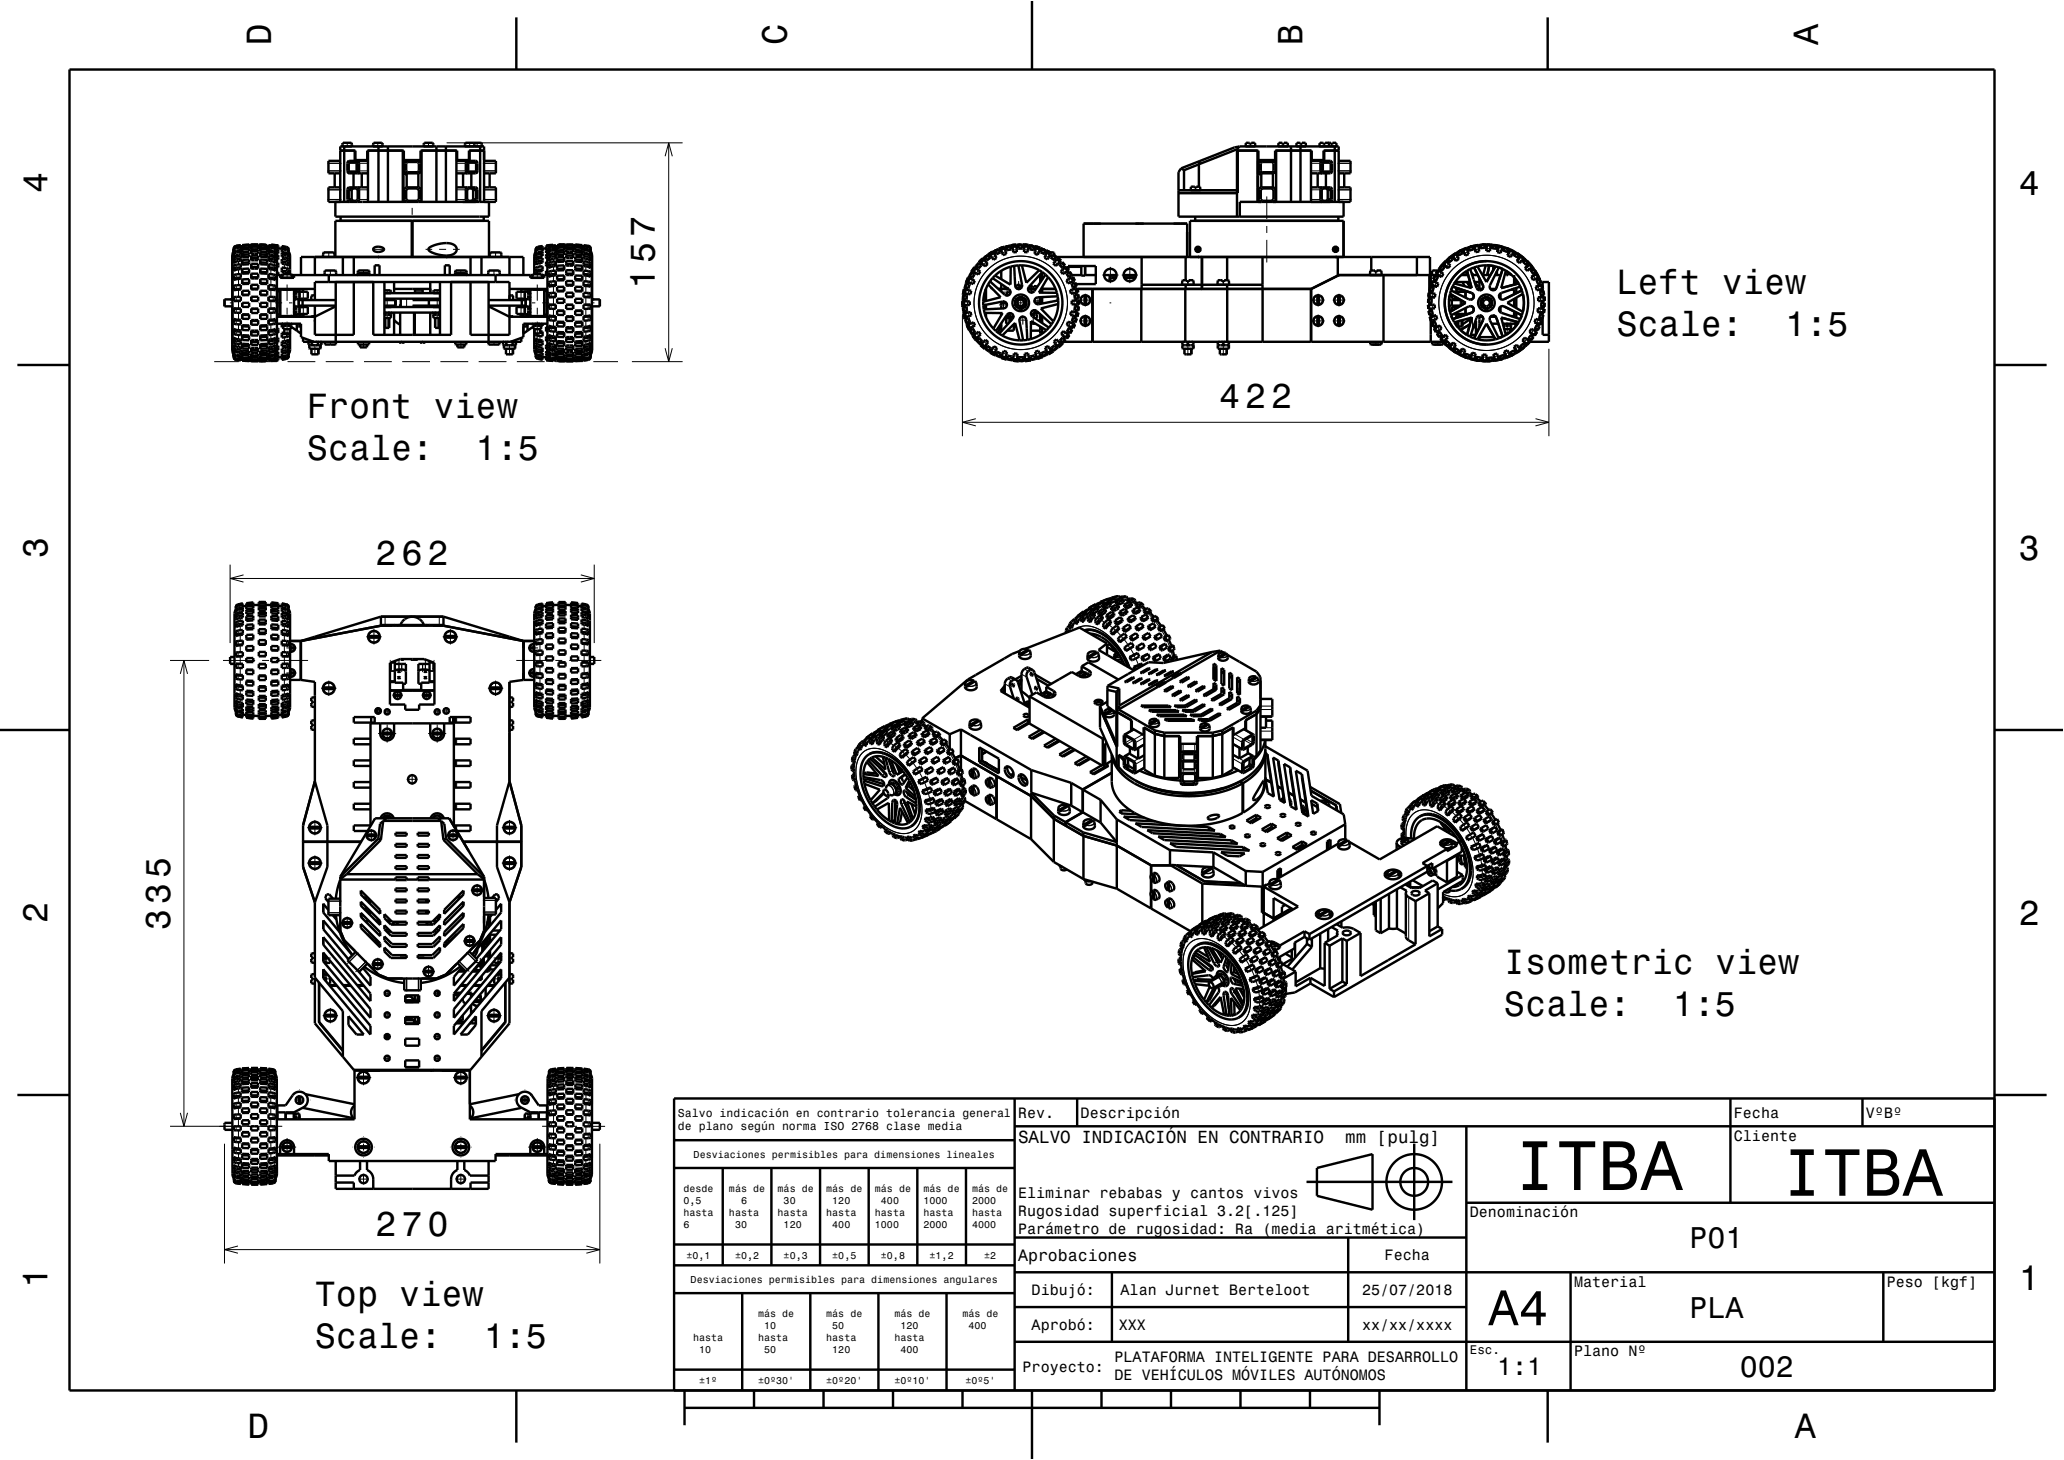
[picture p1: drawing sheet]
<svg xmlns="http://www.w3.org/2000/svg" width="297mm" height="210mm" viewBox="0 0 297 210" stroke-linecap="round" stroke-linejoin="round" font-family="sans-serif">
<defs><g id="words">
<text font-size="10.1" x="217.9" y="171.2">ITBA</text>
<text font-size="9.6" x="256.4" y="172">ITBA</text>
<text font-size="7.2" x="214.2" y="190.6">A4</text>
<g font-size="5">
<text x="39" y="6.5" transform="rotate(-90 39 6.5)">D</text>
<text x="113.2" y="6.5" transform="rotate(-90 113.2 6.5)">C</text>
<text x="187.4" y="6.5" transform="rotate(-90 187.4 6.5)">B</text>
<text x="261.6" y="6.5" transform="rotate(-90 261.6 6.5)">A</text>
<text x="6.8" y="27.8" transform="rotate(-90 6.8 27.8)">4</text>
<text x="290.5" y="28.1">4</text>
<text x="94.2" y="41.5" transform="rotate(-90 94.2 41.5)">157</text>
<text x="232.6" y="42.3">Left view</text>
<text x="232.6" y="48.3">Scale:</text>
<text x="256.9" y="48.3">1:5</text>
<text x="175.4" y="58.7">422</text>
<text x="44.1" y="60.1">Front view</text>
<text x="44.1" y="66.2">Scale:</text>
<text x="68.4" y="66.2">1:5</text>
<text x="6.8" y="80.3" transform="rotate(-90 6.8 80.3)">3</text>
<text x="54.1" y="81.2">262</text>
<text x="290.5" y="80.6">3</text>
<text x="6.8" y="132.8" transform="rotate(-90 6.8 132.8)">2</text>
<text x="24.5" y="133.8" transform="rotate(-90 24.5 133.8)">335</text>
<text x="290.5" y="133.1">2</text>
<text x="216.4" y="140.1">Isometric view</text>
<text x="216.4" y="146.2">Scale:</text>
<text x="240.7" y="146.2">1:5</text>
<text x="54.1" y="177.7">270</text>
<text x="6.8" y="185.3" transform="rotate(-90 6.8 185.3)">1</text>
<text x="290.5" y="185.6">1</text>
<text x="45.3" y="187.9">Top view</text>
<text x="45.3" y="194">Scale:</text>
<text x="69.6" y="194">1:5</text>
<text x="35.7" y="206.8">D</text>
<text x="258.3" y="206.8">A</text>
</g>
<g font-size="4.3">
<text x="243.1" y="179.6">P01</text>
<text x="243.1" y="189.6">PLA</text>
<text x="250.3" y="198.1">002</text>
</g>
<text font-size="3.6" x="215.4" y="197.8">1:1</text>
<g font-size="2.5">
<text x="146.5" y="164.4">SALVO INDICACIÓN EN CONTRARIO</text>
<text x="193.6" y="164.4">mm [pulg]</text>
</g>
<text font-size="2.4" x="146.5" y="181.4">Aprobaciones</text>
<g font-size="2.2">
<text x="146.5" y="160.8">Rev.</text>
<text x="155.5" y="160.8">Descripción</text>
<text x="249.5" y="160.8">Fecha</text>
<text x="268.5" y="160.8">VºBº</text>
<text x="249.5" y="164.1">Cliente</text>
<text x="146.5" y="172.3">Eliminar rebabas y cantos vivos</text>
<text x="146.5" y="174.9">Rugosidad superficial 3.2[.125]</text>
<text x="146.5" y="177.5">Parámetro de rugosidad: Ra (media aritmética)</text>
<text x="211.5" y="175.1">Denominación</text>
<text x="199.2" y="181.3">Fecha</text>
<text x="226.5" y="185.1">Material</text>
<text x="271.5" y="185.1">Peso [kgf]</text>
<text x="148.4" y="186.3">Dibujó:</text>
<text x="148.4" y="191.3">Aprobó:</text>
<text x="161" y="191.3">XXX</text>
<text x="161.3" y="186.3">Alan Jurnet Berteloot</text>
<text x="196" y="186.3">25/07/2018</text>
<text x="196" y="191.3">xx/xx/xxxx</text>
<text x="147.1" y="197.3">Proyecto:</text>
<text x="160.4" y="196">PLATAFORMA INTELIGENTE PARA DESARROLLO</text>
<text x="226.5" y="195.1">Plano Nº</text>
<text x="160.4" y="198.6">DE VEHÍCULOS MÓVILES AUTÓNOMOS</text>
</g>
<text font-size="1.8" x="211.5" y="194.7">Esc.</text>
<g font-size="1.7">
<text x="97.6" y="160.6">Salvo indicación en contrario tolerancia general</text>
<text x="97.6" y="162.6">de plano según norma ISO 2768 clase media</text>
</g>
<g font-size="1.4">
<text x="99.8" y="166.5">Desviaciones permisibles para dimensiones lineales</text>
<text x="98.3" y="171.4">desde</text>
<text x="98.3" y="173.2">0,5</text>
<text x="104.9" y="171.4">más de</text>
<text x="106.6" y="173.2">6</text>
<text x="111.9" y="171.4">más de</text>
<text x="112.8" y="173.2">30</text>
<text x="118.9" y="171.4">más de</text>
<text x="119.8" y="173.2">120</text>
<text x="125.9" y="171.4">más de</text>
<text x="126.8" y="173.2">400</text>
<text x="132.9" y="171.4">más de</text>
<text x="132.9" y="173.2">1000</text>
<text x="139.9" y="171.4">más de</text>
<text x="139.9" y="173.2">2000</text>
<text x="98.3" y="174.9">hasta</text>
<text x="98.3" y="176.6">6</text>
<text x="104.9" y="174.9">hasta</text>
<text x="105.8" y="176.6">30</text>
<text x="111.9" y="174.9">hasta</text>
<text x="112.8" y="176.6">120</text>
<text x="118.9" y="174.9">hasta</text>
<text x="119.8" y="176.6">400</text>
<text x="125.9" y="174.9">hasta</text>
<text x="125.9" y="176.6">1000</text>
<text x="132.9" y="174.9">hasta</text>
<text x="132.9" y="176.6">2000</text>
<text x="139.9" y="174.9">hasta</text>
<text x="139.9" y="176.6">4000</text>
<text x="98.8" y="181">±0,1</text>
<text x="99.4" y="184.5">Desviaciones permisibles para dimensiones angulares</text>
<text x="105.8" y="181">±0,2</text>
<text x="112.8" y="181">±0,3</text>
<text x="119.8" y="181">±0,5</text>
<text x="126.8" y="181">±0,8</text>
<text x="133.8" y="181">±1,2</text>
<text x="141.6" y="181">±2</text>
<text x="109.1" y="189.4">más de</text>
<text x="110" y="191.2">10</text>
<text x="118.9" y="189.4">más de</text>
<text x="119.8" y="191.2">50</text>
<text x="128.7" y="189.4">más de</text>
<text x="129.6" y="191.2">120</text>
<text x="138.5" y="189.4">más de</text>
<text x="139.4" y="191.2">400</text>
<text x="99.7" y="192.9">hasta</text>
<text x="100.6" y="194.6">10</text>
<text x="109.1" y="192.9">hasta</text>
<text x="110" y="194.6">50</text>
<text x="118.9" y="192.9">hasta</text>
<text x="119.8" y="194.6">120</text>
<text x="128.7" y="192.9">hasta</text>
<text x="129.6" y="194.6">400</text>
<text x="100.6" y="199">±1º</text>
<text x="109.1" y="199">±0º30'</text>
<text x="118.9" y="199">±0º20'</text>
<text x="128.7" y="199">±0º10'</text>
<text x="138.9" y="199">±0º5'</text>
</g>
</g></defs>
<g fill="none" stroke="#000" stroke-width=".14">
<path d="M33.6 35.8h.1M33.6 35.8v.3M33.6 36.4v.3M33.6 37.2v.4M33.6 38.3v.5M33.7 39.7v.4M34 35.4h.1M34 35.5v.2M34 36.9v.4M34 36.1v.2M34 38.1v.4M34 39.5v.5"/>
<path d="M34.3 36.6v.3M34.3 36h.1M34.3 37.5v.5M34.3 38.7v.7M39 36h.1M39 36.6v.3M39 37.5v.5M39 38.7v.7M39.3 35.5v.2M39.3 35.4h.1M39.3 36.1v.2M39.3 38.1v.4"/>
<path d="M39.3 36.9v.4M39.3 39.5v.5M40.7 39.5h1.3M40.9 36.3v.1M40.9 37v.3M40.9 38v.5M40.9 39.2v.2M41.2 35.5v.1M41.2 35.8v.2M41.2 36.4v.3M41.2 37.4v.3M41.2 38.6v.4"/>
<path d="M41.3 39.4v.6M46.5 36.3h1.6M46.8 38.9h1.5M47.1 23.5h2M47.1 28.7h2M47.1 27.3h2M47.1 24.6h2M47.3 36.2v.8M47.5 38.8v.8M49.3 20.6h1.3M50 20.5v.6M50.2 23.5h1.1"/>
<path d="M50.2 24.6h1.1M51.5 39.3h1.6M51.5 38.9h1.6M51.7 23.5h1.2M51.7 28.7h1.2M51.7 27.3h1.2M51.7 24.6h1.2M52.3 38.8v.8M53.5 35.9h1.9M53.7 20.6h1.3M54.4 20.5v.6M59.2 35.9h.2"/>
<path d="M59.2 36.1h.2M59.2 35.6h.2M59.3 28.8v.1M59.3 29.9v1M59.3 31.9v.1M59.3 34v.6M61 20.6h1.3M61.2 35.9h1M61.7 20.5v.6M63.2 35.9h1M64.3 20.5h33.9M65.2 35.9h.9"/>
<path d="M65.5 39.3h1.6M65.5 38.9h1.6M65.7 23.5h1.3M65.7 28.7h1.3M65.7 27.3h1.3M65.7 24.6h1.3M66.3 38.8v.8M66.9 20.6h2.4M67.4 23.5h1.1M67.4 24.6h1.1M67.6 20.5v.6M68.7 20.5v.6"/>
<path d="M69.5 23.5h2M69.5 28.7h2M69.5 27.3h2M69.5 24.6h2M70.3 38.9h1.6M70.5 36.3h1.6M71.1 38.8v.8M71.3 36.2v.8M76.7 39.5h1.3M77.3 39.4v.6M77.4 35.5h.1M77.4 35.7v.2"/>
<path d="M77.4 36.3v.3M77.4 37.2v.4M77.4 38.4v.4M77.7 36.2v.1M77.7 36.9v.3M77.7 37.8v.5M77.7 39v.4M79.3 39v.5M79.3 37.7v.4M79.3 36.6v.3M79.3 35.9v.2M79.3 35.4v.1"/>
<path d="M79.6 39.6v.9M79.6 38.3v.7M79.6 37.2v.4M79.6 36.4v.2M84.3 39.6v.9M84.3 38.3v.7M84.3 37.2v.4M84.3 36.4v.2M84.6 39v.5M84.6 37.7v.4M84.6 36.6v.3M84.6 35.9v.2"/>
<path d="M84.6 35.4v.1M85 39.2v.5M85 37.9v.4M85 36.9v.3M85 36.2v.2M85 35.8v.3M85 35.8h.1M95.7 22.5l.5-2 .5 2M96.2 20.5v31.5M140.5 39.3l-.6 .9M140.5 38.6l-.5 .7M140.8 38.9l-.3 .4"/>
<path d="M141.5 38l-.7 .9M141.7 37.4l-.6 .6M141.9 37.7l-.4 .4M142.7 37l-.8 .7M143 36.3h.3M143 36.5l-.6 .4M143.2 36.8l-.4 .3M144.2 36.3l-1 .5M144.6 35.8l-.7 .3M144.7 36.2l-.5 .2M145.8 35.9l-1.1 .3M146.3 35.5l-.8 .1"/>
<path d="M146.3 35.9l-.5 .1M147.2 35.5l.7 .1M147.4 35.9l.5 .1M147.4 35.9h-1.1M147.9 35.9l1.1 .2M148.8 35.7l.8 .3M148.9 36.2l.6 .1M149.5 36.3l1 .4M150.3 36.3h.4M150.4 36.8l.5 .2M150.6 36.4l.5 .3M150.9 36.3v.5"/>
<path d="M150.9 37l.9 .6M151.2 36.3h.5M151.8 37.7l.4 .3M152 37.4l.4 .3M152.2 38l.7 .8M152.9 38.8l.3 .4M153.2 38.6l.3 .4M153.3 39.2l.5 .9M154.1 40l.2 .5M158.6 39.6h2.3M159.7 39.8h1M159.8 38.4v2.3"/>
<path d="M159.9 40v.5M161.4 39.6h2.3M161.7 39.8h1.8M162.6 38.4v2.3M171.4 26.9h.5M171.9 35.9h1M172 26.8v.6M172.2 26.9h.5M172.3 35.6h.2l.1 .2v.2l-.2 .1-.2-.1-.1-.2M172.4 35.4v1M179.3 20.6h.5M179.9 20.5v.6"/>
<path d="M180.1 20.6h.5M182.3 28.3v3.2M182.3 32.5v1M182.3 34.5v3.3M184 20.6h.5M184.6 20.5v.6M184.8 20.6h.5M186.6 20.6h.5M187.2 20.5v.6M187.3 20.6h.6M188.6 23.5h1.4M188.6 28.7h1.4"/>
<path d="M188.6 27.3h1.4M188.6 24.6h1.4M189.9 20.6h.5M190.3 23.5h1.2M190.3 24.6h1.2M190.6 20.5v.6M190.7 20.6h.8M191.6 20.5v.6M191.7 35.9h1M191.7 20.6h.6M192.1 35.6h.2l.1 .2v.2l-.2 .1-.2-.1-.1-.2M192.2 35.4v1"/>
<path d="M192.5 23.5h2M192.5 28.7h2M192.5 27.3h2M192.5 24.6h2M197.2 38.9h.7M198 38.9v.7M198.1 38.9h.7M206.1 38.9h.7M206.9 38.9v.7M207 38.9h.4M207.1 39l-.3 .5M207.1 39.6l-.5 1"/>
<path d="M207.4 39.2l-.3 .5M208.1 38.3l-.7 .9M208.2 37.7l-.6 .6M208.5 37.9l-.4 .4M209.1 36.9l-.3 .2M209.3 37.2l-.9 .7M209.5 36.6l-.4 .3M209.8 36.9l-.5 .3M210.7 36.4l-1 .5M211.1 35.9l-.8 .3M211.2 36.2l-.5 .2M212.3 35.9l-1.1 .3"/>
<path d="M212.7 35.4l-.8 .2M212.8 35.8l-.5 .1M213.9 35.4h-.3M213.9 35.7l-1.1 .1M213.9 35.8h.5M213.9 35.4h.6M214.4 35.7l1.1 .2M215.3 35.5l.9 .2M215.5 35.9l.5 .2M216.1 36l1 .4M216.5 39.5h.3M216.6 39.3h.2"/>
<path d="M216.9 39.3v.3M217 36l.7 .3M217 39.5h.4M217 39.3h.2M217.1 36.4l.5 .3M217.6 36.6l.9 .6M218.5 36.8l.7 .5M218.5 37.2l.4 .4M218.9 37.5l.8 .8M219.7 38.3l.3 .5M219.8 37.9l.6 .6M220.1 38.7l.6 .9"/>
<path d="M220.7 39.7l.2 .4M220.8 39.2l.5 .8M30.8 52h3.6M33.1 43.6h.4M33.4 43.1v-6.4v13.7v-6.3M33.6 51.1v.2M33.6 51.4h.1M33.6 50.7v.2M33.6 49.9v.3M33.6 48.8v.4M33.7 41.2v.5M33.7 42.7v.6"/>
<path d="M33.7 44.4v.5M33.7 46v.5M33.7 47.5l-.1 .4M34 51.6v.1M34 50.2v.3M34 51.1v.2M34 47.7v.5M34 49.1v.4M34 41v.6M34 42.7v.6M34 44.4v.6M34 46.1v.5"/>
<path d="M34.3 50.6v.1M34.3 48.2v.6M34.3 49.5v.4M34.3 40.1v.9M34.3 41.7v1M34.3 43.3v1.1M34.3 45v1M34.3 46.7v.8M35.9 52h4M37.2 43.6h.1M38.1 43.6h.5M39 50.6v.1"/>
<path d="M39 40.1v.9M39 48.2v.6M39 49.5v.4M39 41.7v1M39 43.3v1.1M39 45v1M39 46.7v.8M39.3 51.6v.1M39.3 51.1v.2M39.3 49.1v.4M39.3 50.2v.3M39.3 41v.6"/>
<path d="M39.3 42.7v.6M39.3 44.4v.6M39.3 46.1v.5M39.3 47.7v.5M39.6 43.6h1M40.8 47.3h1.1M40.9 48.5v.6M40.9 49.7v.4M40.9 50.7v.1M41 41.6v.1M41 45.5v.1M41 47.3v.7"/>
<path d="M41.2 48v.5M41.2 49.3v.4M41.2 50.4v.3M41.2 51.1v.2M41.2 51.5v.1M41.3 40.9v2.4M41.3 44.3v1M41.3 46.3v2.3M41.4 52h4M41.6 43.6h.5M41.7 41.6v.1M41.7 45.5v.1"/>
<path d="M41.7 47.3v.7M41.9 45.3v.3M42.6 41.6h.5M42.8 46.6v.4M42.9 43v1.1M43.1 44.1v1.1M43.1 41.9v1.1M43.1 41.5v.5M43.1 42.8v1.5M43.1 45.2h.1M43.1 45.4v.2M43.1 46.5v.5"/>
<path d="M43.3 41.6h.3M43.6 42v1M43.6 44.2v1M44.5 50.1h1.6M44.8 43.2h.6M44.8 42.5v.7M44.8 45.5v.1M44.9 50.2v.8M45.1 46.2h.2M45.3 49.5v1.6M45.8 50.2v.8M46.7 49.5h1.6"/>
<path d="M46.9 52h4M47.5 49.1v.5M51.5 49.5h1.6M51.9 49.6v.4M52.3 49.1v.9M52.4 52h4M52.8 49.6v.4M55.3 45.7h1M55.3 41.8h.9M55.4 45.7v1.5M55.7 41.7v.5M55.7 42.8v1.5"/>
<path d="M55.7 45.2v2.1M56 45.7v1.5M57.8 49.2h.1M57.9 52h4M58.5 43v1.2M59.4 43v.2M59.4 44v.2M59.7 42.9v.3M59.7 43.9v.3M60.8 49.2h.1M61.7 43.2v.8M61.7 41.6v.1"/>
<path d="M62 41.5v.7M62.4 45.7h.9M62.4 41.8h.9M62.6 45.7v1.5M62.9 41.7v.5M62.9 42.8v1.5M62.9 45.2v2.1M63.2 45.7v1.5M63.4 52h4M65.5 49.5h1.6M65.9 49.6v.4M66.3 49.1v.9"/>
<path d="M66.8 49.6v.4M68.9 52h4M70.3 49.5h1.6M71.1 49.1v.5M72.5 50.1h1.6M72.9 50.2v.8M73.3 43.2h.5M73.3 49.5v1.6M73.8 50.2v.8M73.8 42.5v.7M73.8 45.5v.1M74.4 52h4"/>
<path d="M75 42v1M75 44.2v1M75 41.6h1M75.5 41.5v.5M75.5 42.8v1.5M75.5 45.5v.1M75.5 46.5v.5M75.6 41.9v1.1M75.6 44.1v1.1M75.7 43v1.1M75.8 46.6v.4M76.5 43.6h.5"/>
<path d="M76.7 45.4v.2M76.8 47.3h1.1M77 41.6v.1M77 45.5v.1M77 47.3v.7M77.3 40.9v2.4M77.3 44.3v1M77.3 46.3v2.3M77.4 48v.3M77.4 49.2v.4M77.4 50.2v.3M77.4 51v.2"/>
<path d="M77.4 51.5v.1M77.7 41.6v.1M77.7 45.5v.1M77.7 47.3v.7M77.7 48.3v.6M77.7 49.6v.4M77.7 50.6v.1M78 43.6h1M79.3 43.9v.5M79.3 45.5v.6M79.3 42.1v.6M79.3 48.6v.5"/>
<path d="M79.3 40.5v.5M79.3 47.2v.5M79.3 50.8v.3M79.3 49.8v.4M79.3 51.4v.2M79.3 51.7v.1M79.6 44.4v1.1M79.6 42.7v1.1M79.6 47.7v.7M79.6 46.1v.9M79.6 41.1v1M79.6 49.1v.5"/>
<path d="M79.6 50.2v.3M79.7 51.1h.1M79.9 52h4M80 43.6h.5M81.4 43.6h.1M84.3 42.7v1.1M84.3 41.1v1M84.3 47.7v.7M84.3 46.1v.9M84.3 44.4v1.1M84.3 50.2v.3M84.3 49.1v.5"/>
<path d="M84.3 51.1h.1M84.6 47.2v.5M84.6 42.1v.6M84.6 40.5v.5M84.6 45.5v.6M84.6 43.9v.5M84.6 48.6v.5M84.6 49.8v.4M84.6 50.8v.3M84.6 51.7v.1M84.6 51.4v.2M85 47v.5"/>
<path d="M85 42.2v.5M85 40.6v.6M85 48.4v.4M85 45.5v.5M85 43.8v.6M85 49.5v.4M85 50.5v.2M85 51.1v.2M85 51.4h.1M85.2 43.6h.3M85.2 43.1v-6.4v13.7v-6.3M85.4 52h3.5"/>
<path d="M90.9 52h7.3M95.7 50.1l.5 1.9 .5-1.9M138.5 45.3v17.4M138.8 43.3v.8M138.9 45l.2 .8M139 41.7l-.1 .7M139.2 43.9l.1 1.1M139.2 43.3v.6M139.3 42.3l-.1 1M139.3 44.9l.1 .6M139.4 45.5l.3 1M139.4 46.6l.4 .7"/>
<path d="M139.4 41.8l-.1 .5M139.6 40.1l-.3 .7M139.7 40.7l-.3 1M139.8 46.5l.2 .5M140 40.2l-.3 .5M140 47l.5 .9M140.2 48.1l.4 .5M140.6 47.9l.3 .4M140.8 48.4l.8 .7M141.3 49.4l.6 .5M141.6 49.1l.4 .4M141.8 42h.1"/>
<path d="M142 49.5l.8 .6M142.7 50.4l.6 .4M142.9 50.1l.4 .3M143.3 50.4l1 .4M143.7 43.9h1.3M144.2 51.2l.7 .2M144.3 42h1.3M144.3 50.8l.5 .1M144.4 43.2v1.3M144.6 41.2h.1M144.6 45.7h1M144.7 45.5h1.3"/>
<path d="M144.8 51l1.1 .2M144.8 45.7v.9M144.9 41.4v1.3M145.1 41.3v.3M145.1 45.2v.1M145.1 45.5v1.2M145.3 44.9v1.4M145.8 51.6h.8M145.9 51.2h.5M145.9 41.1h1.3M146.2 41.1h-.1M146.2 40.9l.2 .8"/>
<path d="M146.2 43.6h1.3M146.5 46h1.3M146.6 40.4v1.3M146.6 41.4l-.3 .1M146.7 40.9l-.4 .1M146.8 43.2a.41 .41 0 0 1 .5 .3 .41 .41 0 0 1-.4 .5 .41 .41 0 0 1-.4-.5M146.9 42.9v1.3M147.2 45.4v1.3M147.5 51.3h-1.1M147.8 41.6h1.3M148 51.1l-.5 .1M148.2 41.2h.4"/>
<path d="M148.2 45.1h1.3M148.3 51.5l-.8 .1M148.4 46.2v.4M148.4 40.9v1.3M148.7 41.1v.5M148.7 45h.1M148.7 45.1v1.6M148.7 43.3h1.3M148.8 41.2h.4M148.8 44.5v1.3M148.9 45.7h.3M148.9 45.7v.1"/>
<path d="M148.9 46.5v.1M149.1 51l-1.1 .2M149.4 42.6v1.3M149.5 50.8l-.5 .1M149.9 51l-.7 .3M150.5 50.4l-.9 .4M151 50l-.5 .3M151.4 50.2l-.7 .5M151.9 49.4l-.9 .7M152.2 49l-.4 .4M152.2 43v.2M152.3 43.1v.1"/>
<path d="M152.7 49.2l-.6 .5M153 48.3l-.7 .8M153.3 47.8l-.3 .4M153.6 48l-.3 .5M153.7 40.2l.3 .4M153.8 46.9l-.5 .9M154 46.4l-.2 .5M154 40.6l.4 1M154.3 41.7l.1 .5M154.4 46.5l-.3 .5M154.4 45.4l-.3 1M154.4 44.8l-.1 .6"/>
<path d="M154.5 42.2l.1 1M154.5 43.2v.6M154.6 43.8l-.1 1.1M154.7 41.6l.1 .5M154.8 44.9l-.1 .6M154.9 43.2v.6M155.3 43.2h1.8M155.3 46.2h1.8M156.1 45.5a.66 .66 0 0 0-.6 .7 .66 .66 0 0 0 .6 .6M156.1 45.6a.62 .62 0 0 0-.5 .6 .62 .62 0 0 0 .5 .6M156.1 42.5a.66 .66 0 0 0-.6 .7 .66 .66 0 0 0 .6 .6M156.1 42.6a.62 .62 0 0 0-.5 .6 .62 .62 0 0 0 .5 .6"/>
<path d="M156.2 42.3v1.8M156.2 45.3v1.8M156.3 45.5a.66 .66 0 0 1 .5 .7 .66 .66 0 0 1-.5 .6M156.3 45.6a.62 .62 0 0 1 .5 .6 .62 .62 0 0 1-.5 .6M156.3 42.5a.66 .66 0 0 1 .5 .7 .66 .66 0 0 1-.5 .6M156.3 42.6a.62 .62 0 0 1 .5 .6 .62 .62 0 0 1-.5 .6M159.7 43.6h.2M170.1 50.1h1.6M170.1 40.3h.7M170.5 50.2v.8M170.9 40.3v.7M170.9 49.2h.1"/>
<path d="M170.9 49.4v1.7M171 40.3h.7M171.4 50.2v.8M175.2 50.1h1.6M175.2 40.3h.7M175.6 50.2v.8M176 40.3v.7M176 49.2h.1M176 49.4v1.7M176.1 40.3h.7M176.5 50.2v.8M188.8 43.2h1.8"/>
<path d="M188.8 46.2h1.8M189.6 45.5a.66 .66 0 0 0-.6 .7 .66 .66 0 0 0 .6 .6M189.6 45.6a.62 .62 0 0 0-.5 .6 .62 .62 0 0 0 .5 .6M189.6 42.5a.66 .66 0 0 0-.6 .7 .66 .66 0 0 0 .6 .6M189.6 42.6a.62 .62 0 0 0-.5 .6 .62 .62 0 0 0 .5 .6M189.7 42.3v1.8M189.7 45.3v1.8M189.8 45.5a.66 .66 0 0 1 .5 .7 .66 .66 0 0 1-.5 .6M189.8 45.6a.62 .62 0 0 1 .5 .6 .62 .62 0 0 1-.5 .6M189.8 42.5a.66 .66 0 0 1 .5 .7 .66 .66 0 0 1-.5 .6M189.8 42.6a.62 .62 0 0 1 .5 .6 .62 .62 0 0 1-.5 .6M191.8 43.2h1.8"/>
<path d="M191.8 46.2h1.8M192.6 45.5a.66 .66 0 0 0-.6 .7 .66 .66 0 0 0 .6 .6M192.6 45.6a.62 .62 0 0 0-.5 .6 .62 .62 0 0 0 .5 .6M192.6 42.5a.66 .66 0 0 0-.6 .7 .66 .66 0 0 0 .6 .6M192.6 42.6a.62 .62 0 0 0-.5 .6 .62 .62 0 0 0 .5 .6M192.7 42.3v1.8M192.7 45.3v1.8M192.8 45.5a.66 .66 0 0 1 .5 .7 .66 .66 0 0 1-.5 .6M192.8 45.6a.62 .62 0 0 1 .5 .6 .62 .62 0 0 1-.5 .6M192.8 42.5a.66 .66 0 0 1 .5 .7 .66 .66 0 0 1-.5 .6M192.8 42.6a.62 .62 0 0 1 .5 .6 .62 .62 0 0 1-.5 .6M197.2 49.5h1.6"/>
<path d="M198 49.1v.5M205.7 43.9v.5M205.8 42.1l-.1 .9M205.9 45.5l.2 .6M206.1 49.5h1.6M206.1 44.4l.2 1.1M206.1 42.7l-.1 1.1M206.1 43.8v.6M206.2 42.2l-.1 .5M206.3 40.5l-.2 .5M206.3 45.5l.2 .5M206.4 46l.4 1"/>
<path d="M206.4 41.1l-.2 1.1M206.5 47.2l.3 .5M206.7 40.6l-.2 .6M206.9 47l.2 .5M206.9 49.1v.5M207.1 47.5l.6 .9M207.4 48.6l.4 .5M207.7 48.4l.4 .4M207.9 49.2l.1 .1M208.1 48.8l.7 .8M208.6 49.8l.5 .4M208.9 49.5l1.3 1"/>
<path d="M209.1 50.2l.2 .2M209.4 42v.1M209.4 42.7v.3M209.4 44.2v.2M209.4 45v.2M209.6 41.6h.5M209.8 46.2v.8M210 50.8l.8 .4M210.1 41.5v.5M210.1 43.1v.9M210.1 45.4v.3M210.1 46v1.1"/>
<path d="M210.2 50.5l.5 .2M210.4 46.1v.9M210.7 50.7l1 .4M211.6 45.7v.6M211.6 45.7h.2M211.6 51.4l.9 .2M211.7 51.1l.6 .1M211.9 45.6v1.7M212.1 46.6v.6M212.3 51.2l1 .2M213.3 51.7l.9 .1M213.3 51.4h.6"/>
<path d="M213.9 42.8a.8 .8 0 0 0-.8 .8 .8 .8 0 0 0 .8 .8M215 51.3l-1.1 .1M215.5 51.2l-.5 .1M215.9 51.5l-.9 .2M216.5 47.3h.9M216.5 47.3v.3M216.6 50.9l-1.1 .3M216.9 46.6h.1M216.9 46.7v1.4M217.1 50.7l-.5 .2M217.2 47.3v.5M217.5 50.9l-.8 .4"/>
<path d="M218 50.2l-.9 .5M218.5 49.9l-.5 .3M218.9 50l-.7 .5M219.3 49.2l-.8 .7M219.7 48.8l-.4 .4M220 49.1l-.4 .4M220.4 47.9l-.7 .9M220.7 47.5l-.3 .4M220.9 40.1l.5 1M221 47.7l-.3 .5M221.2 46.5l-.5 1M221.3 41.2l.2 .5"/>
<path d="M221.3 46l-.2 .5M221.5 41.7l.2 1M221.6 44.9l-.2 1.1M221.7 42.7v.6M221.7 44.4l-.1 .5M221.7 41l.2 .6M221.7 46.1l-.2 .5M221.7 43.3v1.1M222 42.7l.1 .6M222 44.4v.6M222.9 50.2v12.5M138.5 60.7h84.4"/>
<path d="M140.4 60.2l-1.9 .5 1.9 .6M220.9 60.2l2 .5-2 .6M24.5 95h5.6M25.9 96.9l.6-1.9 .5 1.9M26.5 95v67M32.1 95h4.6M33.1 81.2v11.3M33.1 94.6h.6M33.1 95.4h.6M33.1 83.2h52.4M34.3 86.9h.1M34.3 87v.2"/>
<path d="M34.3 87.5v.2M34.3 88.3v.3M34.3 89.4v.4M34.3 90.7v.5M34.3 92.2v.5M34.3 93.8v.6M34.3 95.5v.6M34.3 97.2v.5M34.3 98.7v.5M34.6 88v.2M34.6 88.9v.4M34.6 90v.6"/>
<path d="M34.6 91.3v.9M34.6 92.8v1M34.6 94.4v1.1M34.6 96.1v1M34.6 97.7v.9M34.6 99.3v.6M35 82.7l-1.9 .5 1.9 .5M37.7 95h1M39.7 95h4.6M40.9 88v.2M40.9 88.9v.4M40.9 90v.6"/>
<path d="M40.9 91.3v.9M40.9 92.8v1M40.9 94.4v1.1M40.9 96.1v1M40.9 97.7v.9M40.9 99.3v.6M41.2 93.2h1.4M41.2 96.8h1.4M41.2 86.9h.1M41.2 87v.2M41.2 87.5v.2M41.2 88.3v.3"/>
<path d="M41.2 89.4v.4M41.2 90.7v.5M41.2 92.2v.5M41.2 93.8v.6M41.2 95.5v.6M41.2 97.2v.5M41.2 98.7v.5M41.7 92.7a.52 .52 0 0 1 .7 .4 .53 .53 0 0 0-.7-.4M41.7 96.3a.52 .52 0 0 1 .7 .4 .52 .52 0 0 0-.7-.4M41.9 92.5v1.4M41.9 96.1v1.4M42.4 93.3a.52 .52 0 0 1-.7 .4"/>
<path d="M42.4 96.9a.52 .52 0 0 1-.7 .4M46.2 99h2.2M46.5 98.9a.8 .8 0 0 1 .8-.7 .8 .8 0 0 1 .8 .7M46.5 99.1a.8 .8 0 0 0 .8 .7 .8 .8 0 0 0 .8-.7M46.6 99.1a.76 .76 0 0 0 .7 .7 .76 .76 0 0 0 .8-.7M46.6 98.9a.76 .76 0 0 1 .7-.7 .76 .76 0 0 1 .8 .7M47.3 97.9v2.2M52.7 91.6h2.2M53 91.5a.8 .8 0 0 1 .8-.7 .8 .8 0 0 1 .8 .7M53 91.7a.8 .8 0 0 0 .8 .7 .8 .8 0 0 0 .8-.7M53.1 91.7a.76 .76 0 0 0 .7 .7 .76 .76 0 0 0 .8-.7M53.1 91.5a.76 .76 0 0 1 .7-.7 .76 .76 0 0 1 .8 .7"/>
<path d="M53.8 90.5v2.2M55.4 88.7v1.2M56.1 95h.1M56.2 96.2l.1 .3h.5M56.3 96.5h.6M56.3 95.3v1.2l-.2-.1M56.5 100h1.4M56.7 99.9a.52 .52 0 0 1 .5-.4 .52 .52 0 0 1 .5 .4M56.7 99.9a.5 .5 0 0 1 .5-.4 .5 .5 0 0 1 .5 .4M57.2 99.3v1.4M57.4 89.9v.1M57.4 94.9v1.9"/>
<path d="M57.4 97.4v.2M57.7 95h.4M57.8 95.4v1.3M59.1 95h1M60.7 100h1.4M60.8 95.4v1.3M61 99.7a.52 .52 0 0 1 .5-.2 .52 .52 0 0 1 .4 .4 .52 .52 0 0 0-.5-.4 .52 .52 0 0 0-.5 .4zM61.1 95h.4M61.2 89.9v.1M61.2 94.9v1.9M61.2 97.4v.2M61.4 99.3v1.4"/>
<path d="M61.8 96.5h.6M62.3 95.3v1.2l.2-.1M62.4 95h.1M62.4 96.2l-.1 .3h-.5M63.2 88.7v1.2M63.7 91.6h2.2M64 91.5a.79 .79 0 0 1 .8-.7 .79 .79 0 0 1 .8 .7M64 91.7a.79 .79 0 0 0 .8 .7 .79 .79 0 0 0 .8-.7M64.1 91.7a.76 .76 0 0 0 .7 .7 .76 .76 0 0 0 .8-.7M64.1 91.5a.76 .76 0 0 1 .7-.7 .76 .76 0 0 1 .8 .7M64.8 90.5v2.2M70.2 99h2.2"/>
<path d="M70.5 98.9a.8 .8 0 0 1 .8-.7 .8 .8 0 0 1 .8 .7M70.5 99.1a.8 .8 0 0 0 .8 .7 .8 .8 0 0 0 .8-.7M70.6 99.1a.76 .76 0 0 0 .7 .7 .76 .76 0 0 0 .8-.7M70.6 98.9a.76 .76 0 0 1 .7-.7 .76 .76 0 0 1 .8 .7M71.3 97.9v2.2M74.3 95h4.6M76 93.2h1.4M76 96.8h1.4M76.2 93.3a.52 .52 0 0 0 .7 .4 .53 .53 0 0 1-.7-.4M76.2 96.9a.52 .52 0 0 0 .7 .4 .53 .53 0 0 1-.7-.4M76.7 92.5v1.4M76.7 96.1v1.4"/>
<path d="M76.9 92.7a.52 .52 0 0 0-.7 .4M76.9 92.7a.49 .49 0 0 0-.7 .4M76.9 96.3a.51 .51 0 0 0-.7 .4M76.9 96.3a.49 .49 0 0 0-.7 .4M77.4 87v.1M77.4 87.4v.2M77.4 88.2v.3M77.4 89.2v.4M77.4 90.5v.5M77.4 92v.5M77.4 93.6v.6M77.4 95.3v.5"/>
<path d="M77.4 96.9v.6M77.4 98.5v.5M77.4 100v.4M77.7 87.9v.2M77.7 88.8v.4M77.7 89.8v.7M77.7 91.1v.9M77.7 92.6v1M77.7 94.2v1.1M77.7 95.8v1.1M77.7 97.5v.9M77.7 99.1v.6"/>
<path d="M79.9 95h1M81.9 95h4.6M83.6 82.7l1.9 .5-1.9 .5M84.1 87.9v.2M84.1 88.8v.4M84.1 89.8v.7M84.1 91.1v.9M84.1 92.6v1M84.1 94.2v1.1M84.1 95.8v1.1M84.1 97.5v.9M84.1 99.1v.6"/>
<path d="M84.4 87v.1M84.4 87.4v.2M84.4 88.2v.3M84.4 89.2v.4M84.4 90.5v.5M84.4 92v.5M84.4 93.6v.6M84.4 95.3v.5M84.4 96.9v.6M84.4 98.5v.5M84.4 100v.4M84.9 94.6h.6"/>
<path d="M84.9 95.4h.6M85.5 81.2v11.3M138.9 98.3l.2 .3M140.1 97.9l-.4-.1a.47 .47 0 0 0-.6 .1 .47 .47 0 0 0 0 .6M140.3 98a.29 .29 0 0 1 0 .5l-.6 .2-.4-.1M140.5 98.3a.85 .85 0 0 1-1.3 .4M144.6 98.4l.7 .4M145 97.6l.6 .3M145.3 97.5l.6 .3M146.6 98.4l.4 .2M146.7 93.8l.1 .3M147 97l.7 .4"/>
<path d="M147.4 96.2l.6 .4M147.7 96.1l.6 .3M147.9 93.4l-.4-.1a.47 .47 0 0 0-.6 .2 .47 .47 0 0 0 0 .5M148.1 93.5a.3 .3 0 0 1 0 .5l-.6 .2-.5-.1M148.3 93.8a.86 .86 0 0 1-1.3 .4M150.6 99.4h-.1M151.2 99.7a.61 .61 0 0 0-.9 .4l.1 .1M151.4 99.8l.1 .2-.1 .2-.3 .1M151.6 99.4v.6M153.6 90.7l-.1 .3M154.2 89.9l-.2 .2M154.9 90.4a3.4 3.4 0 0 1 3.8 .4 10.7 10.7 0 0 1 4 5.3"/>
<path d="M154.9 89.3l-.2 .2M155 88.9l-.3 .1M155.3 97.1l.1 .2M155.5 89h-.2M155.6 97.4h.2M155.8 89.1h-.3M155.9 88.6h-.3M156.3 96.8a.61 .61 0 0 0-.9 .4l.1 .1M156.5 96.9l.1 .2-.1 .1-.3 .2M156.5 94.1l.2 .3M156.5 89.1l.4 .1M156.5 88.8h-.2"/>
<path d="M156.6 97.1l-.1 .2M156.7 88.6l.3 .1M156.7 96.4v.7M157.3 88.9l.4 .1M157.6 89.4l.4 .1M157.8 93.8l-.8-.1a.43 .43 0 0 0-.4 .6l.1 .1M157.8 88.9l.4 .2M157.9 93.9a.29 .29 0 0 1 0 .5l-.6 .2-.4-.1M158.1 94.1a.86 .86 0 0 1-1.3 .4M158.4 89.2l.6 .3M158.7 89.9l.4 .3M159 89.5l.4 .2"/>
<path d="M159.6 89.9l.6 .4M159.9 90.8l.3 .3M160.2 90.4l.3 .3M160.3 94.3l.1 .2M160.6 94.5h.6l-.2 .1-.5-.1M160.7 90.8l.6 .7M160.9 85.8h-.4M160.9 94l-.4 .1-.1 .1v.2M160.9 91.8l.4 .4M161.1 86.2h-.3M161.3 91.5l.3 .4M161.6 85.8h.3"/>
<path d="M161.7 91.9l.6 .9M161.8 86.3l.4 .1M161.9 93.1l.3 .4M162.3 92.8l.3 .5M162.7 93.2l.5 1M162.7 94.4l.2 .5M162.7 86.1l.4 .1M162.9 86.6l.5 .3M163.2 94.2l.2 .5M163.3 95.9l.2 .4M163.4 94.7l.4 .9M163.8 95.8l.1 .2"/>
<path d="M163.9 86.6l.4 .3M164.1 87.3l.5 .4M165.1 87.5l.4 .4M165.2 88.2l.6 .6M166.2 88.6l.4 .5M166.2 89.3l.6 .9M167.1 90.7l.6 .9M167.2 89.9l.3 .5M167.9 92.1l.4 1M168.1 91.4l.2 .5M168.5 93.7l.2 .8M168.7 92.9l.2 .5"/>
<path d="M169.2 94.5l.1 .4M175.3 94.2l.1 .3M176.3 93.9a.61 .61 0 0 0-.9 .4l.1 .1M176.5 94l.1 .3a.73 .73 0 0 1-1 .2M176.6 94.2a.72 .72 0 0 1-1 .4M179.7 97.6l.1 .3M180.7 97.3a.61 .61 0 0 0-.9 .4l.1 .1M180.9 97.4l.1 .1a.61 .61 0 0 1-1 .4M181 97.6a.72 .72 0 0 1-1 .4M34.3 100.1v.5M34.3 101.3v.3M34.3 102.2v.3"/>
<path d="M34.3 102.8v.1M34.3 103v.1M34.6 100.6v.4M34.6 101.7v.2M40.9 100.6v.4M40.9 101.7v.2M41.2 100.1v.5M41.2 101.3v.3M41.2 102.2v.3M41.2 102.8v.1M41.2 103v.1M44.2 119h2.2"/>
<path d="M44.5 118.9a.8 .8 0 0 1 .8-.6 .8 .8 0 0 1 .8 .6M44.5 119.2a.8 .8 0 0 0 .8 .6 .8 .8 0 0 0 .8-.6M44.6 119.2a.76 .76 0 0 0 .7 .6 .76 .76 0 0 0 .8-.6M44.6 118.9a.76 .76 0 0 1 .7-.6 .76 .76 0 0 1 .8 .6M44.8 104.3h.6M44.8 101h.6M44.8 100.3v.6M44.8 101.1v.6M44.8 103.6v.6M44.8 104.4v.6M45.3 117.9v2.3M53.4 119.2v1.9"/>
<path d="M53.9 102.3h1M54.4 105.5h2.6M54.4 101.7v1.1M55.1 105.4a.66 .66 0 0 1 .6-.5 .66 .66 0 0 1 .7 .5M55.1 105.6a.66 .66 0 0 0 .6 .6 .66 .66 0 0 0 .7-.6M55.1 105.6a.62 .62 0 0 0 .6 .5 .62 .62 0 0 0 .6-.5M55.1 105.4a.62 .62 0 0 1 .6-.5 .62 .62 0 0 1 .6 .5M55.1 117.7a.66 .66 0 0 1 .6-.4 .66 .66 0 0 1 .6 .4M55.2 117.7a.62 .62 0 0 1 .5-.3 .62 .62 0 0 1 .6 .3M55.2 102.4h1M55.7 101.9v1M55.7 104.2v2.6"/>
<path d="M56.7 100.1a.52 .52 0 0 0 .5 .4 .52 .52 0 0 0 .5-.4M56.7 100.1a.5 .5 0 0 0 .5 .4 .5 .5 0 0 0 .5-.4M58.5 112.1h1.6M59.3 111.3v1.6M60.9 100.1a.52 .52 0 0 0 .5 .4 .52 .52 0 0 0 .5-.4 .52 .52 0 0 1-.5 .4 .52 .52 0 0 1-.5-.4zM61.6 105.5h2.6M62.3 105.4a.66 .66 0 0 1 .6-.5 .66 .66 0 0 1 .7 .5M62.3 105.6a.66 .66 0 0 0 .6 .6 .66 .66 0 0 0 .7-.6M62.3 105.6a.62 .62 0 0 0 .6 .5 .62 .62 0 0 0 .6-.5M62.3 105.4a.62 .62 0 0 1 .6-.5 .62 .62 0 0 1 .6 .5M62.3 117.7a.66 .66 0 0 1 .6-.4 .66 .66 0 0 1 .6 .4M62.4 117.7a.62 .62 0 0 1 .5-.3 .62 .62 0 0 1 .6 .3"/>
<path d="M62.4 102.4h1M62.9 101.9v1M62.9 104.2v2.6M63.7 102.3h1M64.2 101.7v1.1M65.2 119.2v1.9M65.7 103.1v.8M65.7 106.3v.8M65.7 109.4v.8M65.7 112.5v.8M65.7 115.6v.8M65.7 118.7v.8"/>
<path d="M72.2 119h2.2M72.5 118.9a.8 .8 0 0 1 .8-.6 .8 .8 0 0 1 .8 .6M72.5 119.2a.8 .8 0 0 0 .8 .6 .8 .8 0 0 0 .8-.6M72.6 119.2a.76 .76 0 0 0 .7 .6 .76 .76 0 0 0 .8-.6M72.6 118.9a.76 .76 0 0 1 .7-.6 .76 .76 0 0 1 .8 .6M73.3 104.3h.5M73.3 101h.5M73.3 117.9v2.3M73.8 100.3v.6M73.8 101.1v.6M73.8 103.6v.6M73.8 104.4v.6"/>
<path d="M77.4 101.2v.3M77.4 102.1v.3M77.4 102.7v.2M77.4 103v.1M77.7 100.4v.5M77.7 101.6v.2M77.7 102.4h.1M84.1 100.4v.5M84.1 101.6v.2M84.1 102.4h.1M84.4 101.2v.3M84.4 102.1v.3"/>
<path d="M84.4 102.7v.2M84.4 103v.1M122.6 110.4v.4M122.7 111.7l.1 .5M122.8 109.2l-.1 .4M123 113.2l.2 .5M123.2 108.2l-.2 .3M123.6 114.6l.2 .5M123.8 107.4l-.3 .2M123.8 106.9l-.1 .1M124.1 108.3a3 3 0 0 1 3.8 0 10.2 10.2 0 0 1 4.7 9.1 2.67 2.67 0 0 1-4 2.2 10.1 10.1 0 0 1-5.4-9.4l.3-1zM124.1 108.3a3 3 0 0 1 3.8-.1 10.3 10.3 0 0 1 4.7 9.1 2.7 2.7 0 0 1-4.1 2.3 10.1 10.1 0 0 1-5.3-9.4l.3-1z"/>
<path d="M124.3 116.1l.3 .4M124.5 106.9l-.3 .2M124.6 106.4l-.3 .1M125.1 106.5l-.1 .1M125.2 117.4l.3 .4M125.5 106.7h-.3M125.6 106.2h-.4M126.2 106.7l.3 .1M126.2 106.4h-.3M126.2 118.5l.4 .4M126.3 106.2l.4 .1M127 106.5l.4 .1"/>
<path d="M127.2 112.8l-.4 .3M127.3 107l.3 .2M127.3 119.5l.4 .2M127.3 111.3l-.4 .2M127.5 106.6l.4 .1M127.5 113.4a.34 .34 0 0 1 .2-.4 .34 .34 0 0 1 .4 .1l.4 .5a.43 .43 0 0 1 .1 .6 .43 .43 0 0 1-.6 .1M127.7 113a.91 .91 0 0 1 .8 1.4M128.1 106.9l.9 .6M128.4 107.6l.4 .3M128.4 110.8l-.4 .3M128.8 115.2l-.4 .2M129.2 107.6l1 .9"/>
<path d="M129.5 108.5l.4 .3M129.8 111.8l-.4 .2M130.2 115.4l-.5 .3M130.3 108.6l.7 .6M130.4 103.8h.4M130.5 103.4h-.3M130.6 109.6l.3 .4M130.8 114.4l-.4 .2M130.9 109.2l.4 .5M131.2 103.4l.4 .1M131.4 109.7l.6 .9M131.5 103.9l.4 .1"/>
<path d="M131.5 110.9l.3 .4M131.9 110.6l.3 .5M132.3 111l.5 1M132.3 112.3l.2 .4M132.4 103.7l.4 .2M132.6 119.8l-.2 .2M132.6 104.3l.5 .3M132.8 112l.2 .6M132.9 113.7l.2 .5M133 112.5l.4 1M133 119.9l-.2 .3M133.1 118.9l-.2 .3"/>
<path d="M133.2 119.4l-.2 .1M133.3 115.2l.1 .4M133.4 113.6l.2 .5M133.4 117.8l-.1 .4M133.5 116.6v.4M133.6 104.4l.4 .2M133.6 114.1l.2 .8M133.6 119l-.2 .4M133.7 118.3l-.1 .4M133.7 105l.6 .5M133.8 115.1l.1 1.2M133.9 117.9l-.1 .4"/>
<path d="M133.9 117v.6M134 116.6v.4M134.7 105.3l.4 .3M134.8 106l.6 .6M135.8 106.4l.4 .4M135.9 107.1l.5 .9M136.8 108.5l.5 .9M136.8 107.7l.3 .5M137.5 110l.4 .9M137.7 116.8l-.2 .1M137.7 109.2l.2 .5M138 117.1l-.2 .2"/>
<path d="M138.1 111.5l.2 .8M138.2 115.7l-.1 .4M138.3 110.7l.2 .6M138.4 113.1v.6M138.4 114.5v.5M138.5 116.2l-.2 .3M138.7 112.3l.1 .5M138.8 115.1l-.1 .4M138.9 113.7v.5M139.5 103.9l.2 .3M139.9 113.3h-.2a.63 .63 0 0 0 .2 1M139.9 110.8h-.2a.63 .63 0 0 0 .2 1"/>
<path d="M139.9 113.2l-.3 .1M139.9 110.8h-.3M140.1 113.4l.1 .1a.58 .58 0 0 1 0 .9h-.1M140.1 110.9l.1 .2a.58 .58 0 0 1 0 .8h-.1M140.1 113.3l.1 .2a.67 .67 0 0 1 .1 .9M140.1 110.9l.1 .1a.67 .67 0 0 1 .1 .9M140.8 103.6l-.5-.1a.47 .47 0 0 0-.5 .1 .47 .47 0 0 0-.1 .6M140.9 103.7a.3 .3 0 0 1 .1 .5l-.6 .2-.5-.1M141.1 103.9a.86 .86 0 0 1-1.2 .4M141.7 109.6l.4 .3M142.2 114.6h-.1a.63 .63 0 0 0 .1 1M142.2 112.2h-.1a.63 .63 0 0 0 .1 1"/>
<path d="M142.2 114.6h-.2M142.2 112.1l-.2 .1M142.4 114.7l.1 .2a.58 .58 0 0 1 0 .8h-.1M142.4 112.3l.1 .1a.58 .58 0 0 1 0 .9h-.1M142.4 114.7l.2 .1a.68 .68 0 0 1 0 .9M142.4 112.2l.2 .2a.68 .68 0 0 1 0 .9M147.5 101.2l.1 .2M147.7 101.4l.4 .1M147.8 101.4l.3 .1M148.1 100.9a.43 .43 0 0 0-.5 .3v.1M150.2 100l.1 .3M150.5 100.3h.2"/>
<path d="M151.5 100l-.1 .3M152.3 116.2l.2 .3M152.9 108.7v.1M153.5 115.8h-.4a.47 .47 0 0 0-.6 .1 .47 .47 0 0 0 0 .6M153.7 115.9a.3 .3 0 0 1 0 .5l-.6 .2h-.4M153.9 116.2a.86 .86 0 0 1-1.3 .4M155.9 118.3l.2 .3M157.1 117.9h-.7a.42 .42 0 0 0-.4 .6h.1M157.3 118a.3 .3 0 0 1 0 .5l-.6 .2-.4-.1M157.5 118.3a.86 .86 0 0 1-1.3 .4M159 102.4l.1 .2M160 102.1a.61 .61 0 0 0-1 .3l.1 .1"/>
<path d="M160.1 102.1l.1 .2a.61 .61 0 0 1-.9 .3M160.3 102.4a.72 .72 0 0 1-1 .3M162 105.9l-.1 .1M162.6 108.5l-.7 .3M162.8 106.3l-.9 .5M163.1 106.5l-1.1 .6M163.2 107.6l-.2 .1M163.2 105l-1.3 .7M163.8 109.1l-.7 .4M164.4 105.6l-1.3 .8M164.7 106.1l-1.3 .7M164.7 110.3l-1.3 .8"/>
<path d="M164.7 109.2l-1.3 .7M164.7 107l-1.3 .7M165.4 103.8l.1 .2M166.4 103.5a.61 .61 0 0 0-.9 .3l.1 .2M166.6 103.6l.1 .2a.74 .74 0 0 1-1 .3M166.7 103.8a.72 .72 0 0 1-1 .3M170.2 107v1.1M170.2 110.7v.5M170.4 108.5v.9M171.8 108.5v.9M171.9 107v1.1M171.9 110.7v.5"/>
<path d="M172.7 104.4l.1 .2M173.7 104.1a.61 .61 0 0 0-.9 .4l.1 .1M173.9 104.2l.1 .2a.73 .73 0 0 1-1 .3M174 104.4a.72 .72 0 0 1-1 .3M177.4 109.1l1.3 .8M177.4 110.2l1.3 .8M177.4 106l1.3 .8M177.4 106.9l1.3 .8M177.7 105.6l1.3 .8M178.4 109.1l.6 .4M178.6 101.9l.2 .2M178.9 104.9l1.3 .8"/>
<path d="M178.9 107.5l.2 .1M179 106.5l1.1 .6M179.3 106.3l.9 .5M179.5 108.4l.7 .4M179.6 101.5a.61 .61 0 0 0-.9 .4l.1 .1M179.8 101.6l.1 .3a.74 .74 0 0 1-.9 .2M180 101.9a.72 .72 0 0 1-1.1 .3M180.1 105.8l.1 .1M181.4 105.2h1.7M181.4 106.3h1.7M181.4 102.1h1.7M181.4 102.9h1.7"/>
<path d="M181.4 101.6h1.7M181.4 100.6h1.7M182.2 104.7h.9M182.2 103.7h.9M184.2 115.1a.39 .39 0 0 1 .6 .1M184.3 115h.1l.4 .2M186.5 116.2l-.1 .1M186.5 116.3h-.2M190 115.2l.4-.1 .5 .1M191.1 115.3a.3 .3 0 0 1 0 .5M191.2 115.6l-.1 .3M201.8 118.8v.4"/>
<path d="M202 117.6l-.1 .4M202.5 116.7l-.2 .3M203.2 117.2a3.1 3.1 0 0 1 3.9-.1 10.4 10.4 0 0 1 4.8 9.3 2.73 2.73 0 0 1-4.1 2.3l-.1-.1a2.76 2.76 0 0 0 3.7-.8 6.8 6.8 0 0 0-.3-5.9 9.3 9.3 0 0 0-5.2-5.3 2.68 2.68 0 0 0-3.6 2.6v1.3a4.2 4.2 0 0 1 .9-3.3zM203.2 116l-.3 .2M203.2 115.5l-.2 .2M203.7 115.7h-.1M204 115.6l-.3 .1M204.1 115.1l-.3 .1M204.7 115.3h-.2M204.7 115.5h.3M204.8 115h.4M205.5 115.2l.3 .1"/>
<path d="M205.8 115.6l.3 .2M205.9 115.2l.4 .1M206.6 115.4l.5 .2M206.9 116.1l.4 .2M207.1 115.6l.4 .2M207.8 116l.9 .7M207.9 113h-.2M208 113.4h-.1M208.1 116.8l.3 .3M208.6 112.9h.3M208.9 113.3l.4 .1M208.9 116.8l.6 .5"/>
<path d="M209.2 117.8l.3 .3M209.5 117.4l.4 .4M209.7 113l.4 .1M210 117.8l.6 .8M210.1 113.6l.3 .1M210.2 118.9l.3 .5M210.6 118.6l.3 .5M210.9 113.4l.4 .2M211 119.1l.6 .9M211.1 114.1l.5 .3M212.1 114.2l.4 .3M212.2 114.9l.6 .5"/>
<path d="M213.3 115.2l.3 .4M213.3 115.9l.6 .8M214.3 117.2l.6 .9M214.4 116.4l.3 .5M215.2 118.6l.4 1M215.3 117.9l.3 .5M216.1 119.4l.2 .5M44.2 124.1h2.2M44.5 124a.8 .8 0 0 1 .8-.6 .8 .8 0 0 1 .8 .6M44.5 124.3a.8 .8 0 0 0 .8 .6 .8 .8 0 0 0 .8-.6M44.6 124.3a.76 .76 0 0 0 .7 .6 .76 .76 0 0 0 .8-.6M44.6 124a.76 .76 0 0 1 .7-.6 .76 .76 0 0 1 .8 .6"/>
<path d="M44.8 137.8h.6M44.8 137.1v.6M44.8 137.9v.6M45.3 123v2.3M46.5 137.8h.1M46.8 137.8h.8M47.1 129.6h2M47.1 131.3h2M47.5 138.2v.3M49.1 132.8h1.8M49.3 132.6a.66 .66 0 0 1 .7-.5 .66 .66 0 0 1 .6 .5M49.3 132.9a.66 .66 0 0 0 .7 .5 .66 .66 0 0 0 .6-.5"/>
<path d="M49.4 132.9a.62 .62 0 0 0 .6 .5 .62 .62 0 0 0 .6-.5M49.4 132.6a.62 .62 0 0 1 .6-.5 .62 .62 0 0 1 .6 .5M50 131.8v1.9M51.6 137l-1.6 1.6M52.5 120.1h1.8M52.8 138.2l-1.6 1.6M52.8 120a.66 .66 0 0 1 .6-.5 .66 .66 0 0 1 .7 .5M52.8 120.3a.66 .66 0 0 0 .6 .5 .66 .66 0 0 0 .7-.5M52.8 120.3a.62 .62 0 0 0 .6 .5 .62 .62 0 0 0 .6-.5M52.8 120a.62 .62 0 0 1 .6-.5 .62 .62 0 0 1 .6 .5M53.5 138.7h1.8M53.7 138.5a.66 .66 0 0 1 .7-.5 .66 .66 0 0 1 .6 .5"/>
<path d="M53.7 138.8a.66 .66 0 0 0 .7 .5 .66 .66 0 0 0 .6-.5M53.8 138.8a.62 .62 0 0 0 .6 .5 .62 .62 0 0 0 .6-.5M53.8 138.5a.62 .62 0 0 1 .6-.4 .62 .62 0 0 1 .6 .4M54.4 137.8v1.8M60.8 139.7h1.8M61 139.6a.66 .66 0 0 1 .7-.5 .66 .66 0 0 1 .6 .5M61 139.9a.66 .66 0 0 0 .7 .5 .66 .66 0 0 0 .6-.5M61.1 139.9a.62 .62 0 0 0 .6 .5 .62 .62 0 0 0 .6-.5M61.1 139.6a.62 .62 0 0 1 .6-.5 .62 .62 0 0 1 .6 .5M61.7 138.8v1.9M64.3 120.1h1.8M64.5 120a.66 .66 0 0 1 .7-.5 .66 .66 0 0 1 .6 .5"/>
<path d="M64.5 120.3a.66 .66 0 0 0 .7 .5 .66 .66 0 0 0 .6-.5M64.6 120.3a.62 .62 0 0 0 .6 .5 .62 .62 0 0 0 .6-.5M64.6 120a.62 .62 0 0 1 .6-.5 .62 .62 0 0 1 .6 .5M65.9 138.1l1.6 1.6M66.7 135.3h1.8M66.9 135.2a.66 .66 0 0 1 .7-.5 .66 .66 0 0 1 .6 .5M66.9 135.5a.66 .66 0 0 0 .7 .5 .66 .66 0 0 0 .6-.5M67 135.5a.62 .62 0 0 0 .6 .5 .62 .62 0 0 0 .6-.5M67 135.2a.62 .62 0 0 1 .6-.5 .62 .62 0 0 1 .6 .5M67.1 137l1.6 1.5M67.6 134.4v1.9M67.7 128.1h1.9"/>
<path d="M68 127.9a.66 .66 0 0 1 .7-.5 .66 .66 0 0 1 .6 .5M68 128.2a.66 .66 0 0 0 .7 .5 .66 .66 0 0 0 .6-.5M68.1 128.2a.62 .62 0 0 0 .6 .5 .62 .62 0 0 0 .6-.5M68.1 127.9a.62 .62 0 0 1 .6-.5 .62 .62 0 0 1 .6 .5M68.5 138.4h1.3M68.7 127.1v1.9M69.1 137.8v1.3M69.5 131.2h2M69.5 129.5h2M71 137.8h.8M71.1 138.2v.3M72 137.8h.1"/>
<path d="M72.2 124.1h2.2M72.5 124a.8 .8 0 0 1 .8-.6 .8 .8 0 0 1 .8 .6M72.5 124.3a.8 .8 0 0 0 .8 .6 .8 .8 0 0 0 .8-.6M72.6 124.3a.76 .76 0 0 0 .7 .6 .76 .76 0 0 0 .8-.6M72.6 124a.76 .76 0 0 1 .7-.6 .76 .76 0 0 1 .8 .6M73.3 137.8h.5M73.3 123v2.3M73.8 137.1v.6M73.8 137.9v.6M128.5 120.2l.3 .1M129.6 120.6h.3M131 120.7h-.4"/>
<path d="M131.9 120.4l-.3 .1M132.3 120.6l-.3 .1M132.4 120.1h-.1M152.4 124.4l.4 .3M155.9 126.5l.3 .2h.8M165.9 128.3h-.2a.63 .63 0 0 0 .2 1M165.9 125.9l-.2-.1a.63 .63 0 0 0 .2 1M165.9 128.3h-.2M165.9 125.8h-.2M166.1 128.4l.1 .2a.58 .58 0 0 1 0 .8h-.1M166.1 126l.1 .1a.58 .58 0 0 1 0 .9l-.1-.1M166.1 128.4l.2 .1a.67 .67 0 0 1 0 .9"/>
<path d="M166.1 125.9l.2 .2a.67 .67 0 0 1 0 .9M168 129.5h-.1a.63 .63 0 0 0 .1 1M168 127.1h-.1a.63 .63 0 0 0 .1 1M168.1 129.5h-.3M168.1 127l-.3 .1M168.2 129.6l.1 .2a.58 .58 0 0 1 .1 .8h-.2M168.2 127.2l.1 .1a.58 .58 0 0 1 .1 .9h-.2M168.2 129.6l.2 .1a.68 .68 0 0 1 0 .9M168.2 127.1l.2 .2a.68 .68 0 0 1 0 .9M169.7 138.2v.5M169.8 136.9l-.1 .4M169.9 139.6l.1 .5"/>
<path d="M170.1 135.8l-.1 .4M170.6 135l-.2 .2M171.1 135.7a3.1 3.1 0 0 1 4-.1 10.5 10.5 0 0 1 4.8 9.2 2.77 2.77 0 0 1-4.2 2.3 10.3 10.3 0 0 1-5.4-9.4l.2-1.1zM171.2 135.6a3.2 3.2 0 0 1 4 .1 10.5 10.5 0 0 1 4.7 9.1 2.77 2.77 0 0 1-4.2 2.3 10.3 10.3 0 0 1-5.4-9.4l.3-1.2zM171.4 134.4l-.3 .1M171.4 133.9l-.2 .2M171.9 134l-.1 .1M172.3 134.1h-.3M172.4 133.6h-.3M173 134.1h.3M173 133.7l-.2 .1M173 125.2l.2 .3"/>
<path d="M173.1 133.6h.4M173.8 133.8l.4 .1M174.1 134.3l.4 .1M174.2 124.8h-.4a.47 .47 0 0 0-.6 .1 .47 .47 0 0 0 0 .5M174.3 133.8l.4 .1M174.3 139.2l-.4 .2M174.4 124.9a.29 .29 0 0 1 0 .5l-.6 .2-.4-.1M174.6 125.2a.86 .86 0 0 1-1.3 .4M174.9 134.1l.5 .2M175.1 138.3l-.4 .3M175.2 134.8l.4 .2M175.5 134.3l.4 .3"/>
<path d="M176.1 134.7l.6 .5M176.1 131.4l-.3 .1M176.4 135.6l.4 .3M176.5 131.8l-.4 .1M176.5 138.8l-.4 .2M176.7 135.2l.4 .3M176.9 131.4h.3M177.2 131.9l.4 .1M177.2 135.6l.7 .6M177.5 136.6l.3 .4M177.8 136.3l.4 .4M178 131.6l.4 .2"/>
<path d="M178.2 132.2l.6 .3M178.3 136.7l.6 .8M178.5 137.9l.3 .4M178.9 137.6l.3 .4M179.2 132.2l.4 .2M179.3 138l.5 1M179.3 139.3l.3 .4M179.4 132.8l.6 .4M179.8 139l.2 .5M180.1 139.5l.4 1M180.4 133l.4 .3M180.5 133.7l.6 .6"/>
<path d="M181.6 134.1l.3 .4M181.6 134.8l.6 .8M182.6 136.1l.5 1M182.6 135.4l.4 .5M182.7 126.9l.1 .3M182.9 135.5l.2 .1M183.3 135.7v.3l-.3 .2M183.4 137.6l.4 1M183.4 135.9a.4 .4 0 0 1-.4 .4M183.5 135.6v.3M183.5 136.9l.3 .5M183.9 126.5h-.7a.43 .43 0 0 0-.4 .6h.1"/>
<path d="M184 139.2l.3 .8M184.1 126.6a.29 .29 0 0 1 0 .5l-.6 .2-.5-.1M184.3 138.4l.1 .5M184.3 126.9a.87 .87 0 0 1-1.3 .4M184.7 140l.2 .5M187 121.8l.2 .2M187 121.7l.2 .2M189.7 131.3l.2 .3M191 130.9h-.5a.47 .47 0 0 0-.5 .1 .47 .47 0 0 0-.1 .5M191.2 131a.3 .3 0 0 1 0 .5l-.6 .2-.5-.1M191.3 131.3a.86 .86 0 0 1-1.2 .4M192.6 121.2l.1 .3"/>
<path d="M193.8 120.8l-.5-.1a.47 .47 0 0 0-.5 .1 .47 .47 0 0 0 0 .6M194 120.9a.3 .3 0 0 1 0 .5l-.6 .2-.5-.1M194.2 121.2a.86 .86 0 0 1-1.3 .4M199.6 125.6l.2 .3M200.9 125.2l-.5-.1a.5 .5 0 0 0-.5 .1 .5 .5 0 0 0-.1 .6M201.1 125.3a.3 .3 0 0 1 0 .5l-.6 .2-.5-.1M201.2 125.6a.85 .85 0 0 1-1.2 .4M201.7 120.9l.1 .2M201.8 120.1v.4M202.5 120.7a.52 .52 0 0 0-.8 .3l.1 .1M202.6 120.7l.1 .3a.65 .65 0 0 1-.8 .1M202.7 120.9a.53 .53 0 0 1-.8 .2"/>
<path d="M202.7 129v6.3M205.4 125.1l.1-.1a.59 .59 0 0 1 .4 1 .68 .68 0 0 1-.5-.6M205.4 124.6h.1M205.4 124.6v.1M205.5 125a.63 .63 0 0 1 .5 .9M207.6 121.2l.1 .2M207.7 129.2h.1M208.4 129.6l.4 .1M208.6 120.9l-.3-.1a.55 .55 0 0 0-.7 .5l.1 .1M208.7 121l.1 .3a.74 .74 0 0 1-.9 .2M208.8 127.7l-.5 .2M208.9 121.2a.73 .73 0 0 1-1.1 .3"/>
<path d="M208.9 120.9v.3M209.5 129.8h.4M210.8 129.6l-.3 .1M211.1 120.3l.3 .5M211.2 129.8h.1M211.4 129.3l-.1 .1M211.5 120l.3 .5M211.6 129.1l-.2 .2M211.9 121.7l.2 .5M211.9 120.5l.5 1M212.1 129.3l-.3 .2M212.2 128.3l-.1 .3"/>
<path d="M212.2 128.7l-.1 .2M212.3 121.5l.2 .6M212.4 123.2l.1 .5M212.6 122l.3 1M212.6 127.3l-.1 .4M212.7 124.7l.1 .5M212.7 128.5l-.2 .3M212.8 126.1v.4M212.9 127.8l-.2 .3M212.9 123.1l.1 .5M213.1 123.6l.1 .8M213.1 127.4l-.1 .4"/>
<path d="M213.2 126.6l-.1 .4M213.2 124.7l.1 1.1M213.3 126.1v.4M215.9 127.1l-.1 .1M215.9 120.2l.3 .9M216.2 125.8l-.1 .3M216.4 121.7l.1 .8M216.5 126.3l-.2 .3M216.5 124.6v.4M216.6 123.3v.6M216.7 120.9l.1 .6M216.9 125.2l-.1 .4"/>
<path d="M217 122.5l.1 .5M217.1 123.9v.5M34 153.9h.1M34 154.2v.2M34 154.9v.3M34 155.9v.4M34 157.2v.5M34 158.7v.5M34.3 154.7v.2M34.3 155.5v.4M34.3 156.6v.6M34.3 157.9v.8"/>
<path d="M34.3 159.3v1M39 154.7v.2M39 155.5v.4M39 156.5v.7M39 157.8v.8M39 159.3v1M39.3 153.8v.1M39.3 154.2v.2M39.3 154.9v.3M39.3 155.9v.4M39.3 157.2v.5M39.3 158.7v.5"/>
<path d="M41.5 158.2h.1M42.6 158.2h1M43.1 157.7a.5 .5 0 0 1 .5 .4 .5 .5 0 0 1-.4 .6M43.1 156.7h.1M43.1 159.7v.1M43.3 158.7a.51 .51 0 0 0 .3-.5 .51 .51 0 0 0-.5-.5v1a.51 .51 0 0 1-.5-.4 .51 .51 0 0 1 .3-.6 .52 .52 0 0 0-.3 .6 .52 .52 0 0 0 .5 .4M44.6 158.2h.1M44.8 140.8h.6M44.8 140.1v.6M44.8 140.9v.6M46.4 146.1h2.2M46.8 146a.79 .79 0 0 1 .7-.7 .79 .79 0 0 1 .8 .7"/>
<path d="M46.8 146.2a.79 .79 0 0 0 .7 .7 .79 .79 0 0 0 .8-.7M46.8 140.8h.8M46.8 146.2a.76 .76 0 0 0 .7 .6 .76 .76 0 0 0 .8-.6M46.8 146a.76 .76 0 0 1 .7-.7 .76 .76 0 0 1 .8 .7M47.5 140.6v.9M47.5 145v2.2M51.2 155h2.2M51.5 154.9a.8 .8 0 0 1 .8-.7 .8 .8 0 0 1 .8 .7M51.5 155.1a.8 .8 0 0 0 .8 .7 .8 .8 0 0 0 .8-.7M51.6 155.1a.76 .76 0 0 0 .7 .7 .76 .76 0 0 0 .8-.7M51.6 154.9a.76 .76 0 0 1 .7-.7 .76 .76 0 0 1 .8 .7M52.3 153.9v2.2"/>
<path d="M55.2 152.2h1M55.2 142.9h1M55.2 146h1M55.2 149.1h1M55.7 142.4v1M55.7 145.5v1M55.7 148.6v1M55.7 151.7v1M58.3 143.6a.66 .66 0 0 1 .7-.2 .66 .66 0 0 1 .5 .5M58.3 143.7a.62 .62 0 0 1 .6-.3 .62 .62 0 0 1 .5 .5M58.4 146.3a.62 .62 0 0 0 .9 0M58.5 140.6v2"/>
<path d="M59.4 146.3a.66 .66 0 0 1-1.1 0M59.4 144.1v.1M59.5 144.1v.1M60.2 140.6v2M62.4 152.2h1M62.4 142.9h1M62.4 146h1M62.4 149.1h1M62.9 142.4v1M62.9 145.5v1M62.9 148.6v1M62.9 151.7v1"/>
<path d="M65.2 155h2.2M65.5 154.9a.8 .8 0 0 1 .8-.7 .8 .8 0 0 1 .8 .7M65.5 155.1a.8 .8 0 0 0 .8 .7 .8 .8 0 0 0 .8-.7M65.6 155.1a.76 .76 0 0 0 .7 .7 .76 .76 0 0 0 .8-.7M65.6 154.9a.76 .76 0 0 1 .7-.7 .76 .76 0 0 1 .8 .7M66.3 153.9v2.2M68 144.3a.66 .66 0 0 0 .8 .3M68.1 144.3a.62 .62 0 0 0 .7 .3M68.3 146.4l.2 .1M68.8 143.4l.3 .3 .1 .2M68.8 143.4l.4 .2 .1 .3M70 146.1h2.2"/>
<path d="M70.3 146a.8 .8 0 0 1 .8-.7 .8 .8 0 0 1 .8 .7M70.3 146.2a.8 .8 0 0 0 .8 .7 .8 .8 0 0 0 .8-.7M70.3 146.2a.76 .76 0 0 0 .8 .6 .76 .76 0 0 0 .7-.6M70.3 146a.76 .76 0 0 1 .8-.7 .76 .76 0 0 1 .7 .7M71 140.8h.8M71.1 145v2.2M71.1 140.6v.9M72.1 140.8h.1M73.3 140.8h.5M73.8 140.1v.6M73.8 140.9v.6M74 158.2h.1"/>
<path d="M75 158.1a.52 .52 0 0 1 .5-.4 .52 .52 0 0 1 .5 .4M75 158.3a.52 .52 0 0 0 .5 .4 .52 .52 0 0 0 .5-.4M75 158.2h1M75 158.3a.5 .5 0 0 0 .5 .4 .5 .5 0 0 0 .5-.4M75 158.1a.5 .5 0 0 1 .5-.4 .5 .5 0 0 1 .5 .4M75.5 156.7h.1M75.5 157.7v1M75.5 159.7v.1M77 158.2h.1M79.3 159.7v.6M79.3 158.2v.5M79.3 155.5v.4"/>
<path d="M79.3 156.7v.5M79.3 153.8h.1M79.3 154v.2M79.3 154.6v.3M79.7 158.8v.9M79.7 156.2v.5M79.7 157.4v.7M79.7 154.5v.1M79.7 155.2v.3M84.3 157.4v.7M84.3 158.8v.9M84.3 155.2v.3"/>
<path d="M84.3 156.2v.5M84.3 154.5v.1M84.6 159.7v.6M84.6 156.7v.5M84.6 158.2v.5M84.7 154.1v.1M84.7 154.6v.3M84.7 155.5v.4M84.7 153.8v.1M170.3 141.1l.1 .5M170.9 142.6l.2 .5M171.7 144l.3 .5"/>
<path d="M172.6 145.3l.4 .4M173.7 146.4l.4 .3M174.5 141l-.3 .2M174.7 140.9l.1-.3a.83 .83 0 0 1 1 .9 .34 .34 0 0 1-.2 .4 .34 .34 0 0 1-.4-.1M174.8 147.3l.4 .2M174.8 140.5a.91 .91 0 0 1 .9 1.3M175 141.9l-.3 .2M176 147.9l.4 .2M176.5 142.9l-.4 .3M177.1 148.2l.4 .1M177.7 142.7l-.5 .2M177.9 141.3l-.4 .2"/>
<path d="M178.5 148.2l-.3 .1M179.3 147.8l-.2 .2M179.8 148l-.3 .2M179.9 147.5l-.1 .1M180 140.7l.2 .5M180 147.1l-.2 .3M180.5 142.2l.1 .5M180.5 146.2l-.1 .3M180.5 140.6l.2 .5M180.5 147.3l-.2 .2M180.7 146.7l-.2 .2M180.7 143.7l.1 .4"/>
<path d="M180.7 145v.4M180.7 141.1l.3 .9M181 142.1l.1 .6M181 146.3l-.1 .3M181.1 145.5l-.1 .4M181.1 142.6l.1 .8M181.2 143.7v1M181.2 145.1v.4M184 144.6l-.2 .3M184.3 145.1l-.3 .3M184.4 143.5l-.1 .4M184.4 140.8l.1 .7"/>
<path d="M184.5 142.2v.6M184.7 144.1l-.1 .4M185 141.5v.5M185 142.9l-.1 .4M24.5 162h16.1M25.9 160.1l.6 1.9 .5-1.9M32.3 164.5v17.2M32.3 161.6h1.1M32.3 179.7h54M32.3 162.5h1.1M34 160.3v.6M34 162v.6"/>
<path d="M34 163.7v.6M34 165.3v.6M34 166.8v.5M34 168.1v.4M34 169.1v.3M34 169.8v.2M34 170.2h.1M34.2 179.2l-1.9 .5 1.9 .6M34.3 160.9v1.1M34.3 162.6v1M34.3 164.3v.9M34.3 165.9v.7"/>
<path d="M34.3 167.3v.5M34.3 168.5v.3M34.3 169.4v.1M34.6 162h-3.1M39 160.9v1.1M39 162.6v1M39 164.3v.9M39 165.9v.7M39 167.3v.5M39 168.5v.3M39 169.4v.1M39.3 160.3v.6"/>
<path d="M39.3 162v.6M39.3 163.7v.6M39.3 165.3v.6M39.3 166.8v.5M39.3 168.1v.4M39.3 169.1v.3M39.3 169.8v.2M39.3 170.2h.1M39.8 160.7h.1M40 165h2.6M40.7 164.9a.66 .66 0 0 1 .6-.6 .66 .66 0 0 1 .7 .6M40.7 165.1a.66 .66 0 0 0 .6 .6 .66 .66 0 0 0 .7-.6"/>
<path d="M40.7 165.1a.62 .62 0 0 0 .6 .5 .62 .62 0 0 0 .6-.5M40.7 164.9a.62 .62 0 0 1 .6-.5 .62 .62 0 0 1 .6 .5M41.3 163.7v2.6M42.3 160.7h.1M42.5 160.7h.7M43.1 160.2v.8M43.1 160.4h.1M43.1 161h.1M50.8 165h.1M51.5 164.9a.8 .8 0 0 1 .8-.7 .8 .8 0 0 1 .8 .7M51.5 165.1a.8 .8 0 0 0 .8 .7 .8 .8 0 0 0 .8-.7M51.5 169.6h1.6"/>
<path d="M51.6 165.1a.76 .76 0 0 0 .7 .7 .76 .76 0 0 0 .8-.7M51.6 164.9a.76 .76 0 0 1 .7-.7 .76 .76 0 0 1 .8 .7M51.8 165h1M52.3 163.4v.1M52.3 164.5v1M52.3 166.5v.1M52.3 168.8v1.6M53.8 165h.1M64.7 165h.1M65.5 164.9a.8 .8 0 0 1 .8-.7 .8 .8 0 0 1 .8 .7M65.5 165.1a.8 .8 0 0 0 .8 .7 .8 .8 0 0 0 .8-.7M65.5 169.6h1.6"/>
<path d="M65.6 165.1a.76 .76 0 0 0 .7 .7 .76 .76 0 0 0 .8-.7M65.6 164.9a.76 .76 0 0 1 .7-.7 .76 .76 0 0 1 .8 .7M65.8 165h1M66.3 163.4v.1M66.3 164.5v1M66.3 166.5v.1M66.3 168.8v1.6M67.8 165h.1M75.5 160.7h.6M75.5 160.4h.1M75.6 160.2l-.1 .8M76 165h2.6"/>
<path d="M76.3 160.7h.1M76.7 164.9a.66 .66 0 0 1 .6-.6 .66 .66 0 0 1 .7 .6M76.7 165.1a.66 .66 0 0 0 .6 .6 .66 .66 0 0 0 .7-.6M76.7 165.1a.62 .62 0 0 0 .6 .5 .62 .62 0 0 0 .6-.5M76.7 164.9a.62 .62 0 0 1 .6-.5 .62 .62 0 0 1 .6 .5M77.3 163.7v2.6M78 162h3M78.7 160.7h.1M79.3 170.1v.1M79.3 169.6v.2M79.3 167.7v.4M79.3 168.8v.3"/>
<path d="M79.3 166.3v.5M79.3 164.8v.5M79.3 161.4v.6M79.3 163.1v.6M79.6 169.1v.2M79.6 166.8v.7M79.6 168.1v.4M79.6 165.4v.8M79.7 163.7l-.1 1M79.7 160.4v1M79.7 162v1.1M82 162h1"/>
<path d="M84 162h3.1M84.3 168.1v.4M84.3 169.2v.1M84.3 166.9v.6M84.3 163.7v1M84.3 165.4v.8M84.3 162v1.1M84.3 160.4v1M84.4 179.2l1.9 .5-1.9 .6M84.6 168.8v.3M84.6 169.6v.2M84.6 170.1v.1"/>
<path d="M84.6 167.7v.4M84.6 164.8v.5M84.6 166.4v.4M84.6 163.1v.6M84.6 161.4v.6M85.2 161.6h1.1M85.2 162.5h1.1M86.3 164.5v17.2"/>
<circle cx="172.4" cy="35.9" r=".31"/>
<circle cx="192.2" cy="35.9" r=".31"/>
<circle cx="146.9" cy="43.6" r="6.7"/>
<circle cx="146.9" cy="43.6" r=".77"/>
<circle cx="213.9" cy="43.6" r=".77"/>
<circle cx="213.9" cy="43.6" r="6.8"/>
<circle cx="213.9" cy="43.6" r="6.9"/>
</g>
<g fill="none" stroke="#000" stroke-width=".35">
<path d="M10 10h277v190h-277zM74.3 2.5v7.5M148.5 0v10M222.7 2.5v7.5M33.4 36.8v13.6M33.6 36.1l-.2 .6v6.4M33.6 36.1h.1M33.6 36.4h.1M33.8 38.1l.8-.1v.7l-.5 .1-.5 .2v-.7zM34 35.4l-.2 .1-.2 .2v.7M34.6 35.3l-.6 .1M34.6 35.3h.1"/>
<path d="M34.6 35.3v.2M34.6 36h-.2a.67 .67 0 0 0-.8 .4v.6l.5-.3 .5-.1v-.4M34.6 35.5h-.2a.67 .67 0 0 0-.8 .4M34.6 35.6h-.2a.67 .67 0 0 0-.8 .5M34.6 35.5v.1M34.6 36v.2M34.6 36h-.4M34.6 35.6v.4M34.6 37.2v-.3a.74 .74 0 0 0-.8 .1 .74 .74 0 0 0-.2 .8M34.6 37.2l-.4 .1a.42 .42 0 0 0-.6 .3v.2M34.6 37.2v.3l-.5 .1-.5 .2M34.6 36.2l-.2 .1a.68 .68 0 0 0-.8 .4"/>
<path d="M34.6 39.9v-.5l-.8 .1-.1 .2v.6M34.6 38.5h-.4a.41 .41 0 0 0-.6 .3M34.6 39.9l-.8 .1-.1 .3M34.6 39.9v.2l-.9 .2M34.8 35.5v.2h-.2M34.8 35.3h.1M34.8 35.4h-.2M34.8 35.5h-.2M34.8 35.3v.5M34.8 35.3v.1l1-.1M34.8 35.7v.2l1-.1M34.8 35.7v.5h1v-.4"/>
<path d="M34.8 37.4v.4l1-.1M34.8 37.4l1-.1v.4M34.8 36.4v.3M34.8 36.4l1-.1v.3M34.8 37.4v.7l1-.1v-.3M34.8 36.7v.3M34.8 36.4v.6M34.9 38.7l.9-.1v.5M34.9 38.7v.5l.9-.1M34.9 38.7v.7l.9-.1v-.2M35.8 35.2v.1M35.8 35.2l-1 .1"/>
<path d="M35.8 35.6v.2M35.8 35.6l-1 .1M35.8 35.3v.3M35.8 36.6l-1 .1M35.8 36.6v.3l-1 .1M36.1 35.4h-.3M36.1 35.5h-.3M36.1 35.4v-.2v.4h-.3M36.1 35.4v.2M36.1 35.2l-.3 .1 .3-.1M36.1 35.2v1.3h1v-.3M36.1 35.2h1"/>
<path d="M36.1 35.2h.1M36.1 35.9h1v.3h-1zM36.1 36.8h1v.3M36.1 36.8v.3M36.1 36.8v.6M36.1 37.9v.7h1.1v-.2M36.1 37.1h1M36.1 37.9v.5h1.1M36.1 37.9h1l.1 .5M36.1 37.1v.3M36.2 39.4h1v.5M36.2 39.9h1"/>
<path d="M36.2 39.4v.5M36.2 39.4l-.1 .7M36.2 39.9l-.1 .2M37.1 35.2h.1M37.1 35.4v.1M37.1 35.4h-1v.1h1M37.1 35.2v.2M37.1 35.5v.4h-1M37.1 35.6h.3M37.1 37.1v.3h-1M37.2 39.9v.2h-1.1M37.4 35.5h-.2"/>
<path d="M37.4 35.2v1h1v-.3M37.4 35.4v.2M37.4 35.2h.1M37.4 35.2l1 .1M37.4 35.2h-.2M37.4 35.2v.1l1 .1M37.4 35.6l1 .1M37.4 35.6v.2l1 .1M37.4 37.3v.7l1 .1v-.3M37.4 37.3v.4l1 .1M37.4 37.3l1 .1v.4M37.4 36.3v.3"/>
<path d="M37.4 36.3l1 .1v.3M37.4 36.6l1 .1M37.4 36.6v.3M37.4 36.3v.6M37.5 38.6v.7l.9 .1v-.2M37.5 38.6l.9 .1v.5M37.5 38.6v.5l.9 .1M38.2 35.2h-1v.4M38.4 35.3v.1M38.4 35.7v.2M38.4 35.6h.2M38.4 35.4v.3"/>
<path d="M38.4 35.7h.2M38.4 36.7v.3l-1-.1M38.6 35.4v.1M38.6 35.3h.1M38.6 35.3l.7 .1M38.6 35.3v1.3M38.6 36h.5M38.6 35.6h.5a.51 .51 0 0 1 .5 .5M38.6 36h.5a.52 .52 0 0 1 .5 .4M38.6 36v.2M38.6 35.5h.5a.52 .52 0 0 1 .5 .4M38.6 35.5v.1"/>
<path d="M38.6 35.5v.5M38.6 36.9v.6l.7 .1 .3 .2v-.2M38.6 36.2l.5 .1a.51 .51 0 0 1 .5 .4M38.6 36.9v.3l.5 .1a.52 .52 0 0 1 .5 .3M38.6 36.9h.5a.51 .51 0 0 1 .5 .3v.4M38.6 36.2v.4M38.7 38l.4 .1a.54 .54 0 0 1 .5 .2v.7l-.3-.2-.6-.1M38.7 39.4v.7l.9 .2 .1-.2M38.7 38.5h.7l.2 .3M38.7 39.4v.5l.7 .1 .3 .1M38.7 38v.5M38.7 39.4l.9 .1 .1 .6"/>
<path d="M38.7 38.5v.2M38.7 38v.7M39 35.3v-.1l1 .1v1.2h-.2M39.1 35.3l.9 .1M39.3 35.4l.3 .1v.3M39.3 35.4l.2 .1 .1 .3M39.5 35.5h.5M39.6 35.8l.4 .1M39.6 35.8v1.2l-.3-.3-.7-.1M39.6 36.1l.2 .6v2.2v11.5l-.1 .6h.3M39.6 36.1h.4M39.8 36.7h.2v.6h-.2"/>
<path d="M39.8 37h.2M39.8 37.8h.2v.7h-.2M39.8 39.1h.2v.5M39.8 38.2h.2M39.8 39.6h.9M40 35.7l.5 .1M40.3 39.6v.4h2v-.4M40.5 38.5l1 .2v.7l-.3-.2h-.7zM40.5 36.3l.5 .1a.52 .52 0 0 1 .5 .4v.5l-.3-.2-.7-.2zM40.5 37.3h.5a.52 .52 0 0 1 .5 .4v.6l-.3-.3-.7-.1zM40.5 38.9l.8 .1 .2 .2M40.5 35.5h.5a.52 .52 0 0 1 .5 .5"/>
<path d="M40.5 35.9h.5a.52 .52 0 0 1 .5 .4M40.5 36.6l.5 .1a.51 .51 0 0 1 .5 .3M40.5 37.6l.5 .1a.53 .53 0 0 1 .5 .3M40.5 35.7l.5 .1a.52 .52 0 0 1 .5 .4M40.6 39.7h.1M40.6 39.7v.3M40.6 39.7l.1-.3h1.2l.1 .3M41.3 36.4l-.8-.2v-.8l.5 .1a.52 .52 0 0 1 .5 .4v.7M41.5 36.2l.2 .6v2.6M42 39.6h34.7M42 39.7h.1M42 39.7v.3"/>
<path d="M43.3 39.6v-2.6h32v2.6M45.3 37v2.6M46.7 39.2h.1M46.7 39.2v.4M46.7 39.2l.1-.3h1.5v.3M47.3 39.6v1M48.1 36.6v-.3h-1.5l-.1 .7M48.1 36.6h.1M48.1 36.6l.1 .4M48.2 24.9v2.1M48.3 29v2.2h22.1v-2.2M48.3 37v-5.2h22.1v5.2"/>
<path d="M48.3 39.2h.1M48.4 39.2v.4M49 27h-1.7v2h24.1v-2h-1.7M49 21.7h2.1v1.3h1.8M49 29v-7.9h20.7v7.9M49 23.1h-1.7v1.8h1.7M49 31.2v.6M49.3 20.8h.1M49.3 20.8v.3M49.3 20.8l.1-.3h1.2l.1 .6M49.3 37v2.6M49.5 21.1v7.9"/>
<path d="M50.2 27.3l.1-.2h1l.2 .2v1.4l-.2 .2h-1l-.1-.2M50.2 28.7h.4M50.2 27.3h.4M50.2 27.3v1.4M50.2 23.4l.1-.1h1.1l.1 .2v1.2l-.2 .1h-1l-.1-.2zM50.6 27.3v1.4M50.6 28.7l.2 .2M50.8 27.1l-.2 .2M50.9 24.9v2.1M50.9 37v2.6M51 21.7v1.4M51.3 23v.1"/>
<path d="M51.4 23.3l-.1 .2 .1 1.3M51.4 27l.2 .1 .1 .2v1.5l-.3 .2M51.4 23.1l.2 .2 .1 .2v1.2l-.3 .2M51.5 39.6l.1-.3h1.5v.3M52 23v.1M52 23l.2 .1M52.1 24.9v2.1M52.3 23v.1M52.6 23v.1M52.7 23l-.1 .1M52.8 23v-1.3h5.3v1.3h2.4v-1.3h5.3v1.3M52.9 23v.1"/>
<path d="M52.9 27h-2.7h-.1l-.1 .2v1.5v.2l.2 .1M52.9 23.1h-2.7l-.1 .1-.1 .3v1.1l.2 .3h2.7M52.9 21.7v7.3M53.1 39.2v-.3h-1.5l-.1 .7M53.1 39.2h.1M53.1 39.2l.1 .4M53.8 35.7a1.1 1.1 0 0 1 1.5 .2 .99 .99 0 0 1-1.6 0zM53.9 39.6v-1.4h.7v1.4M54.5 21.1v7.9M55 20.8v-.3h-1.2l-.1 .6M55 20.8h.1M55 20.8l.1 .3"/>
<path d="M55.8 21.1v7.9M58 21.7v7.3M58 25.3h.1v1.6h-.1M58 25.1h.5M58 27.1h.2M58.1 27.1v1.9M58.5 23.4l.1-.1h1.6l.1 .2v1.2l-.2 .1h-1.5l-.1-.2zM58.5 27h-.2l-.1 .3v1.4l.1 .2 .2 .1M58.5 23.1l-.2 .1-.1 .3v1.1l.1 .2 .2 .1M58.5 27h1.7M58.5 24.9h1.7M58.5 24.9v2.1"/>
<path d="M58.6 23v.1M58.7 27.1h1.4l.2 .2v1.4l-.2 .2h-1.4l-.2-.2v-1.4zM59 23a.76 .76 0 0 0 .8 0M59.2 33.9h.2M59.2 33.3h.2M59.2 32.8h.2M59.2 32.2h.2M59.2 31.8v5.2M59.2 34.6h.2M59.2 35.6h.2M59.2 36.2h.2M59.2 34.1h.2"/>
<path d="M59.4 31.8v5.2M60.1 23v.1M60.2 27l.3 .1 .1 .2-.1 1.5-.1 .2h-.2M60.2 23.1l.3 .2 .1 .2-.1 1.2-.1 .2h-.2M60.2 24.9v2.1M60.7 21.7v7.3M60.7 23.1h-2.6v2M61 21.1l.1-.6h1.2l.1 .6M61.8 35.6a4 4 0 0 1 3.6-.3 .8 .8 0 0 1 .2 .9 .8 .8 0 0 1-.8 .5 3.9 3.9 0 0 1-3.1-.8zM62.8 21.1v7.9M64 39.6v-1.4h.7v1.4M64.2 21.1v7.9"/>
<path d="M65.5 39.2h.1M65.5 39.2v.4M65.5 39.6l.1-.3h1.5v.3M65.5 39.2l.1-.3h1.5v.3M65.7 27h2.8l.2 .3v1.4l-.1 .3h-.1M65.7 21.7v7.3M65.8 23l-.1 .1h2.8l.2 .4v1.1l-.1 .3h-.1h-2.8M66 23l.1 .1M66.6 24.9v2.1M66.9 20.8h.1M66.9 20.8v.3M66.9 20.8l.1-.3h2.3v.3"/>
<path d="M67.1 39.2h.1M67.1 39.2l.1 .4M67.2 23.4l.2-.1h1l.1 .2v1.2l-.1 .1h-1.1zM67.3 27h-.2l-.1 .3v1.4l.1 .2 .2 .1M67.3 23.1l-.2 .1-.1 .3v1.1l.1 .2 .2 .1M67.3 23.3l.1 .2-.1 1.3M67.6 21.7v1.4M67.7 37v2.6M67.8 24.9v2.1M67.9 27.1l.2 .2M68.1 28.7l-.2 .2M68.1 27.3v1.4"/>
<path d="M68.1 28.7h.4M68.1 27.3h.4M68.2 20.5v.3M68.2 20.8h.1M68.3 20.8v.3M68.5 27.3l-.1-.2h-1l-.2 .2v1.4l.2 .2h1l.1-.2M68.5 27.3v1.4M69.1 21.1v7.9M69.3 37v2.6M69.3 20.8h.1M69.3 20.8l.1 .3M69.6 31.2v.6"/>
<path d="M69.7 21.7h-2.2v1.3h-1.8M69.7 23.1h1.7v1.8h-1.7M70.2 39.6l.1-.7h1.5l.1 .7M70.5 24.9v2.1M70.5 36.6v.4M70.5 36.6h.1M70.5 36.6l.1-.3h1.5v.3M71.3 39.6v1M72.1 36.6h.1M72.1 36.6l.1 .4M73.3 37v2.6M76.3 39.6v.4h2v-.4"/>
<path d="M77.1 36.2l-.2 .6v2.6M77.1 36.6h.1M77.2 38.5l.9-.2v.7l-.6 .1-.4 .2v-.7zM77.2 37.3l.9-.2v.7l-.6 .1-.4 .2v-.6zM77.2 36.4l.9-.2v.6l-.6 .1-.4 .3v-.6zM77.4 36.3l.7-.1v-.8h-.3a.69 .69 0 0 0-.7 .5v.7M78 39.6h.8M78 39.7l-.1-.3h-1.2l-.1 .6M78 39.7h.1M78 39.7v.3M78.1 35.6l-.3 .1a.69 .69 0 0 0-.7 .4M78.1 38.8h-.5a.41 .41 0 0 0-.5 .3"/>
<path d="M78.1 37.5h-.3a.72 .72 0 0 0-.7 .4M78.1 36.5h-.3a.71 .71 0 0 0-.7 .4M78.1 35.4l-.3 .1a.68 .68 0 0 0-.7 .4M78.6 35.7l-.8 .1a.69 .69 0 0 0-.7 .5M78.8 39.4h-.2M78.8 37.6h-.2v.7h.2M78.8 38.9h-.2v.7M78.8 38h-.2M78.8 36.9h-.2M78.8 36.5l-.2 .1v.6h.2M79 36.2a.84 .84 0 0 1 1-.4v.2h-.3a.67 .67 0 0 0-.7 .4M79 36.1l-.2 .6v6v7.7l.2 .6"/>
<path d="M79 36h-.4M79 35.8h-.4M79 35.8h.1M79.1 39l.9-.1v.7l-1 .2v-.6zM79.1 37.7l.9-.1v.7l-.6 .1-.4 .2v-.7zM79.2 35.4l-.6 .1M79.6 35.3v-.1l-1 .1v1.1h.2M79.6 35.3l-1 .1M80 38.9v.5l-.7 .1-.3 .2M80 37.6v.4l-.5 .1a.4 .4 0 0 0-.5 .2M80 36.5v.7l-.6 .1-.4 .2v-.3M80 36.5l-.3 .1a.57 .57 0 0 0-.6 .1 .57 .57 0 0 0-.1 .5"/>
<path d="M80 36.5v.4h-.3a.7 .7 0 0 0-.7 .3M80 35.5v-.1h-.3a.67 .67 0 0 0-.7 .4v.9l.4-.3h.6M80 35.5h-.3a.67 .67 0 0 0-.7 .4M80 36.1v.3M80 35.3h-.3a.66 .66 0 0 0-.7 .5M80 35.3h.1M80 35.3v1.1M80 35.5v.1h.2M80.2 36.4v.3h1M80.2 35.7h-.2M80.2 35.5v.2M80.2 35.5l1-.1v.2"/>
<path d="M80.2 35.3v.2M80.4 35.2h1v.4M80.8 35.2h-.4M81.2 38.2v.7h-1v-.2M81.2 39.6v.7h-1v-.1M81.2 38.2h-1v.5M81.2 38.2v.4l-1 .1M81.2 39.6l-1 .1v.5M81.2 39.6v.6h-1M81.2 37v.6l-1 .1v-.3M81.2 36l-1 .1v.3M81.2 36.3l-1 .1"/>
<path d="M81.2 37h-1v.4M81.2 37v.3l-1 .1M81.2 36v.3M81.2 36.3v.4M81.2 36v.7M81.2 35.6l-1 .1M81.2 35.2v.8h-1v-.3M81.2 35.2l-1 .1M81.2 35.2h.1M81.2 35.2h.2M81.2 35.2v.1M81.2 35.6h.1"/>
<path d="M81.2 35.4h.2M81.5 39.4v.2h1M81.5 39.4h1M81.5 36.8v.3h1M81.5 35.7v.2M81.5 35.7h1v.2h-1M81.5 35.4h1M81.5 35.6h-.3M81.5 35.4v.3M81.5 35.2v.2M81.5 35.2h1v.2M82.5 38.9h-1v.5"/>
<path d="M82.5 38.9v.5M82.5 39.4v.2M82.5 38.9v.7M82.5 37.5v.7h-1v-.3M82.5 37.5h-1v.4M82.5 37.5v.4h-1M82.5 36.4h-1v.4M82.5 36.4v.4h-1M82.5 36.4v.7M82.5 36.8v.3M82.5 35.2v1.1h-1v-.4M82.5 35.2h-1"/>
<path d="M82.5 35.2h.1M82.5 35.2l.3 .1M82.5 35.3h.3M82.5 35.4v.1M82.5 35.4v.2h.3M82.5 35.4h.3M82.8 35.6l1 .1M82.8 36.3l1 .1M82.8 36.3v.4h1M82.8 35.2l1 .1M82.8 35.4v.2M82.8 35.4l1 .1v.2"/>
<path d="M82.8 35.2v.2M83.8 38.2h-1v.4M83.8 38.2v.5l-1-.1M83.8 38.2v.7h-1v-.3M83.8 39.7v.5h-1M83.8 39.7v.6h-1v-.1M83.8 39.7l-1-.1v.6M83.8 36.1l-1-.1v.3M83.8 37h-1v.3M83.8 37v.4l-1-.1M83.8 37v.7l-1-.1v-.3M83.8 36.1v.3"/>
<path d="M83.8 36.4v.3M83.8 36.1v.6M83.8 35.3v.7h-1v-.4M83.8 35.3h.1M83.8 35.3v.1M83.8 35.4l.2 .1M83.8 35.4h.2M83.8 35.7h.2M84 39.4l.7 .1 .3 .2M84 38l.4 .1a.54 .54 0 0 1 .6 .2M84 37.6h.4a.52 .52 0 0 1 .6 .3v.7l-.4-.2-.6-.1zM84 38.9l.9 .2 .1 .7-1-.2z"/>
<path d="M84 36h.4a.52 .52 0 0 1 .6 .4M84 36.9h.4a.51 .51 0 0 1 .6 .3M84 36.5l.4 .1a.51 .51 0 0 1 .6 .3v.6l-.4-.2-.6-.1zM84 35.5h.4a.51 .51 0 0 1 .6 .4M84 35.8h.4a.51 .51 0 0 1 .6 .4M84 35.8v.2M84 35.5v-.1h.4a.51 .51 0 0 1 .6 .4M84 35.5v.3M84 35.4v-.1l.6 .1M84.6 35.4l.3 .1 .1 .3M85 36.3h.1M85 35.8v.9l-.4-.2-.6-.1v-.4"/>
<path d="M85 36.1l.2 .6v6.4h1.1M85.2 36.8v13.6M139.3 39.9l-.2 .6M139.3 39.9l.2 .1M139.5 39.9l.2 .2M139.5 39.7h.1M139.5 39.7l-.1 .2h.1M139.6 39.7l-.1 .2M139.8 39.1h.1M139.8 39.1l.1 .1M139.8 39.9l-.1 .2M139.9 39.2h-.1l-.3 .5"/>
<path d="M139.9 39.2l-.3 .5M139.9 39.2l.3 .2-.3 .5-.3-.2M139.9 38.9h.1M139.9 38.9l-.1 .2M139.9 38.9l.2 .1M139.9 39.2l.2 .1M140.1 39l-.2 .2M140.2 39.1l-.1 .3M140.2 38.4l-.3 .5M140.2 38.4l.2 .2M140.4 38.5l.2 .1M140.4 38.6l-.3 .4"/>
<path d="M140.4 38.6l.7 .5-.3 .4-.7-.5M140.4 38.2l.1 .1M140.4 38.2l-.1 .2 .1 .1M140.5 38.3l-.1 .2M140.7 38.5l-.2 .2M140.8 37.7h.1M140.8 37.7l.2 .2M140.9 37.9l-.1-.1-.4 .4M140.9 37.9l-.4 .4M140.9 37.9l.3 .2-.4 .5-.3-.3M141 37.6h.1M141 37.6l.2 .1"/>
<path d="M141 37.6l-.2 .1M141.2 37.7l-.2 .2M141.3 37.3l-.5 .4M141.3 37.8l-.2 .2-.1-.1M141.4 37.2l-.4 .4M141.4 37.2h.1M141.4 37.2l.7 .8-.4 .3-.5-.6M141.6 37.2l.1 .3 .2-.2M141.6 37.3l-.4 .4M141.8 37.1l-.2 .1M141.9 37.2v.1M142 36.8l-.5 .4h.1"/>
<path d="M142.2 36.6l.1 .2M142.2 36.8v-.1l-.2 .1-.3 .2 .1 .1M142.2 36.8l-.4 .3M142.2 36.8l.2 .3-.4 .3-.2-.3M142.3 36.8l.1 .2 .2-.2M142.4 36.5h.1M142.4 36.5l.1 .2M142.4 36.5l-.2 .1M142.5 36.7l-.2 .1M142.7 36.3l-.5 .3M142.8 40l-.3 .5M142.8 40l2.4 1.6a.5 .5 0 0 1 .1 .7 .5 .5 0 0 1-.7 .1l-2.1-1.9"/>
<path d="M142.9 36.2l-.5 .3M142.9 36.2l.1 .2M143 36.3h.3M143 36.4l.4 .7-.4 .3-.5-.7M143 36.4l-.5 .3M143 36.3h.1M143.2 39.6l-.4 .4M143.2 36.2l-.2 .1M143.3 36.4l-.2 .1M143.5 35.9l-.5 .3v.1M143.7 35.8l.1 .2M143.7 35.9v-.1l-.2 .1-.3 .2v.1"/>
<path d="M143.7 35.9l.2 .4-.5 .2-.2-.3M143.7 35.9l-.5 .3M143.8 36v.2l.3-.1M144 35.7h.1M144 35.7l.3 1 .5-.2-.2-.8M144 35.7l-.3 .1M144.1 38.9v1.3M144.3 35.6l-.6 .2M144.5 35.5l-.5 .2M144.5 35.5h.1M144.5 35.5l.1 .2M144.6 35.7l-.8 .3"/>
<path d="M144.6 35.6v.3l.3-.1M144.8 35.5l.6-.2 .1 .5-.6 .2zM144.8 35.6h-.2M145.1 35.4l-.5 .1v.1M145.4 35.4l-.6 .2M145.4 35.3l.1 .2M145.4 35.3h.1M145.4 38.4l-1.1 .4-1.1 .8M145.4 38.4v2.5l-2.2-1.3M145.5 35.5l-.1 .2 .3-.1M145.7 35.3h.1M145.7 35.3v.2"/>
<path d="M145.7 35.3h-.3M145.7 35.5h-.2M145.9 38.2l-.5 .2M146 35.2l-.6 .1M146.2 35.2l-.5 .1M146.2 35.2h.1M146.2 35.2l.1 .2M146.3 35.4v.9h-.5l-.1-.8M146.3 35.4l-.6 .1M146.5 38.2h-.6M146.5 38.2l.6 2.8a.5 .5 0 0 1-.5 .6 .5 .5 0 0 1-.5-.5l-.2-2.9M146.5 35.3h-.2"/>
<path d="M146.5 35.6h-.2M146.9 35.2h-.6v.4M147 38.2l1.4 .2 1.1 .5M147 38.2h-.5M147 38.2l.7 2.5 1.8-1.8M147.1 35.3v-.1h-.2h-.4v.1M147.1 35.3v.4h-.5l-.1-.4M147.1 35.3h-.6M147.2 35.4h.2M147.2 35.2h.6M147.2 35.2h.2M147.2 35.2v.2"/>
<path d="M147.2 35.2h.1M147.4 35.4v.2h-.3l.1-.2M147.4 35.4h.1M147.4 35.4l-.1 .8 .6 .1 .1-.8M147.4 35.4l.6 .1M147.4 35.2h.6M147.4 35.2h.1M147.4 35.2v.2M147.9 35.6l.3 .1M148 35.4h.2v.1M148 35.2v.3M148 35.4h.6"/>
<path d="M148.2 35.4h.1M148.3 35.4v-.1l.3 .1h.2v.1M148.3 35.4l-.1 .4 .5 .1 .1-.4M148.3 35.4l.5 .1M148.9 35.6l-.1 .2 .2 .1M148.9 35.6l.2 .1M148.9 35.4l.6 .2M148.9 35.4l.2 .1M148.9 35.4v.2M149.1 35.7l-.2 .8 .4 .2 .3-.8M149.1 35.7l.5 .2M149.1 35.5l.6 .2"/>
<path d="M149.1 35.5v.2M149.1 35.5h.1M149.5 38.9l.5 .2M149.7 39.5v1.1M149.7 35.7l-.1 .2M149.7 35.8l-.1 .2 .2 .1M149.7 35.8v-.1l.6 .2M149.7 35.7h.1M149.7 35.8l.2 .1M149.9 35.9l.5 .2M150 35.8l.5 .2-.2 .5-.5-.2zM150 39.1v1.1"/>
<path d="M150 39.1l.4 .4M150 39.1l-1.9 2.2a.5 .5 0 0 0 0 .7 .5 .5 0 0 0 .7-.1l1.6-2.4M150.3 36.4l.3 .1M150.4 36.3h.3M150.4 39.5l.4 .4M150.5 36.2l-.1 .1M150.5 36.2l.2 .1M150.6 36l.2 .1M150.6 36l-.1 .2M150.6 36v.1a1.37 1.37 0 0 0 1.1 .2l.1 .5M150.6 36h.1M150.7 36.3l-.4 .8 .4 .2 .5-.7"/>
<path d="M150.7 36.3l.5 .3M150.8 36.1l-.1 .2M150.8 36.1l.5 .3M150.8 36.1h.1M150.8 39.9l.8 1.1 .5 1.1M150.8 39.9l-1.3 2.2h2.6M151.1 36.7l.2 .2M151.3 36.4l-.1 .2M151.3 36.4h.1M151.4 36.7l.1-.1 .3 .2 .2 .1-.1 .1M151.4 36.7l-.1 .4 .4 .2 .2-.3M151.4 36.7l.5 .3"/>
<path d="M151.8 37.2l.2 .2M152 37h53.8v4.5M152 36.9l.1 .1M152 36.9v.1M152.1 36.9h-.1M152.1 37.3l.4 .3M152.1 37.3l-.5 .6 .3 .4 .6-.7M152.2 37.1l-.1 .2M152.2 37.1l.5 .4M152.2 37.1h.1M152.4 37.8l.2 .2M152.7 37.5l-.2 .1"/>
<path d="M152.7 37.5h.1M152.8 37.8v-.1l.3 .3 .1 .2M152.8 37.8l-.3 .3 .4 .4 .3-.3M152.8 37.8l.4 .4M153 38.4l.2 .2M153.3 38.5l-.7 .5 .3 .4 .9-.6M153.3 38.5l.3 .4M153.5 38.4l-.2 .1M153.5 38.3l.3 .5M153.5 38.3v.1M153.5 39l.1 .3M153.7 38.6v-.3h4v2.6h-2.9"/>
<path d="M153.7 38.9v.4M153.7 38.4h1.9M153.8 38.8h.1M153.8 39.1h.1l.2 .3 .1 .2h-.1M153.8 39.1l-.3 .3 .3 .4 .3-.2M153.8 39.1l.3 .5M153.9 39.8l.1 .2M154.2 39.9l.2 .5M154.2 39.6h1.4M154.4 39.8l-1 .5 .3 .5 .7-.4M154.4 39.8l.2 .6M154.4 39.8h.1"/>
<path d="M155.6 38.3v1.3h.5v-1.3M155.9 37v-4.8h14.9v4.8M156.1 39.6h1.6M158.9 39.6h1.8M159.7 39.6v.9M160.6 40h-.7l-.2 .2M161.7 39.6h1.8M161.8 40h1.6M164.3 37v4.6M169.6 27.4h8.4M170 24.2l-.4 .6v6.4h23.7v-2.2M170 24.2l.4 .3"/>
<path d="M170.4 24.5v2.9M170.6 37v3.3M171.2 37v-5.2h22.1v5.2M171.3 27.4l.1-.6h.5v.3h.3v-.3h.4l.1 .6M172 31.2v.6M172.7 23.1l-.2 .5v3.2M172.9 37v4.6M173 37v4.6M176.6 37v3.3M178 21.7h3.1v1.3h2.4v-1.3h5.3v1.3M178 21.5v9.7M178 21.5l-7.6 3"/>
<path d="M178.1 21.7v6.1h-8.5M178.4 21.1h14.2v7.9M178.4 21.1l-.8 .1-7.6 3M178.4 21.1l-.4 .4M179.2 21.1l.1-.6h.5v.3h.3v-.3h.4l.1 .6M180.9 25.3h.1v1.6h-.1M180.9 25.1h.6M180.9 27.1h.3M180.9 21.7v7.3M181 27.1v1.9M181.4 23.4l.2-.1h1.5l.1 .2v1.2l-.2 .1h-1.5l-.1-.2zM181.5 27h-.2l-.2 .3v1.4l.1 .2 .3 .1"/>
<path d="M181.5 23.1l-.2 .1-.2 .3v1.1l.1 .2 .3 .1M181.5 27h1.7M181.5 24.9h1.7M181.5 24.9v2.1M181.6 23v.1M181.6 27.1h1.4l.2 .2v1.4l-.2 .2h-1.4l-.2-.2v-1.4zM181.7 37v12.2M181.9 23a.76 .76 0 0 0 .8 0M183.1 23v.1M183.2 27l.2 .1 .1 .2v1.5l-.1 .2h-.2M183.2 23.1l.2 .2 .1 .2v1.2l-.1 .2h-.2M183.2 24.9v2.1"/>
<path d="M183.6 23.1h-2.6v2M183.6 21.7v7.3M183.9 21.1l.1-.6h.5v.3h.3v-.3h.5v.6M185.8 21.1v7.9M186.5 21.1l.1-.6h.5v.3h.2v-.3h.5l.1 .6M187.1 21.1v7.9M188.6 27h2.9l.2 .3v1.4l-.1 .3h-.2M188.6 21.7v7.3M188.7 23l-.1 .1h2.9l.2 .4v1.1l-.1 .3h-.2h-2.8M189 23v.1M189.6 24.9v2.1M189.9 21.1v-.6h.5v.3h.3v-.3h.8v.3h.2v-.3h.5l.1 .6"/>
<path d="M190.2 23.4l.1-.1h1.1l.1 .2v1.2l-.2 .1h-1zM190.2 27h-.1l-.1 .3v1.4l.1 .2 .1 .1M190.2 23.1l-.1 .1-.1 .3v1.1l.1 .2 .1 .1M190.3 23.3v.2v1.3M190.6 21.7v1.4M190.8 24.9v2.1M190.9 27.1l.2 .2M191.1 28.7h.4M191.1 27.3h.4M191.1 28.7l-.2 .2M191.1 27.3v1.4M191.2 20.5l.1 .6"/>
<path d="M191.5 27.3l-.2-.2h-1l-.1 .2v1.4l.1 .2h1l.2-.2M191.5 27.3v1.4M192.1 21.1v7.9M192.5 37v2.6h13.3M192.6 31.2v.6M192.6 27h1.7v2h-15.9v2.2M192.6 21.7h-2.2v1.3h-1.8M192.6 23.1h1.7v1.8h-1.7M192.7 39.6l-4 2M193.4 24.9v2.1M197.1 39.6l.1-.7h.7v.3h.2v-.3h.6l.1 .7M197.3 37v1.9"/>
<path d="M199.1 39.6v9.6M203.9 37v2.6M205.7 39.6v2.5M206.5 39.6l-.3 .6M206.5 39.6h.1M206.5 39.6l.1 .1M206.6 39.7l.3 .1-.2 .5M206.6 39.7l-.3 .5M206.6 39.4l.4 .2M206.7 39.4l.3 .2M206.7 39.4l.1 .1M206.7 39.4l.7 .4"/>
<path d="M206.8 39.1v-.2h-.7l-.1 .7M206.8 39.5l.2 .1M206.8 39.5l.6 .3M206.9 38.9h.1M206.9 38.9l-.3 .5M207 39.6h-1.1v1.7M207 39.6l-.2 .2M207 39.6h.1M207 38.9h.4M207 38.9h.1M207 38.9l.7 .5-.3 .4M207 38.9l-.3 .5"/>
<path d="M207.1 38.6l.1 .1M207.1 38.6l-.2 .3M207.1 38.6l.4 .3M207.1 38.6l.3 .3M207.2 38.7l-.2 .2M207.2 38.7l.2 .2M207.3 38.4h.1M207.4 38.9l-.1 .2M207.4 38.9h.1M207.5 38.2l-.4 .4M207.5 38.2h.1M207.5 38.2l.3 .3-.3 .4"/>
<path d="M207.5 38.2l-.3 .5M207.6 37.9h.1M207.6 37.9l-.3 .5M207.6 37.9l.3 .3M207.7 38l-.2 .2M207.7 38l.2 .2M207.7 38l.1 .1M207.8 38.1l.1 .1M207.8 38.1l.3 .2M207.9 38.2l-.1 .2M208.1 37.5l-.5 .4M208.1 37.5l-.4 .4"/>
<path d="M208.1 37.5v.1M208.1 37.6l.6 .6-.3 .4-.7-.6M208.1 37.6l-.4 .4M208.3 37.3v.1M208.3 37.3l-.2 .2M208.3 37.3l.2 .3M208.3 37.3h.1M208.3 37.3l.3 .4M208.3 37.4l-.2 .2M208.3 37.4l.2 .2M208.5 37.1h.1M208.5 37.6l-.2 .2"/>
<path d="M208.5 37.6l.1 .1M208.7 37l-.4 .3M208.7 37h.1M208.8 37l-.5 .4M208.8 37l.2 .3-.4 .4M209 36.8h.1M209 36.8l-.5 .3M209 36.8l.5 .7M209 36.8l.2 .3M209 36.9l.2 .2M209 36.9l-.2 .1M209 36.9h.1"/>
<path d="M209 36.9l.5 .6M209.2 37.1l-.2 .2M209.2 37.1h.1M209.4 36.4h.1M209.4 36.4l-.4 .4M209.4 36.4l.1 .1M209.5 36.5l.4 .7-.4 .3M209.5 36.5l-.5 .4M209.7 36.3v.1M209.7 36.3l-.3 .2M209.7 36.3l.2 .4M209.7 36.4l-.2 .1"/>
<path d="M209.9 36.6l-.2 .2M209.9 36.1v.1M209.9 36.2h.1M210.2 36l-.5 .3M210.2 36.1l-.5 .2M210.2 36.1l-.5 .3M210.2 36.1l.2 .4-.5 .2M210.3 39.6h1M210.4 39.5v.1M210.5 35.9h.1M210.5 35.9l-.6 .3M210.5 35.9l.1 .4"/>
<path d="M210.5 36l-.2 .1M210.5 36l.1 .1M210.5 36l.4 .7M210.5 36.1l.1 .2M210.6 36.1l.3 .6M210.6 36.3l-.2 .1M210.6 36.3h.1M210.8 39.1l.5 .5M211 38.3a6 6 0 0 0-2.9 6.7 6 6 0 0 0 5.8 4.6M211 38.3a6 6 0 0 1 8.7 3.8 6 6 0 0 1-5.8 7.5M211 35.7h.1M211 35.7l-.5 .2"/>
<path d="M211 35.7l.1 .1M211.1 35.8l.2 .8-.4 .1M211.1 35.8l-.6 .2M211.1 38.9l-1 .8-.8 1.1M211.1 38.9l.7 2.5-2.5-.6M211.3 35.6l.1 .4h-.2M211.3 35.6v.1M211.3 35.6l-.3 .1M211.3 35.6l.1 .4M211.3 35.7l-.3 .1M211.3 35.7l.1 .3M211.6 38.7l-.5 .2"/>
<path d="M211.6 38.7l.9 2.7 .1 .2 .3 .2M211.6 35.5h.1M211.8 39.3l.2 .3M211.8 39.6h.9M211.9 35.5v-.1l-.6 .2M211.9 35.5l-.6 .2M211.9 35.5l.1 .4-.6 .1M212.1 38.5l-.5 .2M212.1 38.5l1.3 2.5M212.1 35.3v.1M212.1 35.4l-.5 .1M212.1 35.4l.1 .3"/>
<path d="M212.1 35.4l.2 .9M212.2 35.5h-.3M212.2 35.5h.1M212.2 35.5v.2M212.2 35.5l.1 .8M212.2 35.7l-.2 .1M212.2 35.7h.1M212.6 38.3l1.3-.1 1.3 .1M212.6 38.3l-.5 .2M212.6 38.3l1.3 2.3 1.3-2.3M212.7 35.2h.1M212.7 35.2l-.6 .1"/>
<path d="M212.7 35.2v.2M212.7 35.4l.2 .8-.6 .1M212.7 35.4l-.5 .1M213 35.2v.1M213 35.2v.1h.6M213 35.2l.6 .1M213 35.2l-.3 .1M213 35.2v.4M213 35.2l.1 .5M213 35.3h-.3M213 35.3v.3M213.1 35.6h-.3"/>
<path d="M213.1 35.6v.1M213.3 35.2h.1M213.3 39.6h1.2M213.6 35.2h-.6M213.6 35.3v.4h-.5M213.8 38.2l-.4 1.4M213.9 35.3v.3zM213.9 35.3h-.3M213.9 35.3h.1M213.9 35.6h-.3M213.9 35.2h.1M213.9 35.2v.9"/>
<path d="M213.9 35.2h.6M213.9 35.2h-.6M213.9 35.6h.1M213.9 35.3h.6M213.9 35.3v.8M213.9 37.6l-1.5 .1-1.4 .6M214.3 38.2l-.3 1.4M214.5 35.6h.2M214.5 35.3l-.1 .8h-.5M214.5 35.3h.3M214.5 35.2h.1M214.5 35.2h.3"/>
<path d="M214.5 35.2v.1M214.7 35.6v.1M214.8 35.3l.5 .1M214.8 35.3l-.1 .4M214.8 35.2v.1M214.8 35.2l-.1 .4M214.8 35.2h.1M214.8 35.2l.5 .1v.1M214.9 38.3v.6M215.1 35.2l.5 .2M215.1 35.2v.1M215.1 35.2h.1"/>
<path d="M215.1 39.6h.8M215.2 38.3l.5 .2M215.3 35.7h.3M215.3 35.4l.3 .1M215.3 35.4v.4l-.6-.1M215.4 39v.6M215.6 35.5l-.1 .2M215.6 35.5l-.2 .8M215.6 35.5h.1M215.6 35.5l.6 .1M215.6 35.3v.1M215.6 35.4l.6 .1"/>
<path d="M215.6 35.4v.3M215.7 38.5l1 .4M215.7 38.5l.5 .2-.9 2.7a.5 .5 0 0 1-.6 .3 .5 .5 0 0 1-.3-.7zM216.2 35.6l-.3 .8-.5-.1M216.2 35.6l.3 .1M216.2 35.5l.3 .1M216.2 35.5v.1M216.2 35.5h.1M216.5 35.7l.5 .2M216.5 35.7l-.2 .3M216.5 35.6v.1M216.5 35.6l-.1 .4-.3-.1"/>
<path d="M216.5 35.6h.1M216.5 35.6l.5 .3M216.5 35.6l-.2 .4M216.5 39.4h.3M216.6 39.3h.2v.3h.2v-.3h.2M216.7 38.9l1.1 .9 .7 1M216.7 38.9l.8 .7M216.7 38.9l-.7 2.5 2.5-.6M216.8 35.7l.5 .2M216.8 35.7h.1M216.9 36.1l.2 .2M217 35.9l.3 .1"/>
<path d="M217 39.4h.4M217 35.9l-.1 .3-.6-.2M217.1 36.3h.1M217.2 36.1l-.1 .2M217.2 36.1l-.3 .6M217.3 36h.1M217.3 36l-.2 .3M217.3 36l-.1 .1M217.3 36l.5 .2M217.3 35.9l-.4 .8M217.3 35.9l.5 .3M217.3 35.9l-.2 .4"/>
<path d="M217.3 35.9h.1M217.8 36.2l-.4 .8-.5-.3M217.8 36.2l.2 .2M217.8 36.2l.3 .1M217.8 36.1v.1M217.8 36.2h.1M217.9 39.9l.6 .9M217.9 39.6v1.3M218 36.4l-.1 .2-.3-.1M218 36.4l.5 .3M218 36.4l-.2 .3M218.1 36.3l-.1 .1"/>
<path d="M218.1 36.3h.1M218.1 36.3l.4 .4M218.1 36.3l-.3 .4M218.3 36.4l.5 .4M218.3 36.4v.1M218.3 36.4h.1M218.4 36.9l.2 .2M218.5 36.7l.3 .2M218.5 36.7l-.2 .3-.5-.3M218.6 37.1h.1M218.7 36.9l-.1 .2M218.7 36.9l-.4 .6"/>
<path d="M218.8 36.9h-.1M218.8 36.9h.1M218.8 36.9l-.2 .2M218.8 36.9l-.5 .6M218.8 36.9l.4 .3M218.8 36.8l.5 .3M218.8 36.8l-.2 .3M218.8 36.8h.1M219 37.4l.2 .2M219.2 37.7l.4 .4 .3-.3M219.2 37.2l-.5 .6-.4-.3M219.2 37.2l.2 .2"/>
<path d="M219.2 37.6v.1M219.3 37.1l.2 .2M219.3 37.1l-.1 .1M219.3 37.1h.1M219.4 37.4l.5 .4M219.5 37.3l-.1 .1M219.5 37.3v.1M219.5 37.3l-.3 .3M219.5 37.3l.4 .5M219.5 37.3l-.3 .4M219.6 38l.2 .2M219.7 37.5l.4 .4"/>
<path d="M219.7 37.5h.1M219.8 38.2h.1M219.8 37.8l.2 .2M220 38.1l-.2 .1M220 38.1l-.3 .2M220 38v.1M220 38l-.2 .2M220 38l.4 .5M220.1 37.9l-.7 .7 .4 .4 .6-.5M220.1 37.9l-.1 .1M220.1 37.9l.4 .5M220.1 37.9l-.3 .3"/>
<path d="M220.1 37.9h.1M220.2 38.6l.2 .3M220.3 38.9l.3 .5 .3-.2M220.3 38.9h.1M220.3 39.8l.3 .5 .7-.4M220.4 38.4l.2 .3M220.5 38.4l.2 .2M220.5 38.4l-.1 .1M220.6 38.7l-.2 .2M220.7 38.6l-.1 .1M220.7 38.6l-.3 .3M220.7 38.6h.1"/>
<path d="M220.7 38.6l.2 .6M220.7 38.6l-.4 .3M220.7 39.3l.1 .3M220.8 39.6h.1M220.8 38.9l.4 .5M220.8 38.9h.1M220.9 39.2l.2 .2M221 39.5l-.2 .1M221 39.5l-.7 .3M221.1 39.4l-.1 .1M221.1 39.4l.2 .5M221.1 39.4l-.8 .4"/>
<path d="M221.2 39.4l-.4 .2M221.2 39.4l.2 .5M221.2 39.4h.1M221.4 39.9l.1 .3M221.4 39.9h.1M221.4 39.9h-.1M2.5 52.5h7.5M32.3 43.1v1M32.3 43.1h1.2M32.3 44.1h1.2M33.4 44.1v6.4l.2 .5M33.6 51.1a.64 .64 0 0 0 .9 .6h.1"/>
<path d="M33.6 51.4l.1 .2 .3 .2M33.6 51h.1M33.6 51.3a.83 .83 0 0 0 1 .5M33.6 50.9h.1M33.6 50.7a.86 .86 0 0 0 1 .4M33.6 49.6v.3a.89 .89 0 0 0 1 .4M33.6 49.6l.4 .2 .6 .1v.4M33.6 49.6v.6a.88 .88 0 0 0 1 .4v-.3M33.6 50.9a.84 .84 0 0 0 1 .5M33.6 48.8a.98 .98 0 0 0 1 .3M33.6 48.6l.4 .2h.6v.7h-.4a.52 .52 0 0 1-.6-.3zM33.6 47.3l.1 .3 .9 .1"/>
<path d="M33.6 47.3l1 .2v.2M33.6 47.3v.6l.3 .2 .7 .1v-.5M33.7 46l.2 .1h.8M33.7 45.9l.9 .1 .1 .7-1-.1zM33.7 44.4h1M33.7 44.3l1 .1v.6l-1-.1zM33.7 42.7h1v.6h-1zM33.7 41.1l1-.1-.1 .7-.9 .1zM34 51.8l.6 .1v-.1M34.6 51.7h.2h-.2M34.6 51.1v-.3l-.6-.1-.4-.3v1M34.6 51.1v.3"/>
<path d="M34.6 51.7v.1M34.6 51.6h.2M34.6 51.4v.3M34.6 51.5h.2M34.7 41.6l-1 .1M34.7 43.3h-1M34.7 43.3h.1M34.8 51.7v.1M34.8 51.8v.1M34.8 51.8l1 .1M34.8 51.6l1 .1M34.8 51.9h1"/>
<path d="M34.8 51.5v.1M34.8 51.5h1M34.8 51.1l1 .1v.3M34.8 50.4l1 .1v.3M34.8 51.1v.8M34.8 50.4v.6M34.8 51.1v.4M34.8 50.4v.4M34.8 50.8v.2M34.8 50.8h1M34.9 48.4l.9 .1M34.9 48.2l.9 .1v.2"/>
<path d="M34.9 43.6h1v.5h-1M34.9 41.8h1v.6M34.9 40.2h1v.5M34.9 48.4v.5M34.9 43.6v.5M34.9 41.8v.6h1M34.9 40.2v.5h1M34.9 40.2v.7l1-.1v-.1M34.9 41.8v.7l1-.1M34.9 48.2v.2M34.9 48.2v.7M35.8 51.9h.3"/>
<path d="M35.8 51.7l.3 .1M35.8 51.7v.2M35.8 51.6h.3v.2M35.8 51.5v.2M35.8 51.5l.3 .1M35.8 50.8v.3l-1-.1M35.8 49.8v.4l-1-.1M35.8 49.8l-1-.1v.4M35.8 49.8v-.3l-1-.1v.7M35.8 48.5v.5l-.9-.1M35.9 47v.5h-1M35.9 47l-1-.1v.6"/>
<path d="M35.9 47l-.1-.2h-.9v.7M35.9 45.3v.6h-1M35.9 45.3h-1v.6M35.9 45.3v-.1h-1v.7M36.1 51.6v.2M36.1 51.9h.1M36.1 51.9h1M36.1 50.9h1v.3M36.1 51.2h1v.2h-1zM36.1 50.9v1.1M36.1 50.9v.2M36.1 47.6h1.1v.2"/>
<path d="M36.1 47.6v.7M36.1 47.6l.1 .2M36.2 41v.6h1v-.1M36.2 41h1v.5M36.2 41v.5h1M36.2 42.7h1v.6M36.2 43.3h1M36.2 42.7v.6M36.2 47.8h1M36.2 47.8l-.1 .5M37.1 51.8v.1M37.1 51.8h-1v.1"/>
<path d="M37.1 51.9v.1h-1M37.1 51.4v.4M37.1 49.2v-.3h-1v.7M37.1 50.4v-.4h-1v.7M37.1 49.2v.4h-1M37.1 50.4v.3h-1M37.1 49.2h-1v.4M37.1 50.4h-1v.3M37.2 46.2v-.2h-1v.7M37.2 44.4v.6h-1M37.2 46.2v.5h-1M37.2 47.8v.5h-1.1"/>
<path d="M37.2 44.4h-1v.6M37.2 46.2h-1v.5M37.2 43.3h.1M37.2 51.6v.3M37.2 51.9h1M37.2 51.6h.2M37.2 51.9h.2M37.4 51.8v.1M37.4 51.9h.1M37.4 51.5l-.3 .1M37.4 51.2l1-.1v.4M37.4 50.5l1-.1v.4"/>
<path d="M37.4 51.5v.2M37.4 50.5v.6M37.4 51.2v.7M37.4 51.2v.5M37.4 50.5v.3M37.4 50.8v.3M37.5 48.3l.9-.1v.2M37.5 41.8v.6h1M37.5 40.2v.6l1 .1v-.2M37.5 41.8h1v.6M37.5 40.2h1v.5M37.5 48.5v.5"/>
<path d="M37.5 40.2v.5h1M37.5 43.6v.5M37.5 48.3v.2M37.5 48.3v.7M37.5 43.6h1v.5h-1M38.2 51.9h-.7M38.2 51.9h.1M38.4 51.8l-1 .1M38.4 51.6v.2M38.4 51.5h-1M38.4 51.5v.1M38.4 51.6l-1 .1"/>
<path d="M38.4 50.8h-1M38.4 50.8v.2l-1 .1M38.4 49.7v-.3l-1 .1v.7M38.4 49.7l-1 .1v.4M38.4 48.4v.5l-.9 .1M38.4 48.4l-.9 .1M38.4 49.7v.4l-1 .1M38.5 46.9l-.1-.1h-.9v.7M38.5 45.3v-.1h-1v.7M38.5 46.9v.6h-1M38.5 46.9l-1 .1v.5M38.5 45.3v.6h-1"/>
<path d="M38.5 45.3h-1v.6M38.6 51.5v.2M38.6 51.8h.1M38.6 51.5h-.2M38.6 51.3v.4M38.6 51.4l-.2 .1M38.6 51.1h.3a.68 .68 0 0 0 .7-.4 .56 .56 0 0 1-.7 .6l-.3 .1zM38.6 48.8h.6l.4-.2v.6a.93 .93 0 0 1-1 .3M38.6 49.9h.6l.4-.3v.6a.87 .87 0 0 1-1 .4zM38.6 48.8v.7M38.6 48.8l.1 .3M38.7 41l.9 .1 .1 .7-1-.1"/>
<path d="M38.7 44.4l1-.1-.1 .6-.9 .1M38.7 46l1-.1-.1 .6-.9 .2zM38.7 47.5l.9-.2v.7l-.3 .2h-.6zM38.7 41v.6M38.7 49.1l-.1 .4M38.7 41v.7M38.7 44.4v.6M38.7 44.4h.1M38.7 42.7h1v.6h-1M38.7 41.6l1 .1M38.7 43.3h1M38.7 42.7v.6"/>
<path d="M38.7 41.6v.1M38.7 43.3h.1M39.6 51.3a.78 .78 0 0 1-1 .4M39.6 51.2a.84 .84 0 0 1-1 .5M39.6 50.9v.5a.82 .82 0 0 1-1 .5M39.6 50.7v-.3l-.4 .3-.6 .1v1.1M39.6 49.9a.89 .89 0 0 1-1 .4v.3M39.6 47.5l-.3 .2h-.6v.5M39.6 48.8a.98 .98 0 0 1-.9 .3M39.7 44.4h-1M39.7 46l-.2 .1h-.8v.6M39.8 50.6h.2v1.2l-1 .1v-.1"/>
<path d="M39.8 49.7h.2v.7h-.2M39.8 48.6h.2v.7h-.2M39.8 41.9l.1 1.1M39.8 43.1v1M39.8 46.6h3.5v1.9l1.8 .7M39.8 41.6h5.5M39.8 43h.1M39.8 47.2h.2v.7h-.2M39.9 44.1h-.1M39.9 43v1.1M39.9 44.1l-.1 1.1M40 51.6h-.4"/>
<path d="M40 51.7l-.7 .1M40 51.2h-.4M40 50l-.2 .1M40 48.8h-.2M40 47.4h-.2M40.3 41.9h-.4v3.4h.4M40.3 41.7h2v3.8h-2zM40.3 41.7v3.8M40.5 49.1l.7-.1 .3-.2v.6a.93 .93 0 0 1-1 .4zM40.5 50.1l.7-.1 .3-.2v.5a.89 .89 0 0 1-1 .5zM40.5 45.5h.4v.1M40.5 51.3l-.5 .1"/>
<path d="M40.5 46.6h.2M40.5 41.6v.1M40.5 46.6v.5h.3M40.7 46.6v.2M40.7 46.8l.1 .1M40.7 46.8v.1M40.7 46.9h1.2M40.8 46.9v.4h1l.1-.4M40.8 46.6h-.1M40.9 46.6h.1M40.9 47.8l-.4 .1v.7l.5-.1a.42 .42 0 0 0 .5-.3v-.2M40.9 47.3v.7h.8v-.7"/>
<path d="M40.9 41.6v.1M41 46.6v.2M41 46.8l-.1 .1M41 46.8l.2 .1M41.2 46.6h-.2M41.4 46.6h.2M41.4 48l-.9 .1M41.5 51.2v-.8l-.3 .3-.7 .2v.8M41.5 51.2a.86 .86 0 0 1-1 .5M41.5 49a.95 .95 0 0 1-1 .4M41.5 50a.9 .9 0 0 1-1 .5M41.5 50.8a.87 .87 0 0 1-1 .4"/>
<path d="M41.5 51.1a.86 .86 0 0 1-1 .6M41.6 46.6v.2M41.6 46.8l.1 .1M41.6 46.8l-.2 .1M41.7 41.6v.1M41.7 45.5v.1M41.7 46.6h-.1M41.7 47.3v3a1.07 1.07 0 0 1-1.2 1.1M41.8 46.6h.1M41.9 47l.8 .6M41.9 46.6h.1M41.9 46.6v.2"/>
<path d="M41.9 46.8l-.1 .1M41.9 46.8v.1M42.3 45.3h.1M42.3 44.2l.1 .1M42.3 44.8l.1 .2M42.3 45.2l.1 .1M42.3 42.1l.1 .1M42.3 42.6l.1 .2M42.3 43l.1 .1h.2M42.3 45.2v.1M42.3 41.8h.3M42.3 41.8v.1"/>
<path d="M42.3 45.3h.3M42.4 42.2h.2M42.4 45h.2M42.4 44h.2M42.4 44.3h.2M42.4 44l-.1 .1M42.4 44.3l-.1 .2M42.4 45l-.1 .1M42.4 41.8l-.1 .1M42.4 42.2l-.1 .1M42.4 42.8h.2M42.4 42.8l-.1 .1"/>
<path d="M42.5 45.3v.3M42.5 45.3v.2h1.1M42.6 44v.1M42.6 44.3v.2M42.6 45v.1M42.6 41.8v.1M42.6 42.2v.2M42.6 42.8v.1M42.6 41.6v.2M42.6 45.4l-.1 .2M42.6 45.2v.2M42.6 45.4l.2 .1"/>
<path d="M42.6 44.2v.3M42.6 44.8v.3M42.6 44.1h.5M42.6 42.1v.3M42.6 42.6v.3M42.6 41.9h.5M42.6 41.9v.2M42.6 42.4v.2M42.6 42.9v.1M42.6 44.1v.1M42.6 44.5v.3M42.6 45.1v.1"/>
<path d="M42.6 44.2v.1M42.6 44.8v.2M42.6 45.2v.1M42.6 42.1v.1M42.6 42.6v.2M42.6 43v.1M42.7 47.6l.6 .4M42.7 46.6v1M42.8 46.6v.4h.5M43 43v1.1M43 44h5.3M43 43.2h5.3"/>
<path d="M43.1 44.1v1.1M43.1 45.2h-.5M43.1 42v1M43.1 43h-.5M43.1 42h1.2v1h-1.2M43.1 42.2h.1M43.1 44.2h1.2v1h-1.2M43.1 45h.1M43.1 41.6v.1h.2l-.1-.1M43.1 41.9v.1M43.1 43h.1M43.1 44.1h.1"/>
<path d="M43.1 45.2h.1M43.1 44.4h.1M43.1 42.8h.1M43.1 41.6h.1M43.1 44.4v.6M43.1 42.2v.6M43.2 45.2v.2M43.2 45.4l.2 .1M43.2 45.4l-.2 .1M43.4 45.2h-.2M43.5 45.2h.2M43.5 43.2v.8"/>
<path d="M43.6 48.6v.6h31.4v-.6M43.6 41.6v.4M43.6 45.5v.1M43.6 45.2h.1M43.7 45.4l-.1 .1M43.7 45.2v.2M43.7 45.4l-.2 .1M43.7 43v.2M43.7 44v.2M44.4 49.6l.2 .1M44.4 49.2v.4M44.4 49.6l.1 .1"/>
<path d="M44.5 49.2h-.1M44.5 49.7h1.6M44.5 49.7v.5h1.6v-.5M44.6 49.2h-.2M44.7 49.2h.1M44.8 50.2v.8h1v-.8M44.8 49.6l-.1 .1M44.8 49.6l.4 .1M44.8 49.2v.4M45 42.5h.1M45 42.5l-.2 .1v.6M45.2 49.2h-.4"/>
<path d="M45.3 43.2v-2.6h28v2.6M45.3 45.5l-.5 .1M45.3 42.5h-.3M45.4 49.2h.4M45.8 49.6l.1 .1M45.8 49.6l-.4 .1M45.8 49.2v.4M45.9 49.2h-.1M46.1 49.2h.1M46.2 49.6l-.1 .1M46.2 49.2v.4M46.7 49.2l.1 .4h1.5v-.4"/>
<path d="M48.3 44.1l-3 1.5h-5.5M48.3 40.6v8.6M50.9 40.6v7.6h-5.6v-4.2M51.5 49.2v.4h1.6v-.4M51.8 49.6v.4h1v-.4M53.7 40.6v7.6h11.2v-7.6M55.3 40.6v7.6M55.3 43.2h1.6v.8h-1.6M55.3 43h8M55.3 42.2h8M55.3 44.2h8M55.3 41.8h.9v.1"/>
<path d="M55.4 45.2l-.1 .1h1M55.4 45h-.1h8h-.1M55.4 45v.2M55.4 45.2l.2 .1M55.4 45.7v1.5h.6v-1.5M55.6 45h-.2M55.8 45h.2M56 45v.2M56 45.2l.1 .1M56 45.2l-.2 .1M56.1 45h-.1M56.2 41.9h.1"/>
<path d="M56.2 45h.1M56.2 41.9l.1 .3M56.3 45.3l-.1 .4h-.9M56.3 45h.1M56.3 43v.2M56.3 44v.2M56.3 45v.2M56.3 45.2l-.1 .1M56.3 45.2v.1M56.7 46l.9 .7M56.7 40.6v1.6M56.7 45v3.2"/>
<path d="M56.7 41.6h5.2M57.4 49.2v.1M57.5 49.2h-.1M57.6 45v3.2M57.7 43.8h-.1v.4M57.7 43v1.2M57.8 49.2v.1l-.4-.1M57.9 49.2v.1l.3-.1M58.1 49.2h.1M58.2 49.2v.1M59.4 44h3.9M59.4 43.2h3.9"/>
<path d="M59.6 45v3.2M59.7 45v3.2M60.4 41.6v.1M60.4 49.2v.1M60.5 49.2h-.1M60.8 49.2h-.4M60.8 42.1h-1.1v.1M60.8 41.7h-1.1v.4M60.8 41.6v.6M60.9 49.2h.3M60.9 43v.2M60.9 44v.2"/>
<path d="M61.1 49.2h.1M61.2 49.2v.1M61.4 43v.2M61.4 44v.2M61.7 43.2v.8M61.9 40.6v1.6M61.9 45v3.2M62.3 45v.2M62.3 45.2l.1 .1M62.3 45.2v.1M62.3 43v.2M62.3 44v.2"/>
<path d="M62.3 45h.1M62.4 45.3v.4h.9M62.4 41.9h.1M62.4 45h-.1M62.4 41.9v.3M62.4 41.8v.1M62.4 41.8h.9M62.4 41.8h.1M62.5 45h.1M62.6 45v.2M62.6 45.2l-.1 .1M62.6 45.2l.2 .1"/>
<path d="M62.6 45.7v1.5h.6v-1.5M62.8 45h-.2M63 45h.2M63.2 45.2l.1 .1h-1M63.2 45v.2M63.2 45.2l-.2 .1M63.3 40.6v7.6M65.5 49.2v.4h1.6v-.4M65.8 49.6v.4h1v-.4M67.7 40.6v7.6h5.6v-4.2M70.3 40.6v8.9l1.6 .1v-.4M70.3 44.1l3 1.5h5.5"/>
<path d="M70.3 44h5.4M70.3 43.2h5.4M72.4 49.6l.2 .1M72.4 49.6l1.7 .1M72.4 49.2v.4M72.5 49.2h-.1M72.5 49.7v.5h1.6v-.5M72.6 49.2h-.2M72.7 49.2h.1M72.8 50.2v.8h1v-.8M72.8 49.6l-.1 .1M72.8 49.6l.4 .1"/>
<path d="M72.8 49.2v.4M73.2 49.2h-.4M73.3 41.6h5.5M73.3 45.5l.5 .1M73.3 42.5h.3M73.4 49.2h.4M73.6 42.5h.1M73.6 42.5l.2 .1v.6M73.8 49.6l.1 .1M73.8 49.6l-.4 .1M73.8 49.2v.4M73.9 49.2h-.1"/>
<path d="M74.1 49.2h.1M74.2 49.6l-.1 .1M74.2 49.2v.4M74.9 45.2v.2M74.9 45.4l.1 .1M74.9 43v.2M74.9 44v.2M75 45.5h1.1M75 45.2h-.1M75 45.5v.1M75 41.7h.1M75 41.6v.1"/>
<path d="M75 41.6v.4M75.1 43.2v.8M75.1 45.2h.1M75.2 45.2v.2M75.2 45.4l-.1 .1M75.2 45.4l.2 .1M75.4 45.2h-.2M75.5 42.2v.6M75.5 44.4v.6M75.5 42v1M75.5 43h.5M75.5 44.1v1.1"/>
<path d="M75.5 45.2h.5M75.5 42h-1.2v1h1.2M75.5 44.2h-1.2v1h1.2M75.5 41.9v.1M75.5 43h.1M75.5 44.1h.1M75.5 45.2h.1M75.7 43v1.1M75.8 46.6v.4h-.5M75.8 45.2h.1M75.8 45.2v.2M75.8 45.4l.2 .1"/>
<path d="M75.8 45.4l-.2 .1M75.9 45.2h-.1M75.9 46.6v1M76 42.1v.3M76 42.6v.3M76 41.9h-.5M76 44.2v.3M76 44.8v.3M76 44.1h-.5M76 41.9v.2M76 42.4v.2M76 42.9v.1"/>
<path d="M76 44.1v.1M76 44.5v.3M76 45.1v.1M76 42.1v.1M76 43v.1M76 42.6v.2M76 44.2v.1M76 45.2v.1M76 44.8v.2M76 41.6l.1 .1M76 42.2h.3M76 45h.3"/>
<path d="M76 41.8h.3M76 45.3h.3M76 44h.3M76 44.3h.3M76 42.8h.3M76 42.8v.1M76 42.2v.2M76 41.8v.1M76 45v.1M76 44.3v.2M76 44v.1M76.1 41.7h.1"/>
<path d="M76.1 41.7v.1M76.1 45.5l.1-.1-.1 .1M76.1 45.5v.1M76.2 45.3v.3M76.3 41.8v.1M76.3 42.8v.1M76.3 42.2v.1M76.3 44v.1M76.3 45v.1M76.3 44.3v.2M76.3 45.3h.1M76.3 45.2v.1"/>
<path d="M76.3 41.7h2v3.8h-2zM76.3 43v.1h-.3M76.3 42.1v.1M76.3 42.6v.2M76.3 44.2v.1M76.3 44.8v.2M76.8 47l-1.5 1M76.8 46.9v.4h1l.1-.4M76.8 46.6h-.1v.2l.1 .1M76.9 47.3v3l.2 .6M76.9 41.6v.1M76.9 45.5v.1"/>
<path d="M76.9 46.6h.1M76.9 47.3v.7h.8v-.7M77 46.6v.2M77 46.8l-.1 .1M77 46.8l.2 .1M77.1 50.4l.4 .2 .6 .2v.9h-.5a.52 .52 0 0 1-.5-.5zM77.1 49.6l.4 .3 .6 .1v.6h-.5a.52 .52 0 0 1-.5-.4zM77.1 48.7l.4 .2 .6 .1v.6h-.5a.52 .52 0 0 1-.5-.3zM77.1 51.1a.86 .86 0 0 0 1 .5M77.1 50.7a.88 .88 0 0 0 1 .4M77.1 48.9a.95 .95 0 0 0 1 .3M77.1 51.2a.86 .86 0 0 0 1 .5"/>
<path d="M77.1 50.9a.87 .87 0 0 0 1 .4l.5 .1M77.1 49.9a.9 .9 0 0 0 1 .4M77.2 46.6h-.2M77.4 46.6h.2M77.6 46.6v.2M77.6 46.8l.1 .1M77.6 46.8l-.2 .1M77.7 47.7h.4v.7l-.8-.1-.2-.1v-.2M77.7 47.9h.4M77.7 41.6v.1M77.7 45.5v.1M77.7 46.6h-.1"/>
<path d="M77.8 46.6h.1M77.9 46.6h.1M77.9 46.8l-1.1 .1M77.9 46.6v.2M77.9 46.8l-.1 .1M78.1 41.6v.1M78.1 46.6v.3h-.2M78.3 41.9h.4v3.4h-.4M78.6 51.1l.4 .1-.4-.1M78.6 51.6l.6 .1M78.6 51.8l1 .1M78.6 51.5h.4"/>
<path d="M78.6 50.8l.3 .1M78.6 48.6l.2 .1M78.6 49.9h.2M78.6 47.2h.2M78.6 45.6h.1M78.7 44.1l.1 1.1M78.7 43v1.1M78.7 44.1h.1M78.8 41.9l-.1 1.1M78.8 43.1v1M78.8 46.6h-3.5v1.9l-1.8 .7M78.8 43h-.1"/>
<path d="M78.8 45.5h-.2v.1M78.8 47h-.2v.7h.2M78.8 48.4h-.2v.7h.2M78.8 49.6h-.2v.6l.2 .1M78.8 50.5h-.2v1.3M79 45.4l1 .1v.6l-1-.1zM79 43.8l1 .1M79 45.5l1 .1v.5M79 47l.2 .1 .8 .1M79 48.2l.4 .1 .6 .1v.7h-.4a.54 .54 0 0 1-.6-.3zM79 49.5a.9 .9 0 0 0 1 .4M79 48.4l.2 .2 .8 .1v.4"/>
<path d="M79 42.2l1-.1v.6l-1 .1zM79 50.5a.86 .86 0 0 0 1 .4v.2h-.4a.51 .51 0 0 1-.6-.4M79 51.4v-1.3l.4 .3 .6 .1v1.4M79 51.4a.84 .84 0 0 0 1 .4M79 51.1a.84 .84 0 0 0 1 .4v.2M79 51.2a.84 .84 0 0 0 1 .5M79 51.4l.2 .3 .8 .2M79.5 51.1h.5M79.6 51.8v.1M80 43.8h-1v.6h1M80 40.5l-1 .1v.7l1-.2M80 43.9v.5"/>
<path d="M80 40.5v.5M80 42.1v.6h-1M80 41l-1 .2M80 47.2v.5M80 41v.1M80 43.8v.6M80 40.5v.6M80 47l-1-.2v.8l1 .1M80 49.9v.4M80 47v.7M80 47v.2M80 49.6l-.6-.1-.4-.2v.6a.9 .9 0 0 0 1 .4"/>
<path d="M80 49.6v.7M80 49.6v.3M80 51.8h.1M80 51.5h.2M80 51.7v.1M80.2 48v-.2h1v.7M80.2 44.7h1v.6M80.2 41.8v.1h1M80.2 48v.4l1 .1M80.2 44.7v.6h1M80.2 46.4v.5l1 .1M80.2 46.4h1"/>
<path d="M80.2 48h1v.5M80.2 50.5v-.4l1 .1v.6M80.2 49.3v.4l1 .1M80.2 50.5v.3h1M80.2 49.3l1 .1M80.2 50.5h1v.3M80.2 51.3v-.4l1 .1v.9M80.2 51.3v.2M80.2 51.5h1M80.2 51.3h1v.2M80.2 51.8l1 .1M80.2 51.7v.1"/>
<path d="M80.2 51.7l1 .1M80.2 51.5v.2M80.4 51.9h.4M81.2 41.3v.5M81.2 41.8h-1M81.2 43v.6M81.2 46.4v.6M81.2 43h-1v.6h1M81.2 41.3h-1v.5M81.2 41.8v.1M81.2 41.3v.6M81.2 49.1h-1v.2"/>
<path d="M81.2 46.3h-1v.1M81.2 49.4v.4M81.2 46.3v.7M81.2 49.1v.3M81.2 49.1v.7M81.2 46.3v.1M81.2 51.8v.1M81.2 51.5l.3 .1M81.2 51.4v.4M81.2 51.9h.1M81.2 51.5v.2M81.2 51.5h.1"/>
<path d="M81.4 51.8h-.2M81.4 51.9h-.2M81.4 51.6v.4l-1-.1M81.5 45.6v-.1h1v.7M81.5 45.6v.6h1M81.5 45.6h1v.6M81.5 43.9v.5h1M81.5 43.9h1M81.5 43.8h1M81.5 43.8v.1M81.5 48.7v-.2h1v.7M81.5 47.2v-.1h1v.7"/>
<path d="M81.5 48.7v.5h1M81.5 48.7h1v.5M81.5 47.2v.6h1M81.5 47.2h1v.6M81.5 51v-.4h1v1.4M81.5 50v-.3h1v.7M81.5 51v.2M81.5 51h1v.2M81.5 50v.4h1M81.5 50h1v.4M81.5 51.2h1M81.5 51.6v.2"/>
<path d="M81.5 51.6h1v.2M81.5 51.8h1M81.5 51.2v.4M81.5 51.9h.1M81.5 51.9h1M81.5 51.8v.1M82.5 40.4v.7h-1v-.1M82.5 42.1h-1v.6M82.5 40.4h-1v.6M82.5 43.9v.5M82.5 42.1v.6h-1M82.5 40.4v.6h-1"/>
<path d="M82.5 43.8v.6M82.5 51.9h.1M82.5 51.5v.1M82.5 51.6v.2M82.5 51.8v.1M82.7 51.5l-.2 .1M82.8 48v.5l1-.1M82.8 44.7v.6h1M82.8 46.4v.6l1-.1M82.8 44.7h1v.6M82.8 41.8h1M82.8 41.8v.1h1"/>
<path d="M82.8 48h1v.4M82.8 48v-.2h1v.6M82.8 49.4v.4l1-.1M82.8 50.5v.3h1M82.8 50.5h1v.3M82.8 50.5v-.3l1-.1v.7M82.8 51.3v.2M82.8 51.3h1v.2M82.8 51.3v-.3l1-.1v1M82.8 51.8v.1M82.8 51.5l-.3 .1M82.8 51.7h-.3"/>
<path d="M82.8 51.9h-.3M82.8 51.8l-.3 .1M82.8 51.5v.3M83.8 46.4v.5M83.8 46.4h-1M83.8 41.3v.5M83.8 43v.6M83.8 43h-1v.6h1M83.8 41.3h-1v.5M83.8 41.8v.1M83.8 41.3v.6M83.8 49.3v.4"/>
<path d="M83.8 49.3l-1 .1M83.8 46.3h-1v.1M83.8 49.1h-1v.3M83.8 46.3v.6M83.8 49.1v.2M83.8 49.1v.6M83.8 46.3v.1M83.8 51.5h-1M83.8 51.7v.1M83.8 51.7l-1 .1M83.8 51.8l-1 .1M83.8 51.9h-1"/>
<path d="M83.8 51.4v.3M83.8 51.8v.1M83.8 51.5v.1M84 43.9l1-.1v.6h-1zM84 45.5l1-.1v.6l-1 .1zM84 41h.7l.3 .2M84 40.5l.9 .1 .1 .7-1-.2zM84 42.7h1M84 42.1l1 .1v.6l-1-.1zM84 43.8v.1M84 49.6l.5-.1 .5-.2v.6a.81 .81 0 0 1-1 .3zM84 47l1-.2v.7l-.4 .2h-.6z"/>
<path d="M84 50.9v-.4l.5-.1 .5-.3v1.3a.82 .82 0 0 1-1 .5M84 51.5v.2M84 51.5h-.2M84 51.7h-.2M84 51.6h-.2M84 51.8h.1M84 51.7v.1M84.4 51.1h-.4v.4M85 47l-.4 .2h-.6M85 45.5l-1 .1M85 43.8l-1 .1M85 48.2v.6a.85 .85 0 0 1-1 .3v-.4"/>
<path d="M85 48.2v.2a1.01 1.01 0 0 1-1 .3M85 49.5a.91 .91 0 0 1-1 .4M85 48.2l-.5 .2h-.5v.3M85 50.7a.81 .81 0 0 1-1 .4v-.2M85 51.1a.84 .84 0 0 1-1 .4M85 50.5a.87 .87 0 0 1-1 .4M85 50.7v.2M85 50.7h.1M85 51.2a.84 .84 0 0 1-1 .5M85 51.3a.56 .56 0 0 1-.8 .5h-.2M86.3 43.1v1M86.3 44.1h-1.1v6.4l-.2 .5"/>
<path d="M138.5 43.6h.1M138.5 43.3v.6M138.5 43.3h.1M138.5 43.9h.1M138.5 43.9v.2M138.5 43.3h.2M138.5 44.1h.1M138.5 43h.1M138.5 43v.3h.1M138.6 42.4h.1M138.6 42.4h.2M138.6 42.2h.1"/>
<path d="M138.6 42.2v.2M138.6 42.2h.2M138.6 44.8l.1 .2h.1M138.6 45.1l.1 .5M138.6 45.1h.1M138.6 43.3h.3M138.6 43v.3M138.7 44.2h-.2l.1 .6M138.7 44.2v.6M138.7 44.2h.4v.5l-.4 .1M138.7 42.5h-.1l-.1 .5M138.7 42.5l-.1 .5"/>
<path d="M138.7 42.5h.4l-.1 .6-.4-.1M138.7 43.3l.8 .1 .1 .5h-.9M138.7 43.3v.6M138.7 43.9h-.2M138.7 43.9v.2M138.7 41.6l-.1 .6M138.7 41.6h.1M138.7 44.8h-.1M138.7 44.8l.1 .2M138.7 44.1h-.2M138.7 41.6l1.1 .2-.1 .5-.9-.1M138.7 45.6h.1"/>
<path d="M138.7 45.6l.1 .3M138.8 42.4h.2M138.8 42.2v.2M138.8 45l.9-.1 .1 .5-.8 .2M138.8 45l.2 .6M138.8 45l-.2 .1M138.8 41.3h.1M138.8 41.3v.2l.1 .1M138.9 41.6h.2M138.9 43.9v.3M138.9 43.1v.2M138.9 44.1h-.2"/>
<path d="M138.9 41.6l-.1 .6M138.9 41.3v.3M139 45.6h-.3M139 45.6v.2M139 44.7v.3M139 45.9h-.1l.1 .6M139 45.9l.1 .5M139 45.9l.3-.1 .2 .4-.4 .2M139 42.2l-.1 .3M139 40.7l.2 .1M139 45h-.2M139 45.8l-.2 .1"/>
<path d="M139 46.5l.1 .2h.1M139.1 40.5h.1M139.1 40.5l-.1 .2M139.1 40.5h.2M139.1 40.8h-.1l-.2 .5M139.1 40.8l-.2 .5M139.1 40.8l.4 .1-.2 .5-.4-.1M139.1 46.8l.3 .5M139.1 46.8h.1M139.1 45.5l.1 .3M139.1 46.4l-.1 .1M139.1 46.4l.1 .3"/>
<path d="M139.2 41.4l-.1 .3M139.2 45.8h-.2M139.2 40.8h.2M139.3 40.5l-.1 .3M139.3 46.7l.2 .5M139.3 46.7l.8-.3 .2 .4-.8 .4M139.3 46.7l-.2 .1M139.4 47.3l.1 .2M139.4 47.3h.1M139.4 46.3l.1 .3M139.4 40.6l-.1 .3M139.5 46.6l-.3 .1"/>
<path d="M139.5 40l-.2 .5M139.5 40l.8 .4-.2 .5-.8-.4M139.5 47.2l-.1 .1M139.5 47.2l.2 .2M139.6 47.5l.4-.2 .2 .5-.3 .2M139.6 47.5l.3 .5M139.6 47.5h-.1l.3 .5M139.7 47.4l-.2 .1M139.7 47.1l.1 .3M139.8 47.3l-.1 .1M139.8 48l.2 .2M139.9 48h-.1"/>
<path d="M139.9 48l.1 .2M139.9 48.3l.4 .5M140 48.3l.3 .5M140 48.3h-.1M140.1 47.8l.2 .3M140.1 48.2l.4 .4M140.1 48.2l.7-.5 .3 .4-.6 .5M140.1 48.2l-.1 .1M140.2 48l-.2 .2M140.3 48.8h.1M140.3 48.8l.1 .2M140.4 49h.1"/>
<path d="M140.5 48.6l-.2 .2M140.5 48.6l.1 .2M140.6 49v.2h.1M140.6 48.5v.4M140.6 48.8l-.2 .2M140.6 48.9l.3-.3 .4 .5-.3 .2M140.6 48.9l.4 .4M140.6 48.9l-.1 .1 .4 .4M140.6 48.5l.2 .2M140.9 49.4l.2 .2v-.1M141 49.3l-.1 .1M141 49.3l.1 .2"/>
<path d="M141.1 49.6l.4 .4M141.1 49.6h.1M141.2 49.2h.1M141.2 49.2l.2 .2M141.2 49.5l.5 .4M141.2 49.5l.6-.6 .4 .3-.5 .7M141.2 49.5l-.1 .1M141.3 49.3l-.2 .2M141.5 43.4v.5M141.5 43.9l.1 .6M141.5 43.9l2.8-.5a.5 .5 0 0 1 .6 .4 .5 .5 0 0 1-.5 .6l-2.8 .1M141.5 50l.2 .2"/>
<path d="M141.5 50h.1M141.6 44.5l.1 .5M141.7 49.9l-.2 .1M141.7 49.9l.1 .1M141.7 45l.4 1.2 .8 1.1M141.7 45h2.6l-1.4 2.3M141.7 50.2h.1M141.8 49.7l.2 .2M141.8 43.3h.1M141.8 45v.3M141.8 42.2l-.2 .1M141.8 50.1v.1l.5 .3"/>
<path d="M141.8 50.1l.5 .3M141.8 50.1l.3-.3 .4 .3-.2 .3M141.8 50l-.1 .2M141.9 41.6l-.1 .4v1.3M141.9 44.5v-.6h-.1v.6M141.9 41.5v1.8M141.9 45v.6M142 49.9l-.2 .1M142.2 40.9l-.5 1.2-.2 1.3M142.2 40.9l1.8 1.9-2.5 .6M142.3 50.5l.2 .1M142.3 50.4v.1"/>
<path d="M142.3 50.4l.2 .2M142.4 50.2l.3 .2M142.5 40.5l-.3 .4M142.5 50.7l.5 .3M142.5 40.4v.1M142.6 50.5l.5 .3M142.6 50.5l.4-.7 .5 .3-.4 .7M142.6 50.5l-.1 .2M142.6 50.3l-.1 .3M142.7 41.4v.2h.1M142.9 47.3l.4 .3M143 51h.1"/>
<path d="M143 51l.2 .1M143.1 50.8l-.1 .2M143.1 50.8l.2 .1M143.2 50.7l.2 .1M143.2 51.1h.1M143.3 51v.1l.5 .2M143.3 51l.5 .2M143.3 51l.2-.4 .5 .3-.2 .3M143.3 47.6l.5 .4M143.3 47.6l1.6-2.4a.5 .5 0 0 1 .7-.1 .5 .5 0 0 1 .1 .8l-1.9 2.1M143.4 50.8l-.2 .3M143.7 41.6h1.4"/>
<path d="M143.8 48l.4 .3M143.8 51.2v.1M143.8 51.2l.3 .1M143.9 51l.3 .1M144.1 51.3l-.1 .1-.2-.1M144.1 51.5l.5 .1M144.1 51.5l.5 .2M144.1 43.6h.7M144.1 47.6h.1M144.1 40.8v1.1M144.1 43.4v1M144.1 45v.3"/>
<path d="M144.1 46.5v1.2M144.1 46.8l-.5 1.1M144.1 51.3l.6 .1M144.1 51.3l.3-.8 .5 .1-.2 .8M144.1 51.3v.2M144.1 51.1v.2M144.2 48.3l1.2 .4 1.3 .3M144.2 48.3l1.9-1.8 .6 2.5M144.6 41.2l-.1 .4M144.6 41.2h.1M144.6 51.6v.1M144.6 51.6l.2 .1"/>
<path d="M144.6 51.7h.2M144.7 51.4l-.1 .2M144.7 51.4l.2 .1M144.7 51.3h.3M144.8 45.7v.9h.3M144.8 43.6l.1 .3M144.9 51.5l-.1 .2M144.9 45.3h.4zM144.9 51.6v.1l.6 .1M144.9 51.6l.6 .1M144.9 51.6l.1-.4 .6 .1-.1 .4M144.9 51.3v.2"/>
<path d="M145.1 45.1v.1M145.2 45a.95 .95 0 0 0 .6 .7M145.4 45.7v.5M145.4 41.9a.69 .69 0 0 0-.7 .6M145.5 51.7v.1M145.5 51.7h.2M145.5 51.4l.3 .1M145.6 45.6v.1h-1M145.8 51.9h.5M145.8 51.9h.1M145.8 51.5l-.1 .3h-.2M145.8 51.7h.6"/>
<path d="M145.8 51.7l.1-.9 .5 .1v.8M145.8 51.7v.2M145.9 46.6v1h-1M146.1 43.7l.3 .5M146.1 41.1h.1v.1h.2l-.1-.2 .4-.1 .2 .4-.7 .2M146.3 51.9h.1M146.3 51.9l.3 .1M146.4 51.7l-.1 .2M146.4 51.7h.2M146.4 42.9l-.3 .5M146.4 42.9l-.3 .2v.9l.3 .2M146.4 44.2l.2 .1"/>
<path d="M146.4 51.5l.3 .1-.1 .1M146.6 52h.1M146.6 42.8h.6M146.6 44.3h.6M146.6 42.8l-.2 .1M146.6 42.8l.3-.2 .3 .2M146.6 44.3l.3 .2 .3-.2M146.6 51.7v.3M146.6 41.4v.1M146.6 41.4h.1M146.6 41.5h-.2M146.6 41.5l.1 .1h-.1"/>
<path d="M146.6 41.6h.1M146.6 51.8v.1h.6M146.8 41.5l-.2 .1M147.2 42.8l.2 .1M147.2 45.5l-.3 .1M147.2 51.8h-.6M147.2 51.8v-.4h-.5l-.1 .4M147.2 51.8v.1M147.2 49h-.5M147.4 42.9l.3 .5M147.4 42.9l.3 .2v.9l-.3 .2M147.4 44.2l-.2 .1"/>
<path d="M147.4 51.5l.1 .4h-.6h.3M147.5 51.8h-.3M147.5 51.5l-.3 .1M147.5 51.7v.2M147.5 51.9h.1M147.7 43.7l-.3 .5M147.8 48.9l-.6 .1M147.8 48.9l-.1-2.9a.5 .5 0 0 0-.6-.5 .5 .5 0 0 0-.4 .6l.5 2.9M148 41.4a.96 .96 0 0 1 .6 .7M148.1 51.7h-.6M148.1 51.7l-.2-.9-.5 .1 .1 .8M148.1 51.7v.2"/>
<path d="M148.1 51.9h.1M148.1 51.9h-.6M148.1 42h.1M148.2 41.6h.8M148.3 51.4v.2M148.3 51.6v.2M148.3 51.6l-.2 .1M148.3 51.4l-.3 .1M148.3 48.8l-.5 .1M148.3 47.6h1.4M148.3 51.8l-.2 .1M148.3 51.8h.1"/>
<path d="M148.4 45.3h.8M148.4 46.2v.4h.6M148.7 45.1v.1M148.7 45.2l.2 .1M148.7 45.2l-.2 .1M148.9 45h.5M148.9 43.2v.3M148.9 51.6l-.5 .1M148.9 51.6l-.1-.4-.5 .1 .1 .4M148.9 51.6l.1 .1M149 51.7l-.6 .1v-.1M149 43.6h.7"/>
<path d="M149 45.7v.1M149 46.5v.1M149 44.6v.2a.6 .6 0 0 1-.6 .4M149 45h.2M149.1 51.3l.1 .2M149.1 51.2l-.2 .1M149.2 51.5l-.3 .1M149.2 51.5v.1l-.2 .1M149.2 51.4v.2M149.2 41.3v-.1h-.4v.1h-.2v-.1h-.4l-.1 .3M149.2 45v.7h-.3M149.2 45.2l-.2 .1"/>
<path d="M149.2 51.6h.1M149.7 47v1.2M149.7 41.8v.3M149.7 42.7v1M149.7 45.2v1.1M149.7 51.2l-.5 .2M149.7 51.2l-.3-.8-.5 .2 .3 .8M149.7 51.2l.1 .2M149.8 51.4l-.6 .2M149.8 51.4h.1M149.8 41.6h2.1M149.9 51v.1"/>
<path d="M149.9 51l-.2 .1M149.9 51.1l.1 .2M149.9 51.1l-.2 .1M150 41.3v.8M150 42.7v1M150 44.3v.3M150 45.4v1.1M150 47.1v.9M150 51.3v.1M150 51.4h-.2M150.5 51l-.5 .2M150.5 51l-.1-.4-.5 .2 .1 .4"/>
<path d="M150.5 51h.1M150.6 47.5l-1.1 .8-1.2 .5M150.6 47.5l-2.2-1.3-.1 2.6M150.6 51l-.5 .3-.1-.1M150.6 50.6l.2 .2M150.7 50.6l-.3 .1M150.8 50.8l-.3 .2M150.8 50.8v.1l-.2 .1M150.8 50.8l.1 .1M150.9 50.9v.1M150.9 47.1l-.3 .4M151.3 50.5l-.5-.7-.4 .2 .4 .8"/>
<path d="M151.3 50.5l-.5 .3M151.3 50.5l.1 .2M151.3 46.7l-.4 .4M151.3 46.7l-2.1-2a.5 .5 0 0 0-.7 .1 .5 .5 0 0 0 .1 .7l2.3 1.6M151.4 50.2l.1 .1M151.4 50.7h.1M151.4 50.7l-.5 .3M151.4 50.2l-.2 .1M151.5 50.3l.1 .2M151.5 50.3l-.2 .2M151.6 50.5h.1M151.6 50.5l-.2 .2"/>
<path d="M151.6 46.2l-.3 .5M152 50l-.2-.3-.5 .3 .2 .4M152 50l-.5 .4M152 50l.1 .1M152 49.7l.2 .2M152.1 49.7l-.3 .1M152.1 50.1l-.5 .4-.1-.1M152.1 42.1l.1 .5M152.2 49.9l-.2 .1M152.2 49.9v.1l-.1 .1M152.2 42.6l.1 .6M152.2 42.6l-2.9 .2a.5 .5 0 0 0-.4 .5 .5 .5 0 0 0 .6 .5l2.8-.6"/>
<path d="M152.2 42.9v.3M152.3 43.2v.5M152.3 43.7l-.2 1.4-.5 1.1M152.3 43.7l-2.5 .7 1.8 1.8M152.3 50h.1M152.6 49.2h.2M152.6 49.4l-.6-.6-.4 .3 .7 .9M152.6 49.4l-.4 .4M152.6 49.4l.1 .2M152.7 49.1l-.2 .2M152.7 49.2h.1M152.7 49.6l-.4 .4"/>
<path d="M152.7 49.6h.1M152.8 49.6l-.5 .4M152.8 49.2l.1 .2M152.8 49.2l-.2 .2M152.9 49.4l-.2 .2M152.9 49.4h.1M152.9 48.6l.4 .3-.4 .4-.3-.3zM153.2 48.4l-.2 .3M153.2 48.8l-.3 .5M153.4 48.6l.1 .1M153.5 48.7h.1M153.7 48.1l-.7-.5-.3 .4 .7 .6"/>
<path d="M153.7 47.8l-.2 .2M153.7 48.1l-.3 .5M153.7 48.1l.2 .1M153.9 48.2h.1M153.9 48.2l-.4 .5M154.1 47l-.1 .3M154.2 47.4h.1l-.2 .3-.1 .2h-.1M154.2 47.4l-.4-.2-.2 .5 .3 .2M154.2 47.4l-.3 .5M154.2 40.8l.5-.1 .2 .5-.5 .1zM154.3 47.1l.1 .1M154.3 40.5l.1 .3"/>
<path d="M154.4 46.2l-.1 .3M154.4 47.2h.1M154.5 46.6l-.8-.3-.2 .4 .8 .4M154.5 46.6l-.2 .5M154.5 46.6l.2 .1M154.6 41.3v.3M154.6 40.7l.2 .5M154.6 41.6h.1M154.6 40.4h-.2M154.6 40.4h.1M154.7 45.4l-.1 .3M154.7 46.7h.1"/>
<path d="M154.7 41.6l-.7 .1 .1 .5 .8-.1M154.7 46.7l-.2 .5M154.7 42.1l.1 .3M154.8 41.5l.1 .6M154.8 41.5l-.1 .1M154.8 44.6v.3M154.8 45.8h.1l-.1 .3-.1 .3v-.1M154.8 45.8l-.4-.1-.1 .5 .4 .1M154.8 45.8l-.1 .5M154.9 43v.2M154.9 43.8v.3M154.9 44.9l-.8-.1-.1 .5 1 .2"/>
<path d="M154.9 44.9l-.1 .6M154.9 44.9l.3 .1M155 41.5l.1 .6M155 41.5h-.2M155 41.5h.1M155 45.5h.1M155 41.6h33.7M155 42.4l.1-.1 .1 .4v.2h-.1M155 42.4h-.4l.1 .6 .4-.1M155 42.4l.1 .5M155.1 43.2l-.9 .1v.5h.9M155.1 43.2v.6"/>
<path d="M155.1 43.8h.2M155.1 44.1h.1v.3v.3h-.1M155.1 44.1h-.4v.5l.4 .1M155.1 44.1v.6M155.1 42.1h-.2M155.2 45h.1M155.2 45l-.2 .5M155.3 43.2h.1M155.3 43.2h-.2M155.3 43.8h.1M155.3 43.2v.6M156.1 42.5h.2v1.3h-.2z"/>
<path d="M156.1 45.5h.2v1.3h-.2zM157.2 41.6v7.6M157.2 48.1h.1M164.2 41.6v7.6M164.3 41h17.4M170.1 41l.1-.7h.6v.3h.2v-.3h.7l.1 .7M170.1 49.6l.3 .1M170.1 49.2l.1 1h1.5v-1M170.1 49.7h1.6M170.4 49.2h-.3M170.4 50.2v.8h1v-.8M170.6 41.6v7.6"/>
<path d="M170.6 41v.6M170.6 49.2h.3M170.9 49.6l.3 .1M170.9 49.6l-.3 .1M170.9 49.2v.4M171.2 49.2h-.3M171.4 49.2h.3M171.7 49.6l-.3 .1M175.2 41l.1-.7h.6v.3h.2v-.3h.7l.1 .7M175.2 49.6l.3 .1M175.2 49.2l.1 1h1.5v-1M175.2 49.7h1.6"/>
<path d="M175.5 49.2h-.3M175.5 50.2v.8h1v-.8M175.7 49.2h.3M176 49.6l.3 .1M176 49.6l-.3 .1M176 49.2v.4M176.3 49.2h-.3M176.5 49.2h.3M176.6 41v8.2M176.8 49.6l-.3 .1M188.6 41.6v7.6h-35.5M188.6 48.5h.1"/>
<path d="M188.7 41.6v7.6h18.9M189.6 45.5h.2v1.3h-.2zM189.6 42.5h.2v1.3h-.2zM192.6 42.5h.2v1.3h-.2zM192.6 45.5h.2v1.3h-.2zM197.2 49.2v.4h1.5l.1-.4M205.5 43.9v.5M205.5 43.9h.1M205.5 43h.5v.6h-.5zM205.5 42.7h.4M205.6 44.7l.1 .6M205.6 44.7h.5l.1 .5-.4 .1"/>
<path d="M205.6 43v.6M205.6 43.9l.8-.1 .1 .5-.9 .1M205.6 43.9v.5M205.6 43.9h-.1M205.6 42.1h.1M205.6 42.1l-.1 .6M205.6 42.7h.1M205.6 44.4h-.1M205.7 44.7l.1 .6M205.7 44.7h-.1M205.7 41.6h.1M205.7 42.7v.3"/>
<path d="M205.7 43.6v.3M205.7 41.8h.1M205.7 41.8l.4 .1-.1 .3M205.7 45.3h.1M205.7 41.8v.1M205.7 41.8l.5 .1M205.7 42.7h.2M205.7 42.7h-.1h.3M205.7 42.1l.8 .2v.5l-.9-.1M205.7 42.1l-.1 .6M205.7 42.7h.4M205.7 45.6h.1"/>
<path d="M205.7 45.6l.2 .6M205.8 41.8l-.1 .3M205.8 41.8l.4 .1M205.8 45.3h-.1M205.8 41.3l-.1 .5M205.8 41.3h.1M205.8 45.6l.9-.2 .1 .4-.8 .3M205.8 45.6l.2 .5M205.9 41l-.1 .4M205.9 41.9v.2M205.9 42.7v.3M205.9 44.4v.3"/>
<path d="M205.9 45.3v.3M205.9 46.1v3.1M205.9 43.6v.2zM205.9 46.2h.1M205.9 41h.1M205.9 41.3l.4 .1-.1 .5M205.9 41.3l-.1 .5M205.9 41l.4 .1M205.9 41l.9 .3M205.9 44.4l.1 .3M206 44.7h-.4M206 44.7h-.3"/>
<path d="M206 41h.1M206 46.4l.2 .6M206 46.1l-.1 .1M206 46.4h.1l.2 .5M206.1 45.2v.3M206.1 49.2v.4h1.5l.1-.4h.4M206.1 41l.2 .1M206.1 41l.7 .3M206.1 40.4l-.2 .6M206.1 40.4l.1 .1M206.1 45.5l-.3 .1M206.1 45.5h.1"/>
<path d="M206.1 45.5l-.4 .1M206.2 40.5l.8 .3-.2 .5M206.2 40.5l-.2 .5h.1M206.2 40.2h.1M206.2 40.2l.5 .1M206.2 47h.1M206.3 46l.1 .3M206.3 41.1l-.1 .3M206.3 41.1h.1M206.3 40.2l.3 .1-.1 .3M206.3 46.9l-.1 .1M206.3 45.5l-.5 .1"/>
<path d="M206.3 47.2l.3 .6M206.3 47.2h.1M206.4 46.3l-.4 .1M206.5 46.3l.2 .5-.4 .1M206.5 46.3l-.5 .1M206.5 46.3h-.1M206.5 47.2h-.1l.3 .5M206.6 46.8l.1 .3M206.6 40.3h.1M206.7 47.1l-.2 .1M206.7 47.1h.1M206.7 47.1l-.4 .1"/>
<path d="M206.7 47.7l-.1 .1M206.8 48l.3 .5 .1-.1M206.8 48h.1M206.8 48l.4 .4M207 47.6l.1 .2M207.1 47.8l-.3 .2M207.2 47.8l.3 .4-.3 .2M207.2 47.8l-.4 .2M207.2 46.8l.2 .5-.7 .4M207.2 46.8l-.8 .4h.1M207.2 46.8l-.7 .4M207.3 48.7h.1"/>
<path d="M207.3 48.7l.4 .5M207.4 48.7l.3 .4M207.4 48.3l.2 .2M207.4 48.6v.1M207.6 48.5l-.2 .1M207.6 48.5l-.3 .2M207.6 48.5h.1M207.7 49.2h-.1M207.7 49.2l.4 .4M207.7 49.1v.1M207.8 49.2l.1 .1M207.9 49.4l.4 .4"/>
<path d="M207.9 49.3l.4 .4M207.9 49.3v.1M207.9 48.9l.2 .2M208 48.2l.4 .4-.7 .5M208 48.2l-.6 .4M208 48.2l-.7 .5M208.1 49.6h.1M208.1 49.1l-.2 .3M208.2 49.1l.4 .3-.3 .3M208.2 49.1l-.3 .3M208.2 49.1h-.1M208.3 49.8l.2 .2"/>
<path d="M208.3 49.7l.2 .2M208.3 49.7v.1M208.5 50l.5 .4M208.5 50h.1M208.5 43.2h1.7M208.5 43.2h.1M208.5 49.5l.2 .2M208.6 49.9l.5-.6 .4 .3-.5 .7M208.6 49.9l.4 .4M208.6 49.8v.1M208.6 42.3l2.3 1.3M208.7 42.3l-.2 1.2 .2 1.4"/>
<path d="M208.7 44.9l.1 .4M208.7 49.7l-.1 .1M208.7 49.7l-.1 .2v-.1M208.7 49.7l-.2 .3M208.7 49.7h.1M208.8 41.8l-.1 .5M208.8 45.3l.2 .6M208.8 41.8l2.8 1.3M208.9 49.5l-.3 .3M208.9 42.6h-.3l-.1 .6M208.9 42.4v.6h1M208.9 43.2v.8"/>
<path d="M209 50.4h.1M209 50.4l.4 .3M209 50.3l.3 .1M209 50.3v.1M209 41.2l-.2 .6M209 45.9l.3 .5M209 41.2l2.7 .9M209.2 45.2h2M209.2 42h2M209.2 50l.2 .2M209.2 50.5l.5 .3M209.2 50.5h.1"/>
<path d="M209.3 40.8l-.3 .4M209.3 46.4l.7 .9 1.1 .9M209.3 46.4l2.5-.7-.7 2.5M209.4 50.2l-.2 .3M209.4 50.7h.1M209.5 50.1l.4 .3-.2 .4M209.5 50.1l-.3 .4M209.5 50.1l-.1 .1M209.5 45.2v.2M209.5 45.4l.1 .1M209.5 45.4v.1M209.5 43v.2"/>
<path d="M209.5 44v.2M209.5 45.5h.8M209.5 45.2h.1M209.6 45.5v.2M209.6 41.6v.4M209.6 41.6h.4M209.6 41.6h.1M209.6 45.2h-.1M209.6 41.6v.1v-.1M209.7 50.8l.3 .2M209.7 50.8h.1M209.7 50.8l.3 .1"/>
<path d="M209.8 45.2h.1M209.8 46.3l-.4 .3 .4 .5 .2-.1M209.9 44.2h-1v.5M209.9 45.2v.2M209.9 45.4l-.1 .1M209.9 45.4l.2 .1M209.9 50.5l.2 .1M209.9 51l.6 .2M209.9 51h.1M210 50.9h.1M210.1 45.2h-.2M210.1 50.6l-.1 .3"/>
<path d="M210.1 50.6l-.2 .4M210.1 50.6h.1M210.2 44h-1.7l.2 .9M210.3 43.2v.7M210.3 45.2h.2M210.4 50.1l.5 .3-.4 .7M210.4 50.1l-.4 .8 .5 .2M210.4 50.1l-.5 .9M210.4 46v1h-.6v-.8M210.4 40.6l.4 .6M210.5 51.2l.5 .2M210.5 51.2h.1"/>
<path d="M210.5 45.2v.2M210.5 51.1l.3 .1M210.5 51.1v.1M210.6 45.2h-.1M210.6 50.9l.3 .1M210.6 41.8l.1 .2M210.7 45.2v.1M210.7 51.3l.6 .2M210.8 51.3l.5 .2M210.8 51.3h-.1M210.9 42v.8M210.9 43.6h.1"/>
<path d="M210.9 44.3v.9M210.9 51l-.1 .3M210.9 51l-.2 .3M210.9 43.6l-2.2 1.3M210.9 50.9l.5 .2-.1 .4M210.9 50.9l-.2 .4M210.9 50.9v.1M211 51.4v.1M211 51.4h.1M211.1 45.2l-.1 .1M211.1 40.6l.6 .8M211.1 48.2l.5 .2"/>
<path d="M211.3 51.5l.3 .1M211.3 51.5h.1M211.4 51.2l.3 .1M211.5 46.7l-1.4 .8 1 .7M211.5 40.6h-2.1l-.1 .2M211.6 48.4l.5 .3M211.6 51.6h.1M211.6 51.6l.5 .2M211.6 43.1h.1M211.6 45.9l-1.2 .8M211.6 44a.5 .5 0 0 1 .5 .4 .5 .5 0 0 1-.4 .6M211.6 44l-2.8 1.3"/>
<path d="M211.6 51.5l.6 .2M211.6 51.4v.1M211.6 48.2h.8M211.7 51.3l-.1 .1M211.7 51.3l-.1 .2M211.7 51.3l-.1 .3M211.7 51.2v.1M211.7 42.1a.5 .5 0 0 1 .4 .6 .5 .5 0 0 1-.5 .4M211.7 45l-2.7 .9M211.8 45.7h-.2v.7M211.8 50.7l.5 .2-.1 .8M211.8 50.7l-.2 .7"/>
<path d="M211.8 50.7l-.2 .9M212 44.3l.1 .1M212.1 42.4v.2M212.1 42.8h-.1M212.1 44.5v.2M212.1 48.7l.5 .1M212.1 51.8l.6 .1M212.1 51.8h.1M212.2 51.7h.2M212.2 51.7l-.1 .1M212.2 40.6h.7M212.2 46.6v.6h-.2"/>
<path d="M212.2 40.6l.6 .7v.4M212.2 51.4h.3l-.1 .3M212.3 46.2h.1v1.9M212.4 51.8l.6 .1M212.4 51.8h.6M212.4 51.7v.1M212.5 51.4h.6l-.1 .4M212.5 51.4l-.1 .4M212.5 51.4h.1M212.6 48.8l1.2 .2 1.4-.2M212.6 48.8l1.3-2.2 1.3 2.2M212.7 51.9h.1"/>
<path d="M212.9 46.6h.2M212.9 40v1.6h.4M212.9 48.3v.6M212.9 48.5h2.1M212.9 45.4a.5 .5 0 0 1 .5 .7M212.9 45.4h-.2l-.2 .3-.9 2.7M212.9 45.4h.2M213 51.9h.3M213 51.8v.1M213 51.8l.3 .1M213.1 51.5h.2M213.1 43.1a1.14 1.14 0 0 0 .3 1.1"/>
<path d="M213.1 43.1v.3M213.1 43.4v.6l.3 .2M213.1 45.4h.1M213.1 45.4a.5 .5 0 0 1 .3 .7M213.1 41.7l-.2 .1M213.1 41.7h.1M213.3 51.9h.1M213.3 51.9l.6 .1M213.3 51.7v.1M213.3 51.8l.6 .1M213.3 51.5v.2M213.3 45.6h-.4v1.5"/>
<path d="M213.3 51.5v.4M213.3 51.5h.1M213.4 51h.5v.9M213.4 51l-.1 .7M213.4 51l-.1 .9M213.4 41a.5 .5 0 0 1-.5 .8M213.4 41a.5 .5 0 0 1-.3 .7M213.4 42.9l-.3 .5M213.4 46.1l-1.3 2.6M213.4 44.2l.2 .1M213.5 44.3h.1M213.6 42.8h.6"/>
<path d="M213.6 42.8l-.5 .3M213.6 42.8l.3-.2 .3 .2M213.6 44.3l.3 .2 .3-.2M213.6 44.3h.6M213.6 43.1h.1M213.7 43.1a.5 .5 0 0 0-.3 .6 .5 .5 0 0 0 .5 .4M213.7 43.1a.5 .5 0 0 1 .7 .3 .5 .5 0 0 1-.5 .7M213.9 52h.1M213.9 44.1h.1M213.9 51.9v.1M214.2 51.5l.5-.1 .1 .4M214.2 51.6v.3"/>
<path d="M214.2 51.5v.4M214.2 51.5h.1M214.2 51.6h-.3M214.2 51.8l-.3 .1M214.2 51.9h.1M214.2 42.8l.1 .1M214.3 44.3h-.1M214.3 42.9h.1M214.4 42.9l.3 .5M214.4 42.9l.3 .2v.4M214.5 45.6h.7M214.5 41.6h.7"/>
<path d="M214.5 51.9l-.6 .1M214.5 51.9h.1M214.6 46.6h1M214.7 41.6v.1M214.7 45.4v.2M214.7 43.7l-.3 .5M214.7 43.6v.4l-.4 .2M214.8 51.8l-.6 .1M214.8 51.8v.1M214.8 51.9h-.6M214.9 50.9h.5l.2 .8M214.9 50.9l.1 .8"/>
<path d="M214.9 50.9l.2 1M215 51.5h-.3M215 51.5h.1M215 51.7v-.2l.1 .4M215 51.7v.1M215 51.8h.1M215 51.8h-.2M215.1 51.9h.1M215.1 51.9h-.3M215.6 51.4l.2-.1 .1 .4M215.6 48.5h.5M215.6 51.7v.1"/>
<path d="M215.6 51.7l-.6 .1M215.6 51.8h.1M215.6 51.8l-.5 .1M215.7 48.7l-.5 .1M215.7 44.5v.1M215.7 42.5v.1M215.8 42.4v.4M215.8 44.3v.5M215.8 51.2l.5-.1 .2 .4M215.8 51.2l.1 .4M215.8 51.2l.1 .5M215.9 44.1v.8"/>
<path d="M215.9 42.2v.8M215.9 51.6l-.3 .1M215.9 51.6v.1M216.2 51.6h.1M216.2 51.6l-.6 .2M216.2 48.4l-.5 .3M216.2 48.4l-.9-2.7a.5 .5 0 0 0-.6-.3 .5 .5 0 0 0-.3 .7l1.3 2.6M216.2 46.6h1.9M216.3 46.8h1.1l-.2 .1M216.3 46.6v.2M216.3 46.8l.2 .1M216.3 46.6h.1"/>
<path d="M216.4 50.6l.5-.2 .4 .7M216.4 50.6l.3 .8M216.5 51.5l-.6 .1M216.5 51.5h.1M216.5 51.5l-.6 .2M216.5 47.3v.1M216.5 46.6h-.2M216.6 51.1l.1 .3M216.6 51.1l-.2 .1M216.6 48h.4M216.6 51.1l.2 .3M216.6 51.1h.1"/>
<path d="M216.7 48.2l-.5 .2M216.7 46.6h.2M216.7 51.4h.1M216.7 51.4l-.2 .1M216.8 51.4l-.3 .1M216.8 51.4v.1M216.9 46.6v.2M216.9 46.8l.2 .1M216.9 46.8l-.2 .1M217.1 46.6h-.2M217.1 50.9l.3-.1 .2 .3M217.2 46.6h.2v.7h-.9"/>
<path d="M217.3 51.1v.1M217.3 51.1l-.6 .3M217.3 47.3v.5M217.3 51.2h.1M217.3 51.2l-.5 .2M217.3 51.2l-.5 .3M217.4 50.7l.4-.3 .2 .4M217.4 50.7l.1 .3M217.4 50.7l.2 .4M217.4 41.7h.5v.6M217.5 51l-.2 .1M217.5 51l.1 .1"/>
<path d="M217.7 45.6h.4v.1M217.8 51h.1M217.8 51l-.5 .2M217.8 49.9l.5-.3 .5 .7M217.8 49.9l.5 .7M217.8 49.9l.5 .8M217.9 40.6h.5M217.9 44.8v.7h-.5M217.9 41.5l-.2 .1M217.9 43v1.1M218 50.8l-.5 .2M218 50.8h.1"/>
<path d="M218.1 50.8l-.5 .3M218.1 46.2v.8M218.1 50.3l.2 .3M218.1 50.3h.1M218.1 50.3l-.2 .2M218.2 40.6v.3M218.2 41.4v.8M218.2 42.8v1.5M218.2 45v.7M218.2 46.3v.5M218.3 50.6h.1M218.3 50.6l-.3 .2"/>
<path d="M218.3 50.7l-.2 .1M218.3 50.7h.1M218.5 46.4l-.8 1-1 .8M218.5 40.8l.3 .4M218.5 46.4l-2.5-.7 .7 2.5M218.8 41.2l.2 .6M218.8 45.9l-.3 .5M218.8 41.2l-2.8 .9a.5 .5 0 0 0-.3 .7 .5 .5 0 0 0 .7 .3l2.6-1.3M218.8 50.3l-.5 .3M218.8 50.3v.1M218.8 49.8l.3 .4M218.8 49.8l.2 .3"/>
<path d="M218.8 49.9l-.2 .1M218.8 50.4h.1M218.8 50.4l-.5 .3M219 45.3l-.2 .6M219 41.8l.1 .5M219 45.3l-2.6-1.2a.5 .5 0 0 0-.7 .2 .5 .5 0 0 0 .3 .7l2.8 .9M219 50.1l-.2 .2M219 50.1l.1 .1M219 50.2h.1M219.1 48.9l.3-.3 .6 .5M219.1 48.9l.5 .6M219.1 48.9l.6 .7"/>
<path d="M219.1 42.3l.2 1.3-.2 1.3M219.1 44.9l-.1 .4M219.1 42.3l-2.2 1.3 2.2 1.3M219.3 50h.1M219.3 50l-.5 .4M219.4 49.3h.1M219.4 49.3l.2 .2M219.4 49.3l-.2 .2M219.4 49.7l-.2-.3-.4 .4M219.4 49.7l-.4 .4M219.4 49.7l.1 .1M219.5 49.8l-.4 .4"/>
<path d="M219.6 49.5h.1M219.7 49.5l-.3 .2M219.7 49.6l-.2 .2M219.7 49.6h.1M219.9 48.6l.4 .3M219.9 48.6l.1 .1M220 48.7l.3 .3M220 48.7l-.2 .2M220 49.1l-.4 .4M220 49.1l.1 .1M220.1 47.7l.6 .5M220.1 47.7l.7 .6"/>
<path d="M220.1 49.2h.1M220.1 49.2l-.4 .4M220.3 48.9v.1M220.4 48.2h.3M220.5 48l.3 .3M220.5 48h.1M220.5 48l.2 .2M220.5 48l-.1 .3M220.6 48.4l-.3 .6M220.6 48.4l-.3 .5M220.6 48.4l-.3-.2-.4 .4M220.8 46.4l.7 .2"/>
<path d="M220.8 46.4l.9 .3M220.9 47.3l.4 .2M220.9 47.3h.1M221 47.3l-.2 .3M221 47.3l.3 .2M221 48.1l-.1 .1M221 47.3v.4M221 41.3l.1 .5 .8-.2M221 47.7h.1M221 47.7l-.7-.4-.2 .4M221.1 47.7l-.3 .5h-.1M221.1 47.7l.1 .1"/>
<path d="M221.1 40.1l.1 .2 .3-.1M221.1 40.3l.2 .6 .4-.2M221.2 47.8h.1M221.2 47.8l-.4 .5M221.2 47.5h.1M221.3 46.6h.1M221.3 46.6h.2M221.3 46.6l-.1 .2M221.3 46.6l.3 .1M221.4 40.8l.1 .3M221.5 46.9l-.2 .6M221.5 40.2l.2 .5"/>
<path d="M221.5 46.9l-.4-.1-.2 .5M221.5 46.6l.1 .1M221.5 41.1h.1M221.5 45.7l.4 .2M221.5 45.7l.1 .1M221.5 40.2h.1M221.5 40.2l-.4 .1M221.6 45.8l.3 .1M221.6 45.8l-.1 .2M221.6 44.9l.4 .1M221.6 41.9l.1 .6 .4-.1M221.7 41.6v.3"/>
<path d="M221.7 46.7h.1M221.7 40.4v.2M221.7 40.4v.2h1.2v8.6h-2.8M221.7 40.4h.1M221.7 41.9h-.1M221.8 45h.2M221.8 41l-.3 .1M221.8 45l-.1 .2M221.8 45h.4M221.8 46.1l-.8-.2-.2 .5M221.8 41l-.8 .3M221.8 41l.1 .6"/>
<path d="M221.8 46.1l-.2 .6M221.8 44.1h.4M221.8 46.1l.1 .1M221.8 44.1v-.5h.5l-.1 .5M221.8 44.1h.1M221.8 42.4v.3M221.8 42.7h.1M221.9 41h.1M221.9 41l.1 .5M221.9 46.2h.1M221.9 46.2l-.2 .5M221.9 41l-.9 .3"/>
<path d="M221.9 41l-.4 .1M221.9 45.9h.1M221.9 43.3v.3M222 45h.1M222 45.8v2.4h.9M222 40.6v.7M222 41.5v.3M222 42.4v.3M222 43.3v.3M222 44.1v.3M222 45v.3M222 45.3l-.1 .6"/>
<path d="M222 41.8l.1 .6M222 45.3l-.4-.1-.1 .5M222 41.8l-.4 .1M222 41.5l-.1 .1M222.1 41.8h-.1M222.1 41.8v.6M222.1 41.8l-.4 .1M222.1 42.7h-.3M222.1 44.4l-.8-.1-.1 .6 .9 .1M222.1 42.7h-.4M222.1 42.7l.1 .6M222.1 44.4v.6"/>
<path d="M222.1 44.4h.1M222.2 44.1h.1M222.2 43.6v.5M222.2 42.7l.1 .6M222.2 42.7h-.4M222.2 44.4h.1M222.2 44.4v.6M222.2 42.7l-.9 .1v.5h.9M222.2 44.1h-.3l-.1 .3M222.3 43.3h.1M222.3 43.3h-.1M287 52.5h7.5"/>
<path d="M33.7 94.5h-.6v1h.6M33.9 98.6l.3 .1 .7 .1M33.9 98.4l1 .2v.7l-.9-.2zM33.9 97l1 .1v.6l-.9-.1zM33.9 97.1l1 .1M33.9 95.5h1M33.9 95.5h1v.6l-1-.1zM33.9 99.9l.3 .2 .7 .1M33.9 99.7l.4 .2 .6 .1v.6l-.9-.2zM33.9 87.7l-.2 .6v13.4l.2 .6M33.9 93.9l1-.1v.6h-1zM33.9 92.3l1-.2v.7l-1 .1z"/>
<path d="M34.1 90.7l.8-.1v.7l-1 .2v-.6zM34.1 89.4l.8-.1v.7h-.6l-.4 .2v-.6zM34.1 88.4l.8-.2v.6l-.6 .1-.4 .3v-.6zM34.1 87.1l.8-.3v1.2l-.6 .1-.4 .3v-1.1zM34.9 87.4h-.2a.69 .69 0 0 0-.8 .5M34.9 86.9l-.2 .1a.69 .69 0 0 0-.8 .4M34.9 87l-.2 .1a.69 .69 0 0 0-.8 .4M34.9 87.6l-.2 .1a.69 .69 0 0 0-.8 .4M34.9 88.5l-.2 .1a.72 .72 0 0 0-.8 .3M34.9 89.7l-.4 .1a.41 .41 0 0 0-.6 .2M34.9 91.1l-.6 .1-.4 .2M34.9 92.7l-1 .1"/>
<path d="M34.9 94.4h-1M35.4 99.6h1M35.4 99.3l1 .1v.7l-1-.1zM35.4 98l1 .1M35.4 97.9h1v.7h-1zM35.4 96.3h1v.7l-1-.1zM35.4 96.4h1M35.4 94.7h1v.5h-1zM35.4 92.9h1v.7h-1zM35.4 91.3h1v.7h-1zM35.4 89.9l1-.1v.7l-1 .1zM35.4 88.6h1v.6l-1 .1z"/>
<path d="M35.4 87.7l1-.1v.6l-1 .1zM35.4 86.8l1-.1v.8l-1 .1zM35.4 87.1l-.5 .1M36.4 87h-1M36.4 91.8l-1 .1M36.4 90.3h-1M36.4 88.9l-1 .1M36.4 87.9l-1 .1M36.4 87.1l-1 .1M36.4 86.7l-1 .1M36.4 93.5h-1M37.2 86.6v1.2h1v-1.2"/>
<path d="M37.2 88h1v.7h-1zM37.2 89.1h1v.7h-1zM37.2 90.5h1v.7h-1zM37.2 92.1h1v.6h-1zM37.2 97.2h1v.6h-1zM37.2 98.7h1v.7h-1zM37.2 86.6h1M37.2 86.8h1M37.2 87.4h1M37.2 88.3h1M37.2 89.6h1M37.2 91h1"/>
<path d="M37.2 92.6h1M37.2 94.4h1M37.2 95.5h1v.6h-1zM37.2 86.7h1M37.2 87.2h1M37.2 93.8h1v.6h-1zM37.2 95.5h1M37.2 97.3h1M37.2 98.9h1M37.2 87h-.8M38.2 87h.8M39 99.4l1-.1v.7l-1 .1z"/>
<path d="M39 97.9h1v.7h-1zM39 96.3h1v.6l-1 .1zM39 92.9h1v.7h-1zM39 91.3h1v.7h-1zM39 89.8l1 .1v.7l-1-.1zM39 88.6h1v.7l-1-.1zM39 87.6l1 .1v.6l-1-.1zM39 86.7l1 .1v.8l-1-.1zM39 94.7h1v.5h-1zM39 87h1M39 90.3h1M39 88.9l1 .1"/>
<path d="M39 87.9l1 .1M39 87.1l1 .1M39 86.7l1 .1M39 91.8l1 .1M39 93.5h1M40 99.6h-1M40 98l-1 .1M40 96.4h-1M40 87.1l.5 .1M40.5 86.8l.5 .1a.52 .52 0 0 1 .5 .4v1.1l-.3-.3-.7-.1zM40.5 88.2h.5a.52 .52 0 0 1 .5 .4v.6l-.3-.3-.7-.1zM40.5 89.3h.5a.54 .54 0 0 1 .5 .3v.6l-.3-.2h-.7z"/>
<path d="M40.5 90.6l1 .2v.7l-1-.2zM40.5 92.1l1 .1v.7l-1-.1zM40.5 93.8l1 .1v.5h-1zM40.5 95.5h1v.5l-1 .1zM40.5 97.1l1-.1v.6l-1 .1zM40.5 98.6l1-.2v.7l-.3 .1-.7 .1zM40.5 100l.7-.1 .3-.2v.6a.96 .96 0 0 1-1 .3zM40.5 87l.5 .1a.52 .52 0 0 1 .5 .4M40.5 87.6l.5 .1a.52 .52 0 0 1 .5 .4M40.5 88.5l.5 .1a.53 .53 0 0 1 .5 .3M40.5 89.7l.8 .1 .2 .2M40.5 91.1l.8 .1 .2 .2"/>
<path d="M40.5 92.7l1 .1M40.5 94.4h1M40.5 86.9l.5 .1a.53 .53 0 0 1 .5 .4M40.5 87.4l.5 .1a.52 .52 0 0 1 .5 .4M41.5 95.5h-1M41.5 97.1l-1 .1M41.5 98.6l-.3 .1-.7 .1M41.5 99.9a1 1 0 0 1-1 .3M41.5 87.7l.2 .6v13.4l-.2 .6M41.7 92.7a.55 .55 0 0 1 .8 .5 .55 .55 0 0 1-.8 .5M41.7 96.3a.55 .55 0 0 1 .8 .5 .55 .55 0 0 1-.8 .5M41.7 93.1h.7v.2h-.7"/>
<path d="M41.7 96.7h.7v.2h-.7M41.7 97.8h1.6M41.7 92.2h1.6M43.3 95.5h.1M43.3 95.9h.1M43.3 94.1h.1M43.3 92.2v5.6M43.3 94.5h.1M43.3 95.4h.1M43.3 97.8l2 .3v14.3M43.3 92.2l11.5-2.2h9l11.5 2.2M45.3 91.6v.2"/>
<path d="M45.3 91.6l-2 .6M46.5 98.9h1.6v.2h-1.6zM53 91.5h1.6v.2h-1.6zM54.8 88.7h9M54.8 88.7v1.2h9v-1.2M54.8 88.7l-9.5 2.9M56.1 98h.7M56.1 98.1h.7M56.1 99.3h6.4M56.1 96.1h.1M56.1 95.3l1.5-.5h3.4l1.5 .5v6h-2.2v.8h-2v-.8h-2.2zM56.2 98v.1"/>
<path d="M56.4 99.3h.1M56.6 99.3h.1M56.7 90h.1M56.7 99.9h1v.2h-1zM56.8 89.9l-.1 .1M56.8 96.6a1.25 1.25 0 0 1 1.6 0M56.8 95.1v3.1h1.2v1.1M56.8 95.3h-.6v1l-.1 .1M56.8 95.5h1.6v2.9h-.4M57.2 97.5l.3-.1 .1 .1-.3 .1zM57.2 96.6l.3-.1 .1 .1-.3 .1zM57.4 89.9l-.3 .1"/>
<path d="M57.6 89.9a1.79 1.79 0 0 1 1.7-1.2 1.79 1.79 0 0 1 1.7 1.2M57.8 99.3h.1M58 99.2h2.6M60.2 96.6a1.26 1.26 0 0 1 1.6 0M60.8 99.3h.1M60.9 99.9h1v.2h-1zM61 97.5l.3-.1 .1 .1-.3 .1zM61 96.6l.3-.1 .1 .1-.3 .1zM61.2 89.9l.3 .1M61.8 89.9l.2 .1M61.8 98h.7M61.8 95.3h.6v1l.1 .1"/>
<path d="M61.8 95.1v3.1h-1.2v1.1M61.8 95.5h-1.6v2.9h.4M61.8 98.1h.7M62 90h.1M62 99.3h.1M62.2 99.3h.1M62.4 98v.1M62.4 96.1h.1M63.8 88.7l11.5 3.5M64 91.5h1.6v.2h-1.6zM70.5 98.9h1.6v.2h-1.6zM73.3 91.6v.2"/>
<path d="M75.3 92.2v5.6M75.3 97.8l-2 .3v14.3M75.3 95.5h.1M75.3 95.9h.1M75.3 97.8h1.6M75.3 92.2h1.6M75.3 94.1h.1M75.3 94.5h.1M75.4 92.2v5.6M76.9 92.7a.55 .55 0 0 0-.7 .5 .55 .55 0 0 0 .7 .5M76.9 96.3a.55 .55 0 0 0-.7 .5 .55 .55 0 0 0 .7 .5M76.9 93.1h-.7v.2h.7"/>
<path d="M76.9 96.7h-.7v.2h.7M77.1 99.5l.4 .2 .6 .1v.7l-1-.2zM77.1 98.2l1 .2v.7l-1-.2zM77.1 96.8l1 .1v.6l-1-.1zM77.1 95.3h1v.6l-1-.1zM77.1 99.7l.2 .2 .8 .1M77.1 98.4l.2 .1 .8 .1M77.1 96.9l1 .1M77.1 95.3h1M77.1 87.7l-.2 .6v13.4l.2 .6M77.1 93.7l1-.1v.6h-1zM77.1 92.1l1-.2v.7l-1 .1z"/>
<path d="M77.2 87.1l.9-.3v1.1l-.6 .1-.4 .3v-1zM77.2 90.6l.9-.2v.7l-1 .2v-.6zM77.2 89.3l.9-.2v.7l-.6 .1-.4 .2v-.7zM77.2 88.3l.9-.2v.6l-.6 .1-.4 .3v-.7zM78.1 87.3h-.3a.69 .69 0 0 0-.7 .5M78.1 86.9h-.3a.69 .69 0 0 0-.7 .5M78.1 87.5l-.3 .1a.7 .7 0 0 0-.7 .4M78.1 87h-.3a.69 .69 0 0 0-.7 .5M78.1 94.1l-1 .1M78.1 92.5l-1 .1M78.1 90.9l-.7 .1-.3 .2M78.1 89.5l-.5 .1a.41 .41 0 0 0-.5 .3"/>
<path d="M78.1 88.4h-.3a.72 .72 0 0 0-.7 .4M78.6 86.7l1-.1v.8l-1 .1zM78.6 87.6l1-.1v.6l-1 .1zM78.6 88.5l1-.1v.7l-1 .1zM78.6 89.7l1-.1v.7l-1 .1zM78.6 91.1h1v.7h-1zM78.6 92.7h1v.6l-1 .1zM78.6 96.1h1v.6h-1zM78.6 97.7h1v.7h-1zM78.6 99.2h1v.7l-1-.1zM78.6 97.8l1 .1M78.6 99.4h1"/>
<path d="M78.6 96.1l1 .1M78.6 94.4h1v.6h-1zM78.6 87.1l-.5 .1M79.6 86.7l-1 .1M79.6 87.8h-1M79.6 88.8l-1 .1M79.6 90.1h-1M79.6 91.6h-1M79.6 93.3h-1M79.6 86.9l-1 .1M80.4 86.6h1v1.1h-1zM80.4 99.9h1v.7h-1z"/>
<path d="M80.4 98.5h1v.7h-1zM80.4 96.9h1v.7h-1zM80.4 91.9h1v.6h-1zM80.4 90.3h1v.7h-1zM80.4 89h1v.6h-1zM80.4 87.9h1v.6h-1zM80.4 87.1h1M80.4 86.7h1M80.4 87l-1.8 .1M80.4 98.7h1M80.4 97h1M80.4 95.3h1"/>
<path d="M80.4 93.5h1v.7h-1zM80.4 87.3h1M80.4 86.8h1M80.4 95.3h1v.6h-1zM80.4 94.1h1M80.4 92.4h1M80.4 90.8h1M80.4 89.4h1M80.4 88.2h1M81.4 87l1.8 .1M82.2 86.7l1 .1M82.2 86.6l1 .1v.8l-1-.1z"/>
<path d="M82.2 87.8h1M82.2 87.5l1 .1v.6l-1-.1zM82.2 88.8l1 .1M82.2 88.4l1 .1v.7l-1-.1zM82.2 90.1h1M82.2 89.6l1 .1v.7l-1-.1zM82.2 91.1h1v.7h-1zM82.2 91.6h1M82.2 93.3h1M82.2 92.7h1v.7l-1-.1zM82.2 96.1h1v.6h-1zM82.2 97.7h1v.7h-1z"/>
<path d="M82.2 99.2h1v.6l-1 .1zM82.2 94.4h1v.6h-1zM82.2 86.9l1 .1M83.2 96.1l-1 .1M83.2 97.8l-1 .1M83.2 99.4h-1M83.2 87.1l.5 .1M83.7 86.8l.4 .1a.52 .52 0 0 1 .6 .4v1l-.4-.3-.6-.1zM83.7 87l.4 .1a.52 .52 0 0 1 .6 .4M83.7 87.5l.4 .1a.53 .53 0 0 1 .6 .4M83.7 89.5l.7 .1 .3 .3M83.7 89.1l.4 .1a.53 .53 0 0 1 .6 .3v.6l-.4-.2-.6-.1z"/>
<path d="M83.7 90.4l.9 .2 .1 .7-1-.2zM83.7 90.9l.7 .1 .3 .2M83.7 92.5h.7l.3 .1M83.7 91.9l.9 .1 .1 .7-1-.1zM83.7 94.1l1 .1M83.7 93.6l1 .1v.5h-1zM83.7 95.3h1v.5l-1 .1zM83.7 96.9l1-.1v.6l-1 .1zM83.7 98.4l1-.2v.7l-.3 .1-.7 .1zM83.7 99.8l.6-.1 .4-.2v.6a1 1 0 0 1-1 .4zM83.7 88.4h.4a.53 .53 0 0 1 .6 .4M83.7 88.1h.4a.53 .53 0 0 1 .6 .4v.6l-.4-.3-.6-.1z"/>
<path d="M83.7 87.3l.4 .1a.52 .52 0 0 1 .6 .4M83.7 86.9l.4 .1a.53 .53 0 0 1 .6 .4M84.7 99.7a1.04 1.04 0 0 1-1 .3M84.7 98.4l-.3 .1-.7 .1M84.7 96.9l-1 .1M84.7 95.3h-1M84.7 87.7l.2 .6v13.4l-.2 .6M84.9 94.5h.6v1h-.6M139.1 98.5l-.1 .3M139.2 98.7v.1h-.2M139.2 98.6l-.2 .2M140.1 97.9l-1 .6"/>
<path d="M140.2 97.9a.92 .92 0 0 0-1.3 .4v.5a.95 .95 0 0 0 .8 .5 .95 .95 0 0 0 .9-.5l-.1-.5-.2-.3-1.1 .7M140.2 97.9v.2M140.2 97.9h-.1M144.6 98.6l-.6 .8 4.1 2.4M144.6 99.1l-.4 .4M145.7 98.4l.1-.1 .1 .2v.2h-.2l-.1-.1zM146.2 97.8l-.6-.4-.3 .1a1.06 1.06 0 0 0-.7 .9v1.3M146.2 97.8l.3 .3 1 3.2M146.2 97.8a.77 .77 0 0 0-.9 1l.6 1.7M146.4 98l.6-.3-.2 .7M146.5 98.3l.5 .1M146.6 97.9l-.1 .3"/>
<path d="M146.7 93.6l-1.1 .5-6.3 3.6-6.6 5.6M147 97.2l-.9 .5M147 94.2l-.2 .1M147.9 93.4l-1 .6-.1 .3M147.9 93.4a.91 .91 0 0 0-1.2 .4l-.1 .5a.98 .98 0 0 0 1.6 .3l.1-.3v-.5l-.2-.3-1.1 .6v.3l-.2-.1M147.9 93.4l.1 .2M147.9 93.4h.1M148.4 96.8h.1l.1 .1-.1 .3h-.1l-.1-.1zM148.6 96.4l-.6-.4-.3 .1a1.05 1.05 0 0 0-.7 .9v2.4l1.1 1M148.6 96.4l.3 .3 1 3.1M148.6 96.4a.76 .76 0 0 0-.9 1l.9 2.5M149 97l2.3 1.4"/>
<path d="M149 98.8h.1l.1 .1v.3h-.2l-.1-.1zM149.2 97.6l1.6 1M150.6 98.8l1 .6a.49 .49 0 0 1 .3 .6 .49 .49 0 0 1-.6 .3h-.9l-1.3-.7-1 .6M150.6 99.3l-.1 .2M150.6 99.4l.3 .2M150.6 99.4l-.9 .5M150.6 98.8v.6M151.2 99.7l-.9 .6M151.2 99.7a.67 .67 0 0 0-1 .5M151.2 99.7h.1M151.2 99.7l.1 .2M151.3 99.8v.1"/>
<path d="M151.3 99.9l-.8 .4 .9-.5 .1 .2M151.3 99.9h.1M151.5 100l.2 .1M153.5 91h.1M153.5 90.3a.51 .51 0 0 0 0 .7M153.5 90.3v.2l.3 .4M153.9 90l-.4 .3M154.1 90.2l-.3 .7M154.2 89.4a.5 .5 0 0 0-.2 .7l.2 .3 .2-.3M154.2 89.4a.6 .6 0 0 0 .2 .7M154.2 89.4h.1M154.6 89.1l-.4 .3"/>
<path d="M154.7 89.5l-.3 .3v.3M155.1 88.6l-.1 .1M155.3 88.5l-.2 .1M155.3 88.5h.1M155.4 88.5l-.3 .1a.66 .66 0 0 0-.2 1.1l.2-.1M155.4 88.5l-.2 .1a.59 .59 0 0 0-.1 1M155.4 88.5l.1 .2M155.5 88.9l-.3 .3-.1 .4M155.6 97.4h.1M155.6 95.8l1.1 .6a.49 .49 0 0 1 .3 .6 .49 .49 0 0 1-.6 .4l-.9-.1-1.3-.6-3.6 2.1M155.6 95.8l1-.5 4.3 2.4M155.6 96.5l.4 .2"/>
<path d="M155.6 96.5l-.8 .5M155.6 95.8v.7M155.9 88.1l.1 .2M155.9 88l-.6 .5M155.9 88l-.8 .6M156 90.7a3.7 3.7 0 0 1 3.5 1 10 10 0 0 1 2.9 4.3M156 90.7a4.4 4.4 0 0 1 4.1 1.7 10.1 10.1 0 0 1 2.2 3.5M156.1 87.9l-.1 .1h-.1M156.1 87.9v.1M156.2 88l-.3 .1M156.2 88l.1 .2M156.3 87.8l-.2 .1"/>
<path d="M156.3 96.8a.67 .67 0 0 0-1 .5M156.3 96.8l-.9 .5M156.3 96.8l.1 .1M156.4 96.9h.1M156.4 88.2l.1 .4-.4 .4-.1 .4M156.4 88.2a.9 .9 0 0 0-.9 .9l.2 .3h.3M156.4 88.2l-.2 .2a.66 .66 0 0 0-.2 1M156.6 87.5l.1 .1M156.6 97.1l.2 .1M156.7 97.3l-.2-.4-.9 .5M156.8 94.5l-.1 .1M156.9 87.5l-.4 .1-.6 .5"/>
<path d="M156.9 87.5l-.7 .5M156.9 87.5l.1 .3M156.9 91.1a5.9 5.9 0 0 1 4.4 3.4l.5 1.1M156.9 87.9h.3M156.9 87.9l.1 .4M156.9 88l-.5 .3M156.9 87.3l-.3 .2M156.9 87.3l.2 .4M157.1 87.7l-.1 .1M157.2 87.9l.1 .4M157.5 88.3l.1 .3-.4 .4-.2 .5M157.5 88.3a.78 .78 0 0 0-1 .8l.1 .3 .4 .1"/>
<path d="M157.5 88.3l-.5 .4a.75 .75 0 0 0 0 .8M157.6 87.1l.1 .3M157.6 86.9l-.7 .4M157.6 86.9l-1 .6M157.6 86.9l.1 .2M157.7 87.4l-.6 .3M157.8 93.8a.91 .91 0 0 0-1.3 .3v.5a.95 .95 0 0 0 .8 .6 .95 .95 0 0 0 .9-.6l-.1-.5-.2-.2M157.8 93.8l-1.1 .6v.2M157.8 93.8h.1M157.8 86.9l-.1 .1M157.8 86.9v.1M157.8 93.8v.2"/>
<path d="M157.9 93.9h.1M157.9 93.9l-1 .6-.1 .2-.1-.1M157.9 87.4l.1 .4-.6 .5M157.9 87.4a1.34 1.34 0 0 0-1 .5M157.9 87.4l-.7 .5M157.9 87.1h-.3M157.9 87.1l.2 .3M158 88.1l.1 .3 .4 .1M158 88.1l.4 .1M158.1 87.4l-.2 .1M158.4 86.6v.1M158.4 86.6l-.6 .3"/>
<path d="M158.4 88.2l.1 .3M158.6 86.7h-.3l-.7 .4M158.6 86.7l-.7 .4M158.6 86.7l.2 .3M158.7 88.7v.3l-.4 .4-.3 .4M158.7 88.7a.45 .45 0 0 0-.8 .1l-.1 .1a.55 .55 0 0 0 0 .8l.2 .1M158.7 88.7l-.6 .5-.1 .6M158.7 87.1l.1 .4h.3M158.7 87.1l-.6 .3M158.7 87.1l.4 .1M158.7 86.5l-.3 .1M158.7 86.5l.2 .3"/>
<path d="M158.9 86.8l-.2 .1M159.1 87.2v.3M159.1 87.7l.1 .3-.7 .5M159.1 87.7a.52 .52 0 0 0-.7 .1l-.4 .3M159.1 87.7l-.7 .5M159.2 88.5v.3l.4 .3M159.2 88.5l.4 .2M159.3 93l1.6 1h-.4l-.2 .2a.56 .56 0 0 0 .3 .7 .56 .56 0 0 0 .7-.1l.1-.1M159.3 92.6l-1.2 .9 5.1 2.9M159.3 92.6l-4-2.3-7.8 3M159.3 92.6v1.6M159.3 99.2v2.4l.7 .4"/>
<path d="M159.3 99.2l1.4 .3M159.4 98.7l-.1 .5M159.4 98.7l1.7 .3M159.4 86.4h.4M159.4 86.4l.1 .3M159.4 86.2l-1 .4M159.4 86.2l-.7 .3M159.4 86.2l.1 .1M159.5 86.6l-.6 .2M159.5 92.8l-.2 .1M159.6 88.7v.4M159.7 86.7h.2"/>
<path d="M159.7 92.7l-.2 .1M159.7 92.7l.3 .4 .5 .4M159.8 86.7l.1 .4-.8 .4M159.8 86.7h-.4l-.7 .4M159.8 86.7l-.7 .5M159.8 86.4l.1 .3M159.8 92.6l-.3 .2M159.8 92.6l-.1 .1M159.9 87.4v.3l.4 .2M159.9 87.4l.4 .2M159.9 89.4l-.1 .3-.7 .7M159.9 89.4l-.4-.3a1.06 1.06 0 0 0-.8 1.1l.4 .2"/>
<path d="M159.9 89.4l-.7 .5-.1 .5M160 86v.1M160 86l-.6 .2M160 93.5l.5 .3M160.3 87.6v.3M160.3 88.2v.4l-.7 .5M160.3 88.2a.46 .46 0 0 0-.7 .1l-.4 .2M160.3 88.2l-.7 .5M160.3 85.9l-.3 .1M160.3 85.9l.1 .2M160.4 89.3v.3l.4 .3M160.4 89.3l.4 .3"/>
<path d="M160.5 86.1h-.4l-.7 .3M160.5 86.1l.1 .3-.7 .3M160.5 86.1l-.7 .3M160.5 86.5l.4 .1M160.5 86.5l.1 .4 .4 .1M160.5 94.5l-.1 .1M160.6 94.5l-.1 .2-.1-.1M160.7 99.5v2.7M160.7 99.5v3.1M160.8 89.6v.3M160.9 85.7l-.6 .2M160.9 85.7l.3 .2"/>
<path d="M160.9 85.7l-.9 .3M160.9 86.6l.1 .4M161 87.1v.4l-.7 .4M161 87.1a.6 .6 0 0 0-1 .2l-.1 .1M161 87.1l-.7 .5M161 94.1l-.6 .3v.2M161.1 90.3l-.1 .3-.8 .7M161.1 90.3l-.4-.3a1.28 1.28 0 0 0-.9 1l.4 .3M161.1 90.3l-.7 .6-.2 .4M161.1 85.9l.3 .1M161.1 99l-.4 .5M161.1 99v2.5"/>
<path d="M161.1 85.9v.3M161.1 94.2l-.5 .3M161.1 88v.3l.4 .3M161.1 88l.4 .3M161.1 86.2l-.5 .1M161.4 86l.1 .2M161.5 88.3v.3M161.5 95l-.4 .2M161.6 89.1l-.1 .3-.7 .5M161.6 89.1l-.8 .5M161.6 89.1l-.5-.3-.7 .5M161.6 90.3l-.1 .2 .4 .4"/>
<path d="M161.6 90.3l.4 .4M161.7 86.3a1.21 1.21 0 0 0-1.2 .2M161.7 86.3l-.8 .3M161.7 86.3v.3l-.7 .4M161.8 87l.4 .2M161.8 87v.3l.4 .2M161.8 98.1l1.2-.7 .2 .1-1.1 .6zM162 90.7l-.1 .2M162.1 85.8l-.7 .2M162.1 85.8l.2 .4M162.1 85.8h-.4l-.6 .1M162.2 91.6l-1.1 .8"/>
<path d="M162.2 91.6l-.4-.4a1.71 1.71 0 0 0-1 .8l.3 .4M162.2 91.6l-.8 .4-.3 .4M162.2 87.2v.3M162.2 87.9v.3l-.7 .4M162.2 87.9a.47 .47 0 0 0-.7-.1l-.4 .2M162.2 87.9l-.7 .4M162.2 86.2l.4 .2M162.2 86.2l.1 .4h.1M162.2 86.3h-.5M162.3 88.9v.3l.3 .3M162.3 88.9l.4 .4M162.5 86.6l.4 .2"/>
<path d="M162.5 86.6l-.7 .4M162.6 86.4l.1 .3 .4-.1 .5 .2M162.7 91.5l-.1 .2 .3 .5M162.7 91.5l.3 .5M162.7 91.5l.8-.4 .3 .4M162.7 89.3l-.1 .2M162.7 90.2l-.1 .2-.7 .5M162.7 90.2l-.7 .5M162.7 90.2l-.4-.4-.7 .5M162.9 86.8l-.7 .4M162.9 86.8v.4l-.7 .3M163 98.2l1.1-.6h.3l-1.2 .7z"/>
<path d="M163 97.4v.2M163 87.7l.4 .3M163 87.7l-.1 .3 .4 .3M163 92l-.1 .2M163.1 95.9l.2 .5M163.1 92.9l-1.1 .7M163.1 92.9l-.3-.4-.5 .3-.6 .4 .3 .4M163.2 86.2l-.6 .2M163.2 86.2l.2 .5M163.2 86.2l-.5-.1-.5 .1M163.4 88l-.1 .3M163.4 86.8l.4 .3"/>
<path d="M163.4 86.8h.2a.61 .61 0 0 1 .8 .1M163.4 86.8v.3l.4 .3M163.4 88.9l-.1 .2-.7 .4M163.4 88.9l-.4-.4-.7 .4M163.4 88.9l-.7 .4M163.5 90.1l-.1 .2 .3 .4M163.5 90.1l.4 .4M163.5 90.1l.7-.4 .4 .4M163.7 93l-.2 .1 .2 .5 .3-.1M163.7 93l.3 .5M163.7 93l.7-.5 .2 .3 .1 .2-.7 .5M163.7 93.9l.2 .5-.6 .4-.5 .2-.3-.5"/>
<path d="M163.7 93.9l-1.2 .6M163.8 87.4a.71 .71 0 0 1 1.1 .2M163.8 91.5l-.9 .7M163.8 91.5l-.8 .5M163.8 87.1v.3M163.9 90.5l-.2 .2M164.1 87.7a.47 .47 0 0 0-.8-.2l-.3 .2M164.1 87.7l-.7 .3M164.1 87.7l-.1 .3-.7 .3M164.1 96.8l1.1-.7 .3 .1-1.1 .6zM164.1 98.4l1.1-.7h.3l-1.1 .7zM164.1 97.6v.2"/>
<path d="M164.2 88.8l.4 .4M164.2 88.8l-.1 .2 .4 .4M164.2 88.8l.7-.4 .3 .4M164.2 94.5l.2 .5h.3M164.4 95.5h-.3l-1 .4M164.4 95.5l-.9 .4h-.4M164.4 95.5l.1 .2M164.4 86.9l-.6 .2M164.4 86.9l.1 .4M164.5 94.5l.2 .5M164.5 94.5h-.3M164.5 91.4l-.1 .2 .3 .5"/>
<path d="M164.5 91.4l.4 .5M164.5 91.4l.8-.4 .3 .5M164.6 90.1l-.2 .2-.7 .4M164.6 90.1l-.7 .4M164.6 89.2l-.1 .2M164.6 87.7l.4 .4M164.6 87.7a.58 .58 0 0 1 1 .2M164.6 87.7v.3l.3 .3M164.9 91.9l-.2 .2M164.9 88.3l.5-.1 .6 .5M165 88.1l-.1 .2M165.2 93l.3 .5h.2"/>
<path d="M165.2 94.1l-1 .4M165.2 94.1l.2 .5-.7 .4M165.2 94.1l-.7 .4M165.2 96.9l1.2-.6h.2l-1.1 .7zM165.2 98.5l1.2-.6h.2l-1.1 .6zM165.2 96.1v.2M165.2 97.7v.2M165.2 88.8l-.6 .4M165.2 88.8l-.1 .2-.6 .4M165.3 90l.3 .5M165.3 90l-.2 .2 .4 .4M165.3 90l.7-.3 .3 .4"/>
<path d="M165.4 92.9l.3 .6M165.4 92.9l-.2 .1M165.6 91.5l-.7 .4M165.6 91.5l-.9 .6M165.6 87.9l-.6 .2M165.6 87.9l-.1 .3M165.6 90.5l-.1 .1M165.8 88.8a.5 .5 0 0 1 .5-.2 .5 .5 0 0 1 .4 .4M165.8 88.8l.3 .5M165.8 88.8l-.2 .3 .4 .4M165.9 94.5l.2 .6h.2M166.1 89.3l-.1 .2"/>
<path d="M166.1 94.5l.2 .6M166.1 94.5h-.2M166.1 92.5l-.7 .4M166.1 92.5l.3 .6-.7 .4M166.1 92.5l-.9 .5M166.3 91.5l.3 .5M166.3 91.5l-.2 .1 .2 .5 .3-.1M166.3 91.5l.6-.4 .2 .3 .1 .2-.6 .4M166.3 90.1l-.7 .4M166.3 90.1l-.8 .5M166.4 97.1l1.1-.7h.3l-1.2 .7zM166.4 96.3v.2"/>
<path d="M166.4 97.9v.2M166.5 89.3l-.5 .2M166.5 89.3l.6 .7M166.6 98.8l-5.6 3.3M166.7 89l-.6 .3M166.7 89l-.2 .3M166.8 90.2l.5-.3 .3 .5M166.8 90.2l.3 .5M166.8 90.2l-.2 .1 .3 .5M166.8 93.1l.2 .5 .3-.1M166.8 94.1h-.2l-.7 .4M166.8 94.1l-.7 .4"/>
<path d="M166.8 94.1l.2 .6-.7 .4M167.1 93l.2 .5M167.1 93l-.3 .1M167.1 90.7l-.2 .1M167.4 94.6l.1 .5h.3M167.4 94.6h.2M167.4 90.5l-.5 .3M167.4 90.5l.5 .9M167.4 91.7l.3 .5h.2M167.5 99.3l1.1-.6 .3 .1-1.1 .7zM167.5 98.1l-1.1 .6 .2 .1M167.5 98.1l.2 .1"/>
<path d="M167.5 97.2l1.1-.7 .3 .1-1.1 .6zM167.5 96.4v.2M167.5 98.1v.2M167.6 90.4l-.5 .3M167.6 90.4l-.2 .1M167.6 94.6l.2 .5M167.7 91.6l.2 .6M167.7 91.6l-.3 .1M167.7 92.6l.2 .5-.6 .4M167.7 92.6l-.6 .4M167.7 92.6l-.9 .5M167.7 98.2l-1.1 .6"/>
<path d="M167.9 91.4l-.5 .3M168.1 93.2l.2 .5h.2M168.2 91.3l.2 .5-.5 .4M168.2 91.3l-.5 .3M168.2 91.3l-.3 .1M168.2 92l.3 .8M168.3 94.2l.1 .5-.6 .4M168.3 94.2l-.7 .4M168.3 94.2a.6 .6 0 0 0-.7 .2l-.2 .2M168.3 93.2l.2 .5M168.3 93.2h-.2M168.5 92.8h.3"/>
<path d="M168.5 92.8l-.4 .4M168.5 94.7l.1 .4M168.5 94.7l.3 .1M168.6 100l1.1-.7 .3 .2-1.1 .6zM168.6 96.5v.2M168.6 98.7v.3M168.8 93.5l.1 .7M168.8 94.8v.2M168.8 92.8l.2 .5-.5 .4M168.8 92.8l-.5 .4M168.8 97.5l-1.1 .7M168.9 94.2l.4 .1"/>
<path d="M168.9 94.2v.2l-.4 .3M169.3 94.3l-.5 .5M169.3 94.3v.6M169.7 98l1.2-.6 .3 .1-1.2 .7zM169.7 96.8l-1.1 .6 .2 .1M169.7 96.8h.3M169.7 96.8v.2M169.7 99.3v.4M170 96.8l-1.2 .7M170.9 97.4v.3M170.9 100v.3M170.9 98.7l1.1-.7 .3 .2-1.1 .6z"/>
<path d="M172 98v.3M172 99.3l1.1-.6 .3 .1-1.1 .7zM173.1 98.7v.3M174.4 93.8l-7 1.6-2.2-.1-5.8 3.4M174.4 93.8l-13.3 7.7M174.6 95.9l.4 .3M174.6 99.3h.1M174.6 95.5l.4 .2v2.3l-.4-.3zM174.6 98.7l.4 .2M174.6 99.1l-1.5 .9 .3 .1 1.6-.9v-.7l-.4-.3v1.3M174.7 96v1.8M174.7 98.7v.6"/>
<path d="M175 98.9v.4M175 99.1l-.3 .2M175 96.1v1.8M175.6 93.6l.4 .2M175.6 93.6l-1.2 .2M175.6 93.6l-5.6 3.2M175.8 96.1l.4 .2v2.3l-.4-.2zM175.8 99.8l-1.5 .8 .3 .2 1.6-.9v-.8l-.4-.2v1.2M175.8 96.7l.4 .2M175.8 99.4l.4 .2M175.8 96.6l.4 .2M176.3 93.9a.65 .65 0 0 0-.9 .2 .65 .65 0 0 0 .2 .9h.5a.56 .56 0 0 0 .6-.4l-.1-.4"/>
<path d="M176.3 93.9l-.8 .5-.1 .2M176.3 93.9h.1M176.4 93.9v.2M176.4 94v.1M176.4 94.1h.1M176.4 94.1l-1 .5M176.6 94.2l4.2 2.4 .6 .8v10.5l-.6 .8M176.6 94.2l-.1-.2-.9 .5v.2l-.2-.1M176.9 97.3l.4 .2M176.9 96.8l.4 .2v2.3l-.4-.3zM178 97.4l.4 .2v2.3l-.4-.2zM178 97.9l.4 .2"/>
<path d="M178.2 98l-.2 .1M178.4 99.7l-.2 .1M178.4 99.5l-.4 .2M178.4 98.1v.8M178.4 98.9v1l-.4-.2M180.7 97.3l-.8 .5-.1 .2M180.7 97.3a.65 .65 0 0 0-.9 .2 .65 .65 0 0 0 .2 .9l.5 .1a.55 .55 0 0 0 .6-.5l-.2-.6-.9 .5v.2l-.2-.1M180.7 97.3h.1M180.7 97.3l.1 .2M180.8 97.5h.1M180.8 97.5l-1 .5M0 105h10"/>
<path d="M33.9 101.6l.4 .2 .6 .2v1.2l-.4-.1a.53 .53 0 0 1-.6-.4zM33.9 102.4a.87 .87 0 0 0 1 .5M33.9 101.9a.89 .89 0 0 0 1 .4M33.9 101a.91 .91 0 0 0 1 .4M33.9 100.7l.4 .3 .6 .1v.6h-.4a.52 .52 0 0 1-.6-.4zM33.9 102.1a.88 .88 0 0 0 1 .5M33.9 102.5a.86 .86 0 0 0 1 .5M34.9 102.8h.5M35.4 102.4l1 .1v.8l-1-.1zM35.4 103.2l1 .1M35.4 102.7l1 .1M35.4 102l1 .1"/>
<path d="M35.4 101.6l1 .1v.6h-1zM35.4 100.9l1 .1M35.4 100.6l1 .1v.7l-1-.1zM35.4 102.9l1 .1M36.4 103h.8M37.2 101.3h1v.6h-1zM37.2 103.4v-1.2h1v1.2M37.2 100.1h1v.7h-1zM37.2 102.8h1M37.2 103.3h1M37.2 101.6h1M37.2 102.5h1"/>
<path d="M37.2 103.1h1M37.2 103.4h1M37.2 100.4h1M39 103h-.8M39 102.5l1-.1v.8l-1 .1zM39 101.7l1-.1v.7h-1zM39 100.7l1-.1v.7l-1 .1zM40 103.2l-1 .1M40 102.7l-1 .1M40 102l-1 .1M40 100.9l-1 .1M40 102.9l-1 .1"/>
<path d="M40.5 101.1l.7-.1 .3-.3v.6a.9 .9 0 0 1-1 .4zM40.5 102l.7-.2 .3-.2v1.1a.87 .87 0 0 1-1 .5zM40.5 102.8h-.5M41.5 102.1a.88 .88 0 0 1-1 .5M41.5 102.5a.86 .86 0 0 1-1 .5M41.5 101a.91 .91 0 0 1-1 .4M41.5 101.9a.89 .89 0 0 1-1 .4M41.5 102.4a.87 .87 0 0 1-1 .5M44.5 118.9h1.6v.3h-1.6zM45.3 112.3l-1.7 6.4v6M45.3 100.3l-.5 .1v.5h.2v.2h-.2v.5l.5 .1M45.3 103.6l-.5 .1v.5h.2v.2h-.2v.5l.5 .1"/>
<path d="M45.3 112.4l1.8 6.3v6l-1.8 5.1M45.3 112.4l-1.7 6.3M50.9 103.1h3v.8h-3zM53.3 106.3h-2.4v.8h2.4M53.3 109.4h-2.4v.8h2.4M53.3 112.5h-2.4v.8h2.4M53.3 115.6h-2.4v.8h2.4M53.3 118.7h-2.4v.8h2M53.3 118.8v-14.8h12v14.8M53.4 103.1v.8M54.2 102v.5M54.7 104v1.5a1 1 0 0 0 1 1 1 1 0 0 0 1-1v-1.5"/>
<path d="M54.8 117.7a1 1 0 0 1 .9-.7 1 1 0 0 1 1 .7M55 105.4h1.4v.2h-1.4zM55.1 117.7a.7 .7 0 0 1 .6-.4 .7 .7 0 0 1 .7 .4M55.3 117.7a.5 .5 0 0 1 .8 0M55.5 117.7l.3-.1 .2 .1M55.6 117.7l-.9 .8-.3 2.1M56.9 119.8h1.6v.4h-1.6zM60.1 119.8h1.6v.4h-1.6zM61.9 104v1.5a1 1 0 0 0 1 1 1 1 0 0 0 1-1v-1.5M62 117.7a1 1 0 0 1 .9-.7 1 1 0 0 1 1 .7M62.2 105.4h1.4v.2h-1.4zM62.3 117.7a.7 .7 0 0 1 .6-.4 .7 .7 0 0 1 .7 .4"/>
<path d="M63 117.7l.9 .8 .3 2.1M64.6 117.7l.3 .4M64.6 117.7l5.1 8.4M64.6 117.7h-10.6l-5 8.4M64.7 103.1h3v.8h-3zM65.2 103.1v.8M65.3 106.3h2.4v.8h-2.4M65.3 109.4h2.4v.8h-2.4M65.3 112.5h2.4v.8h-2.4M65.3 115.6h2.4v.8h-2.4M65.3 118.7h2.4v.8h-2M65.3 103.1v.8"/>
<path d="M65.5 103.1v.8M65.5 106.3v.8M65.5 109.4v.8M65.5 112.5v.8M65.5 115.6v.8M65.5 118.7v.5M72.5 118.9h1.6v.3h-1.6zM73.3 112.3l1.7 6.4v6M73.3 100.3l.5 .1v.5h-.2v.2h.2v.5l-.5 .1M73.3 103.6l.5 .1v.5h-.2v.2h.2v.5l-.5 .1M73.3 112.4l-1.8 6.3v6l1.8 5.1M73.3 112.4l1.7 6.3"/>
<path d="M77.1 100.6l.4 .3 .6 .1v.6h-.5a.52 .52 0 0 1-.5-.4zM77.1 102.6a.86 .86 0 0 0 1 .6M77.1 102.4a.86 .86 0 0 0 1 .5M77.1 101.8a.89 .89 0 0 0 1 .4M77.1 100.9a.92 .92 0 0 0 1 .4M77.1 102v.7a.86 .86 0 0 0 1 .5M77.1 102.5a.87 .87 0 0 0 1 .5M77.1 102v.1M77.6 102.4l.5 .1M78.1 102.5l-.5-.1a.52 .52 0 0 1-.5-.4v-.5l.4 .2 .6 .2v1.3M78.1 102.8l2.3 .2M78.6 100.5h1v.7l-1-.1z"/>
<path d="M78.6 101.5l1 .1v.6l-1-.1zM78.6 102.3l1 .1v.9l-1-.1zM78.6 103.2l1 .1M78.6 100.7l1 .1M78.6 101.8l1 .1M78.6 102.6l1 .1M78.6 103.1l1 .1M80.4 102.7h1M80.4 102.1h1v1.3h-1zM80.4 101.1h1v.7h-1zM80.4 103.1h1M80.4 102.4h1"/>
<path d="M80.4 101.4h1M80.4 100.2h1M80.4 103.2h1M82.2 100.5h1v.6l-1 .1zM82.2 101.6l1-.1v.6l-1 .1zM82.2 102.4l1-.1v.9l-1 .1zM83.2 103.2l-1 .1M83.2 100.7l-1 .1M83.2 101.8l-1 .1M83.2 102.6l-1 .1M83.2 103.1l-1 .1M83.7 101l.6-.1 .4-.3v.6a.91 .91 0 0 1-1 .4z"/>
<path d="M83.7 102.5l.2-.1a.7 .7 0 0 0 .8-.4v-.5l-.4 .2-.6 .2v1.3M83.7 102.8l-2.3 .2M84.1 102.4l-.4 .1M84.7 102.5a.88 .88 0 0 1-1 .5M84.7 102v.7a.87 .87 0 0 1-1 .5M84.7 102.6a.87 .87 0 0 1-1 .6M84.7 102.4a.87 .87 0 0 1-1 .5M84.7 101.8a.89 .89 0 0 1-1 .4M84.7 100.9a.93 .93 0 0 1-1 .4M84.7 102v.1M122.5 110.2v.5l.4 .2M122.5 110.2l.4 .3"/>
<path d="M122.6 111.6a.46 .46 0 0 0 .4 .7M122.6 111.6l.4 .2M122.7 108.9l-.1 .6 .3 .2 .1-.3M122.7 108.9v.2l.3 .3M122.9 110.9l.1 .9M122.9 110.5v.4M122.9 111.3l-.3 .3M122.9 109.8l-.4 .4M122.9 109.7v.8M122.9 113.1l.2 .5 .3 .1M122.9 113.1l.4 .1M123 111.8v.5"/>
<path d="M123 112.3l.3 .9M123.1 108.5l-.4 .4M123.1 107.8a.55 .55 0 0 0 .1 .9l.2-.3M123.1 107.8v.2l.3 .4M123.2 112.9l-.3 .2M123.2 108.6l-.2 .8M123.3 113.2h.1M123.3 113.2a12.3 12.3 0 0 0 3 5.1M123.5 107.4l-.4 .4M123.5 114.6l.2 .5h.3M123.6 107.7l-.2 .7M123.7 114.5l-.2 .1"/>
<path d="M123.8 114.6h-.3M123.9 106.8a.58 .58 0 0 0-.4 .5 .58 .58 0 0 0 .3 .5l.2-.1M123.9 106.8a.43 .43 0 0 0-.1 .6l.2 .3M124.2 107.1l-.2 .6M124.2 107.1h.1M124.2 106.6l-.3 .2M124.2 111.3v.5M124.2 111.8l.1 .5M124.2 111.8l1.8 .3a1.31 1.31 0 0 1 1.2 .4 .33 .33 0 0 1 0 .4 .33 .33 0 0 1-.4 .2l-2.5-.8M124.3 107l-.1 .1M124.3 107l.1 .3 .3-.1M124.3 106.6h-.1"/>
<path d="M124.3 112.3l.1 .4M124.3 112.3l.4-.3 2.5 .8M124.3 106.5l-.1 .2 .1 .3M124.4 112.7l.3 1.2 .6 1.2M124.4 112.7l2.2 .9-1.3 1.5M124.5 116l-.2 .1 .2 .5M124.6 106.2h.1M124.7 109.6l-.3 .7-.2 1M124.7 109.6l1.7 2-2.2-.3M124.7 116.4l-.2 .2M124.8 116.4l-.3 .2M124.9 106l-.3 .2"/>
<path d="M124.9 106v.1M124.9 109.4l-.2 .2M125 106l-.7 .5M125 106l-.1 .2a.61 .61 0 0 0-.2 1M125 106l.2 .3 .1-.1M125.1 108.5a3.6 3.6 0 0 0-1.2 3.8 9.1 9.1 0 0 0 4.9 6.7l1.2 .2 1.1-.3M125.1 108.5a3.4 3.4 0 0 1 3.6 .7 9.1 9.1 0 0 1 3.5 7.7l-.3 1.1-.4 .5-.4 .4M125.1 108.5a3.1 3.1 0 0 1 3.5 .5 9 9 0 0 1 3.7 8l-.4 1.1-.8 .8M125.1 106.4l-.3 .4-.1 .4M125.2 109.1l-.3 .3M125.2 109.1l1.6 1.5a1.36 1.36 0 0 1 .8 1 .39 .39 0 0 1-.7-.1l-2-2.1M125.2 109.2l-.3 .2"/>
<path d="M125.3 115.1l.6 .9M125.3 117.2l-.1 .3 .3 .4M125.4 109l-.2 .1M125.5 105.7l.1 .2M125.6 105.5l-.7 .5M125.6 105.5l-1 .7M125.6 105.5v.1M125.7 117.6l-.2 .3M125.7 105.4l-.1 .1M125.7 105.4v.1M125.8 117.8l-.3 .1M125.8 105.6l-.3 .1"/>
<path d="M125.8 105.6l.1 .2M125.9 116l.3 .4M126 108.8l1.3 1.1M126 105.8a.88 .88 0 0 0-.8 .9l.1 .3h.3M126 105.8l-.1 .1a.67 .67 0 0 0-.3 1.1M126 105.8l.1 .4-.3 .4-.2 .4M126.1 111.3l-.7-.1a1.34 1.34 0 0 0-1.2 .1M126.2 116.4l.8 .9 .9 .7M126.2 116.4l1.7-.9v2.5M126.2 105l.1 .2M126.3 105.1l-.6 .3M126.3 118.3l-.1 .3 .4 .4"/>
<path d="M126.3 118.3l.4 .3M126.5 105.1l-.3 .1-.7 .5M126.5 105.1l-.7 .5M126.5 110.3l1.1 1.1M126.5 105.1l.1 .3M126.5 105.5l.4 .1M126.5 105.5l.2 .4M126.5 105.6l-.4 .3M126.5 104.9l-.3 .1M126.5 104.9l.2 .4M126.7 118.6l-.1 .4M126.7 118.6v.1"/>
<path d="M126.7 118.7l.7 .5M126.7 105.3h-.1M126.9 105.6l.1 .3M127 118.9l-.4 .1M127 108.8l.4 .2M127 108.8h-.8l-.8 .2M127 108.8l.4 1.9-2-1.7M127.1 105.9a.5 .5 0 0 0-.7 .2 .57 .57 0 0 0 0 .9l.2 .1M127.1 105.9l-.4 .4a.73 .73 0 0 0-.1 .8M127.1 105.9l.1 .4-.4 .4-.2 .4M127.1 114l-1.6 1.5 .5-.2 1.2-1.2M127.2 104.7l.1 .3"/>
<path d="M127.2 113.6a.54 .54 0 0 1 .5 .3 .54 .54 0 0 1 0 .6 .6 .6 0 0 1-.5-.9zM127.3 104.5l-1.1 .5M127.3 104.5l-.8 .4M127.3 104.5v.1M127.3 104.9l-.6 .4M127.4 119.2l-.1 .3a.49 .49 0 0 0 .5 .4M127.4 119.2l.3 .3M127.4 104.4l-.1 .1M127.4 104.4l.1 .2M127.4 109l.4 .1M127.4 109l.3 1.1a2.14 2.14 0 0 0 .6 1.4l.2 .2a.16 .16 0 0 0 .2-.1 .16 .16 0 0 0 0-.2l-.9-2.3M127.5 113.4l.2-.4a.73 .73 0 0 1 .8-.2 .73 .73 0 0 1 .4 .7 .56 .56 0 0 1-.1 .7l-.4 .2-.4-.1"/>
<path d="M127.6 104.7h-.4M127.6 104.7l.1 .3M127.6 105.1a1.28 1.28 0 0 0-1.1 .4M127.6 105.1l-.7 .5M127.6 105.1l.1 .3-.7 .5M127.7 105.7v.4l.4 .1M127.7 105.7l.4 .1M127.7 105l-.2 .1M127.7 119.5l.1 .4M127.7 119.5l.8 .4M127.8 109.1l.4 .2M127.9 114.4l-.2 .4-1.8 1.2"/>
<path d="M127.9 112.7l.2 .1M127.9 112.7v.2M127.9 112.7a.57 .57 0 0 1 .5-.5 .57 .57 0 0 1 .6 .3 1.32 1.32 0 0 1 .4 1.8l-.3 .1-.4-.2M127.9 118l.4 .2M128 104.1l.1 .2M128 104.2l-.6 .2M128.1 112.8h-.1M128.1 105.8v.4M128.2 109.3l.9 .8 .8 .8M128.2 109.3l.8 2.1M128.2 112.7l.4 .3M128.2 112.7l-.1 .1"/>
<path d="M128.2 119.8l-.4 .1M128.3 104.3l.1 .3-.7 .4M128.3 104.3h-.4l-.7 .4M128.3 104.3l-.7 .4M128.3 110.4l.3 .7M128.3 118.2l.1-2.2a.78 .78 0 0 1 .3-.9 .6 .6 0 0 1 .4 .8l-.4 2.5M128.3 118.2l.4 .2M128.3 106.4a.44 .44 0 0 0-.7 .1l-.1 .1a.55 .55 0 0 0-.1 .8l.3 .1M128.3 106.4l-.6 .5v.6M128.3 106.4v.3l-.4 .4-.2 .4M128.3 104.7l.4 .1M128.3 104.7l.1 .4 .4 .1"/>
<path d="M128.3 104l-.3 .1M128.3 104l.2 .4M128.5 119.9v.3a.52 .52 0 0 0 .5 .3M128.5 119.9l.3 .1M128.5 112.7l.1 .3M128.5 112.7h-.3M128.5 104.4h-.2M128.6 111.1h-.1M128.6 113l.2 .2M128.7 112.6l.6 .7M128.7 112.6h-.5l-.3 .1M128.7 104.8l.1 .4"/>
<path d="M128.7 112.6l-.2 .1M128.7 118.4l.4 .1M128.8 105.3a.52 .52 0 0 0-.8 .2l-.3 .2M128.8 105.3l-.7 .5M128.8 105.3v.4l-.7 .5M128.8 114.2h.1M128.8 113.2l.2 .5M128.8 113.2l.2 .2M128.8 115.1l-.1 2.9-.4 .2M128.9 106.2v.3l.4 .3M128.9 106.2l.4 .2M129 109.9l.5 1.3"/>
<path d="M129 103.7v.1M129 103.7l-.1 .1M129 113.9l-.2 .3M129 113.9v.3M129 113.7v.2M129 114.2h-.2M129 113.4v.3M129 104h.4M129 104l.2 .3M129.1 103.7l-1.1 .4M129.1 103.7l-.8 .3M129.1 103.7l.1 .2"/>
<path d="M129.1 104.1l-.6 .3M129.2 104.3l.3 .1M129.2 110.2a.56 .56 0 0 0 .6 .6M129.2 110.2l-.1 .1M129.3 110.2h-.1M129.3 113.3v.2a.63 .63 0 0 1-.3 .7M129.3 106.4v.4M129.3 113.3l-.3 .1M129.3 110.7l.6 .1M129.3 110.8l.5 .2M129.4 104l.1 .4M129.4 104.4l.1 .4-.7 .4"/>
<path d="M129.4 104.4l-.4-.1-.7 .4M129.4 104.4l-.7 .4M129.5 111.2l-.5 .2M129.5 105.1l.4 .1M129.5 105.1l.1 .3 .4 .2M129.5 107.1l-.3-.2a1.08 1.08 0 0 0-.8 1l.3 .2M129.5 107.1l-.6 .5-.2 .5M129.5 107.1v.3l-.8 .7M129.6 103.6l-.6 .1M129.6 103.6l.1 .1M129.8 116.7l-.3 1.6-.4 .2M129.9 112.8v.1"/>
<path d="M129.9 110.9l-.4 .3M129.9 110.9l.3 .4M129.9 105.2l.1 .4M129.9 110.9l-.9 .5M130 103.5l-.4 .1M130 103.5v.2M130 105.9a.46 .46 0 0 0-.8 0l-.3 .3M130 105.9l-.7 .5M130 105.9v.4l-.7 .5M130.1 115.1l.3 .9M130.1 107l-.1 .3 .4 .3M130.1 107l.4 .3"/>
<path d="M130.2 103.7l.1 .3-.8 .4M130.2 103.7h-.4l-.8 .3M130.2 103.7l-.8 .3M130.2 104.2l.1 .3 .4 .1M130.2 104.2l.4 .1M130.2 111.3l.4 .5M130.2 111.3l-.8 .7v.4a.54 .54 0 0 0 .5 .5M130.3 111.4l-.5 .4v.3l.3 .4M130.3 113.3l1.4 1.3M130.5 107.3l-.1 .3M130.5 114l.2 .3 .9 .6M130.6 103.3l.2 .2"/>
<path d="M130.6 103.3l-.6 .2M130.6 103.3l-1 .3M130.6 111.8l.2 .5M130.6 111.8l-.7 1M130.6 104.3l.1 .3M130.6 104.8l.1 .4-.7 .4M130.6 104.8l-.7 .4M130.6 104.8a.53 .53 0 0 0-.7 0l-.4 .3M130.7 118.4l-.8 .2-.8-.1M130.7 118.4l-1.2-2.2-.4 2.3M130.7 108.1l-.3-.3a1.32 1.32 0 0 0-.9 .9l.3 .4M130.7 108.1l-.7 .5-.2 .5"/>
<path d="M130.7 108.1l-.1 .3-.8 .7M130.7 103.6h.4M130.7 103.6l.1 .3M130.7 113.1l.8 .6M130.7 113.1l-.4 .2M130.8 103.8l-.6 .1M130.8 105.7l.4 .3M130.8 105.7v.3l.3 .3M130.8 112.3l.6 1.2 .3 1.1M130.8 112.3l-.5 1M130.9 118.3l-.2 .1M130.9 114.3l-.1 .1h.2"/>
<path d="M131 112.6l-.3 .5M131.1 103.6l.1 .3M131.2 115.6l.5 1.6M131.2 106l-.1 .3M131.2 118l-.3 .3M131.2 118l-.8-2.1a1.06 1.06 0 0 0-.6-.9 .69 .69 0 0 0 .1 1l1 2.3M131.2 106.8l-.4-.3-.7 .5M131.2 106.8l-.7 .5M131.2 106.8v.3l-.8 .5M131.3 113.1v.5M131.3 108.1l-.1 .2 .3 .4M131.3 108.1l.3 .4"/>
<path d="M131.3 104l.1 .3-.7 .3M131.3 104a1.16 1.16 0 0 0-1.1 .2M131.3 104l-.7 .3M131.4 117.8l-.2 .2M131.4 104.6v.4l.4 .2M131.4 104.6l.4 .3M131.4 113.5v.2M131.6 108.5l-.1 .2M131.7 103.5l.2 .4M131.7 103.5l-.6 .1M131.7 103.5l-.5-.1-.5 .2M131.7 114.6l.1 .5"/>
<path d="M131.8 109.3l-.3-.3a1.82 1.82 0 0 0-1 .8l.3 .4M131.8 109.3l-.7 .5-.3 .4M131.8 109.3l-1 .9M131.8 115.1l.1 .5M131.8 115.1l-1.6-1.4a.14 .14 0 0 0-.1 0 .14 .14 0 0 0-.1 .2v.1a1.39 1.39 0 0 0 1 1.1l.9 .5M131.8 104.9v.3M131.9 115.6v.4M131.9 116l-.2 1-.3 .8M131.9 116l-1.4-.7 .9 2.5M131.9 103.9l.4 .2M131.9 103.9l.3-.1a.65 .65 0 0 1 .7 .1M131.9 103.9v.3l.2 .1"/>
<path d="M131.9 103.9l-.6 .1M131.9 105.6l-.1 .3-.7 .4M131.9 105.6l-.7 .4M131.9 105.6a.46 .46 0 0 0-.8-.1l-.3 .2M132 106.7l-.1 .2 .4 .4M132 106.7l.4 .3M132.1 104.3l-.7 .3M132.1 104.3l.4 .3M132.2 104.4h.1M132.3 104.1v.3M132.3 104.4l.5-.1 .4 .2M132.4 109.3l-.2 .2 .3 .5"/>
<path d="M132.4 109.3l.3 .5M132.4 109.3l.7-.4 .3 .4M132.4 119.5l-.2 .2a.78 .78 0 0 0 .6 .5 .78 .78 0 0 0 .8-.4M132.4 119.5a.75 .75 0 0 0 1.2 .3M132.4 119.5l.4 .1 .5-.2 .3 .4M132.4 108l-.4-.4-.7 .5M132.4 108l-.8 .5M132.4 108l-.1 .2-.8 .5M132.4 107l-.1 .3M132.5 104.6v.3l-.7 .3M132.5 104.6l-.7 .3M132.7 105.4l-.1 .3 .4 .4"/>
<path d="M132.7 105.4l.4 .4M132.7 109.8l-.2 .2M132.7 103.3l4 2.3M132.7 103.3v.5M132.8 110.7l-.3-.4-.2 .1-.9 .6 .2 .4M132.8 110.7l-1.2 .7M132.9 118.7l-.2 .3a.8 .8 0 0 0 1.4-.2M132.9 118.7a.85 .85 0 0 0 1.2 .1M132.9 118.7h.5l.5-.1 .2 .2M132.9 103.9l.1 .5M132.9 103.9l-.6 .2M133.1 105.8l-.1 .3"/>
<path d="M133.1 110.9l.2 .5 .3-.1M133.1 104.5v.4l.4 .2M133.1 106.6l-.1 .3-.7 .4M133.1 104.5l.4 .3M133.1 106.6l-.7 .4M133.1 104.5l.6-.1 .4 .2M133.1 106.6l-.4-.3-.7 .4M133.1 107.9l.8-.5 .3 .5M133.1 107.9l.4 .4M133.1 107.9l-.1 .2 .4 .4M133.2 117.6l-.1 .4a.92 .92 0 0 0 1.3 .1l.1-.4M133.2 117.6a.96 .96 0 0 0 1.3 .1"/>
<path d="M133.2 117.6h.5l.5-.1 .3 .2M133.3 110.8l.3 .5M133.3 110.8l-.2 .1M133.3 111.7l.2 .6-.6 .3-.6 .2-.2-.5M133.3 111.7l-1.2 .6M133.4 109.3l-.7 .5M133.4 109.3l-.9 .7M133.5 105.1a.71 .71 0 0 1 1 .3M133.5 104.8v.3M133.5 108.3l-.1 .2M133.5 119.8l.1 .2M133.6 120l-.3 .2"/>
<path d="M133.7 105.4v.3l-.7 .4M133.7 105.4a.46 .46 0 0 0-.7-.1l-.3 .1M133.7 105.4l-.6 .4M133.8 112.3l.2 .5h.3M133.8 106.5l-.1 .3 .4 .4M133.8 106.5l.4 .4M133.8 106.5l.7-.3 .4 .4M133.9 119.2l.2 .3M133.9 113.3l-.8 .4h-.4M133.9 113.3h-.2l-1 .4M133.9 113.3l.2 .5-.6 .3-.6 .1-.2-.5M134 119.4l-.5 .2"/>
<path d="M134 112.3l.3 .5M134 110.3l-.7 .5M134 110.3l.3 .5-.7 .5M134 112.3h-.2M134 110.3l-.9 .6M134.1 119l.2 .2M134.1 104.6v.4M134.1 104.6l-.6 .2M134.1 118.8l.7-.2 .3 .2M134.2 109.2l.7-.4 .3 .5M134.2 109.2l.3 .5M134.2 109.2l-.2 .2 .3 .5"/>
<path d="M134.2 107.9l-.8 .6M134.2 107.9l-.7 .4M134.2 106.9l-.1 .3M134.2 119.4l.2 .2M134.3 105.5l-.1 .2 .4 .4M134.3 105.5l.4 .3M134.3 105.5a.57 .57 0 0 1 1 .1M134.3 119.2l-.2 .3M134.3 113.8l.1 .5 .3 .1M134.3 113.8l.3 .1M134.4 114.9l.1 .5-.7 .2h-.6l-.1-.5M134.4 114.9l-.9 .3-.4-.1"/>
<path d="M134.4 114.9l-.3-.1-1 .3M134.4 119.6l-.8 .4M134.4 119.6l-1.1 .6M134.4 119.4l.1 .2M134.5 117.9l-.2 .3 .3 .3M134.5 117.9l.2 .2M134.5 109.7l-.2 .2M134.5 119.7l-.3 .1M134.5 119.6v.1M134.5 116.3v.5l-.5 .2a.54 .54 0 0 1-.8-.6M134.5 116.3l-.8 .3-.5-.2M134.5 116.3a.67 .67 0 0 0-.8 .1h-.5"/>
<path d="M134.6 106.1l.4-.2a.56 .56 0 0 1 .5 .4l.2 .2M134.6 113.9l.1 .5M134.6 115.3l.1 .5 .2 .1M134.6 115.3l.3 .1M134.7 116.7l-.1 .4 .3 .2M134.7 116.7l.2 .2M134.7 105.8l-.1 .3M134.7 119.5l-.2 .1M134.7 119.5l-.2 .2M134.7 118.1l-.1 .4M134.8 111.9l-.8 .4M134.8 111.9l-1 .4"/>
<path d="M134.8 111.9l.2 .5-.7 .4M134.8 110.8l.3 .5h.2M134.9 115.4v.5M134.9 106.6l-.1 .2-.7 .4M134.9 106.6l-.7 .3M134.9 107.8l-.1 .2 .3 .4M134.9 107.8l.4 .5M134.9 107.8l.7-.4 .3 .5M134.9 116.9v.4M134.9 119l.2 .2M135 110.8l.3 .5M135 110.8h-.2"/>
<path d="M135.1 118.9l-.8 .3M135.1 118.9l-.2 .2-.8 .4M135.1 118.7l-.1 .1M135.1 118.7l.2 .3M135.2 109.3l-.7 .4M135.2 109.3l-.9 .6M135.2 119.2l-.5 .3M135.3 105.6l-.1 .3M135.3 105.6l-.6 .2M135.3 108.3l-.2 .1M135.3 119l-.2 .2M135.4 113.5l-.8 .4"/>
<path d="M135.4 113.5l-.3-.1-.8 .4M135.4 113.5l.1 .5-.8 .4M135.4 106.6l-.1 .2 .3 .4M135.4 106.6l.4 .5M135.4 106.6l.6-.2 .3 .4M135.5 112.4l.1 .5h.3M135.5 112.4h.2M135.5 117.8l-.8 .3M135.5 117.8l-.3-.3-.7 .4M135.5 117.8a.49 .49 0 0 1-.5 .5l-.4 .2M135.6 117.8l-.1 .3 .2 .3M135.6 117.8l.3 .3"/>
<path d="M135.7 115l-.8 .4M135.7 115a.95 .95 0 0 0-1.1 .3M135.7 115v.5l-.8 .4M135.7 109.4l.2 .5 .3-.1M135.7 118.3l-.6 .4M135.7 112.4l.2 .5M135.7 116.5l-.8 .4M135.7 116.5a.59 .59 0 0 0-.8 .1l-.2 .1M135.7 116.5v.5l-.8 .3M135.8 110.4l.2 .5-.7 .4M135.8 110.4l-.8 .4M135.8 110.4l-1 .4"/>
<path d="M135.8 107.1l-.2 .1M135.9 118.3l.1 .3M135.9 113.9v.5l.3 .1M135.9 113.9l.2 .1M135.9 109.3l.3 .5M135.9 109.3l-.2 .1M135.9 118.1l-.2 .3M135.9 107.9l-.8 .5M135.9 107.9l-.6 .4M136 116.6l-.1 .4 .3 .3M136 116.6l.2 .3M136 118.3h-.1"/>
<path d="M136 118.3l.2 .3M136 115.3v.5l.3 .2M136 115.3l.3 .2M136 118.6l-.9 .6M136 118.6l-.7 .4M136 118.7h-.1M136.1 114l.1 .5M136.2 107.1l-.6 .1M136.2 107.1l.5 .7M136.2 118.6l-.2 .1M136.2 116.9v.4M136.3 106.8l-.1 .3"/>
<path d="M136.3 106.8l-.5 .3M136.3 115.5v.5M136.4 110.9l.2 .5h.3M136.4 112h-.2l-.7 .4M136.4 108l-.2 .1 .3 .5M136.4 112l.2 .5-.7 .4M136.4 108l.5-.3 .3 .5M136.4 108l.3 .5M136.4 112l-.7 .4M136.5 117.9h.1M136.5 117.9l.2 .2M136.5 108.9l-.6 .4"/>
<path d="M136.5 108.9l.3 .5-.6 .4M136.5 108.9l-.8 .5M136.6 117.6l-.2-.2-.8 .4M136.6 117.6l-.1 .4-.8 .4M136.6 117.6l-.7 .5M136.6 117.5v.1M136.7 110.8l.2 .6M136.7 110.8l-.3 .1M136.7 105.6v2.2M136.7 108.5l-.2 .1M136.8 118l.1 .1M136.8 113.5h-.2l-.7 .4"/>
<path d="M136.8 113.5l.1 .6-.7 .4M136.8 113.5l-.7 .5M136.9 118.1l-.7 .5M136.9 118.1l-.9 .6M136.9 117.8l-.2 .3M136.9 112.4l.2 .5 .2 .1M136.9 112.4h.3M136.9 116.5l-.2-.3-.7 .4M136.9 116.5a.47 .47 0 0 1-.4 .6l-.3 .2M136.9 116.5l-.7 .4M137 108.3l-.5 .3M137 108.3l.5 .9"/>
<path d="M137 115.1a.62 .62 0 0 0-.7 .1l-.3 .1M137 115.1a.41 .41 0 0 1-.3 .7l-.4 .2M137 115.1l-.7 .4M137 109.5l.3 .5h.2M137.1 116.5l-.1 .3 .2 .3M137.1 116.5l.3 .2M137.2 117.7l-.4 .3M137.2 117.1l-.6 .4M137.2 112.4l.1 .6M137.2 117.7h.1M137.2 113.9l.1 .4 .3 .2M137.2 113.9l.3 .1"/>
<path d="M137.2 108.2l-.5 .3M137.2 108.2l-.2 .1M137.3 109.5l.2 .5M137.3 109.5h-.3M137.3 117.7h.1M137.3 115.3l-.1 .4 .3 .2M137.3 115.3l.3 .1M137.3 110.4l-.2 .1-.7 .4M137.3 110.4l-.6 .4M137.3 110.4l.2 .6-.6 .4M137.3 117l.2 .3M137.4 116.7l-.2 .4"/>
<path d="M137.4 109l.9-.3 10.1 5.8M137.5 117.4v.1M137.5 109.2l-.5 .3M137.5 114l.1 .5M137.5 117.5l-.2 .2M137.5 117.3l-.6 .5-.3-.3M137.5 117.3l-.2 .3-.6 .5M137.6 115.4l-.1 .5M137.7 111l.1 .5h.3M137.7 111h.2M137.7 116.7l-.3 .4M137.8 109.1l.2 .5-.5 .4"/>
<path d="M137.8 109.1l-.3 .1M137.8 109.1l-.5 .4M137.8 109.8l.3 .8M137.8 116.7l.1 .2M137.8 112a.58 .58 0 0 0-.7 .3l-.2 .1M137.8 112l-.6 .4M137.8 112l.2 .5-.7 .5M137.9 111l.2 .5M137.9 116.4l.2 .2M138 117.1l-.5 .4M138 117.1l-.7 .6M138 117.1h.1"/>
<path d="M138 116.3l-.3-.3-.6 .5M138 116.3l-.6 .4M138 116.3l-.1 .3-.7 .5M138 116.8v.3M138.1 112.5v.5l.3 .1M138.1 112.5l.2 .1M138.1 110.6l-.4 .4M138.1 110.6h.2M138.1 115.5v.1l.2 .2M138.1 116.6l-.2 .3M138.1 113.5l-.2-.1-.7 .5M138.1 113.5l-.6 .5"/>
<path d="M138.1 113.5l.1 .5-.6 .5M138.2 115.2l.2 .2M138.2 115l-.3-.2-.6 .5M138.2 115l-.6 .4M138.2 115a.6 .6 0 0 1-.5 .8l-.2 .1M138.2 113.9v.4l.3 .2M138.2 113.9l.3 .2M138.3 115.7l-.4 .5M138.3 104.9v5.7M138.3 104.9l10.1 5.9M138.3 104.9l-1.6 .7M138.3 110.6h.1"/>
<path d="M138.3 111.4l.2 .7-.4 .4M138.3 112.6l.1 .5M138.4 110.6l.1 .6-.4 .3M138.4 110.6l-.5 .4M138.4 115.7l.2 .4M138.4 115.4l-.1 .4M138.5 112l.3 .1M138.5 114.1v.4M138.6 116.1l-.3 .4-.4 .4M138.6 116.1l-.5 .5M138.6 114.6l.3 .3M138.6 114.5l-.1 .4-.3 .3"/>
<path d="M138.6 112.9v.6l-.4 .4M138.6 113.3l.4 .3M138.8 112.1l.1 .6-.5 .4M138.8 112.1l-.5 .5M138.8 115.2l4.6 2.6M138.9 114.9l-.2 .6-.4 .3M138.9 114.9l-.5 .5M139 113.6a.74 .74 0 0 1-.5 .9M139 113.6l-.5 .5M139.9 104.3v.2l-.2-.1M139.9 104.3l-.2 .1M139.9 114.3h.1"/>
<path d="M139.9 111.8h.1M140 113.1l.1 1.3h.2a.69 .69 0 0 0 .5-.6 .69 .69 0 0 0-.4-.7l-.3-.1-.5 .3a.73 .73 0 0 0 .3 1M140 110.7l.1 1.2h.2a.69 .69 0 0 0 .5-.6 .69 .69 0 0 0-.4-.7l-.3-.1-.5 .3a.73 .73 0 0 0 .3 1M140 113.1l.2 .1-.1 .2M140 113.1l-.1 .2v1M140 110.7l-.1 .1v1M140 110.7l.2 .1-.1 .1M140.1 114.2l-.2 .1M140.1 111.8h-.2M140.8 103.6a.91 .91 0 0 0-1.3 .3v.5a.98 .98 0 0 0 1.6 .3l.1-.2-.1-.6-.1-.2-1.1 .6M140.8 103.6v.2M140.8 103.6l-1.1 .6v.2"/>
<path d="M140.9 107.5l2.8 1.6v2.1l-2.8-1.6zM141.3 109.4l2.4 1.4M141.3 109.4l-.4 .2M141.3 107.7v1.7M141.3 107.7v1.8M141.7 109.6l.4 .3M142 108.1l-.7 .4M142.2 115.6a.7 .7 0 0 1-.3-.6 .7 .7 0 0 1 .4-.6 .78 .78 0 0 1 .7 .4 .78 .78 0 0 1 0 .8l-.6 .1M142.2 113.2a.7 .7 0 0 1-.3-.7 .7 .7 0 0 1 .4-.6 .78 .78 0 0 1 .7 .4 .78 .78 0 0 1 0 .8l-.6 .2M142.2 115.6h.1M142.2 113.2h.1M142.4 114.5l.1 .1-.1 .1"/>
<path d="M142.4 114.5l-.2 .1v1M142.4 115.6h-.2M142.4 115.6h.1M142.4 112v1.3M142.4 114.5v1.2M142.4 112l-.2 .2v1M142.4 112l.1 .1-.1 .2M142.4 113.1l-.2 .1M142.4 113.1h.1M142.4 115.7h.1M142.4 113.3h.1M143.4 111.6v6.2"/>
<path d="M143.4 117.8h.1M143.4 111.6v6.2l5 2.9M144.7 110.4l.1-.1a1.03 1.03 0 0 1 .9 1.5 1.07 1.07 0 0 1-1-1.4zM145 110.2a1.25 1.25 0 0 0 .8 1.5M145.8 111.3l-.4 .2M146.3 100.4l.2-.1v.2v.2h-.2v-.1zM146.4 104.8v.2M146.6 111.5l.1-.1a1.04 1.04 0 0 1 .9 1.6 1.07 1.07 0 0 1-1-1.5zM146.7 104.7h.2M146.9 111.8l.9 .5M147 111.4a1.25 1.25 0 0 0 .8 1.4M147.1 104.4l.2 .1"/>
<path d="M147.3 104.3l.1 .1M147.3 102.8l.4-.1 .3 .1 .1 .1a.47 .47 0 0 1-.8 0zM147.4 104.3h.2M147.5 101.3l-.1 .1M147.7 101.4v.2M147.9 103.5l-2.1 1.2 .6 .3 1.7-1M147.9 103.5v.5M147.9 104l-1.7 .9M147.9 103.5l.2 .1M147.9 104h.2M148.1 100.9a.48 .48 0 0 0-.6 .5M148.1 100.2l10.6 6"/>
<path d="M148.1 100.2v3.9l10.6 6.1M148.1 101.1l-.5 .2v.2l.1-.1M148.1 101.2l-.4 .2M148.4 110.8v3.7M148.4 110.8l5.7 1.8M148.4 114.5l3.3 3.3M148.9 105.9l.2 .1M149.4 105.7l.1 .1M149.5 105.7h.1M149.7 105l-1.7 1 .6 .3 1.7-1M150.1 105.2l-1.7 1M150.2 105.3l-.8 .4"/>
<path d="M150.3 100.3h.1M151.1 107.2l.2 .1M151.5 100l.1 .2M151.6 107h.1M151.6 117.8l-3.2-3.3v6.2M151.6 117.8l4.3 2.4M151.6 117.8v6.2M151.7 117.3l4.2 2.4M151.7 117.3v.5M151.7 106.9v.1M151.8 106.8l-.1 .2M151.9 106.3l-1.7 .9 .6 .4 1.7-1"/>
<path d="M152.1 106.6l-.1 .3M152.3 106.5l-.2 .3M152.3 106.5l-1.7 1M152.5 106.6h.1M152.6 116.6v.2l-.2-.1M152.6 116.6l-.2 .1M153.6 115.8a.91 .91 0 0 0-1.3 .4v.5a.95 .95 0 0 0 .8 .5 .95 .95 0 0 0 .8-.5v-.5l-.2-.3-1.1 .7M153.6 115.8v.2M153.6 115.8l-1.1 .7-.1 .2M154.1 107.5l-1.7 1 .6 .3 1.7-.9M154.1 112.6l4.3 2.4M154.1 115.9l4.3 2.4"/>
<path d="M154.1 115.9l-5.7-1.9 3.3 3.3M154.1 112.6v3.3M154.5 107.8l-1.7 1M155.9 119.7v.5l4.8 1.4M156.2 118.7v.2l-.1-.1M156.2 118.7l-.1 .1M156.3 108.8l-1.7 1 .6 .3 1.7-1M156.7 109.1l-1.6 .9M157.1 117.9l-1 .6v.3M157.2 117.9a.91 .91 0 0 0-1.3 .4v.5a.98 .98 0 0 0 1.5 .3l.2-.3-.1-.5-.2-.3-1.1 .7M157.2 117.9v.2M157.2 117.9h.1"/>
<path d="M157.6 101.2l.2-.2a.86 .86 0 0 1 .8 .2M157.6 100.8a.73 .73 0 0 1 1.1 .2 .69 .69 0 0 1-1.2 0zM158.3 101.5v3.1l2.4 5.5M158.3 101.5l2.4 5.5v-4.4M158.4 115v3.3M158.4 118.3l2.3 2.8-4.8-1.4M158.4 115l2.3 2.9M158.4 102.1l-.1-.2 2.4 5.5M158.7 106.2v4M158.9 106.1l-.2 .1M159 110.3l.1 .1M159 110.3l-1.7 1"/>
<path d="M159 110l-.3 .2M159 109.9v.1M159 110v-3l.3-.1-.3 .2v3.2M159.1 109.9l.4 .3-2.1 1.2-.6-.3 1.7-1M159.3 100.9l-1 .6M160 102.1l-.9 .4v.2M160 108.5v3.9a5.5 5.5 0 0 0 3.2 4.5 17.3 17.3 0 0 0 15.6 0v-4.2M160 109.4l-1 .6M160 111.1l-4.2 2.5v3.2l-2.5 1.5v.4M160 111.2l-4.2 2.4v3.2l-2.5 1.5v.5l-1.6-1M160 102a.76 .76 0 0 0-1 .4l-.1 .3a.78 .78 0 0 0 .7 .5 .78 .78 0 0 0 .7-.5l-.1-.6-.9 .5-.1 .2-.1-.1M160 102v.1"/>
<path d="M160 102.1l.1 .1M160 102.1v.1M160 108.6a6.2 6.2 0 0 0 4 4.4 17.4 17.4 0 0 0 14.8-.3M160 102.2h.1M160 102.2l-.9 .5M160.2 102.2l.5 .4M160.7 102.2v7.9M160.7 102.4l2.2 1.2v1.1l1.7 1M160.7 110.1l.3 .2M160.7 117.9v9.9M160.7 117.9l7.7 4.4M160.8 102.4v5h-.1"/>
<path d="M160.8 107.3l-.1 .1M160.9 102l-.2 .2M160.9 102l.1 .1M161 102.1l5.2 3M161 108.6l.7 .8M161 108.6v1.7M161 108.6l.7 .4M161.1 101.5l-.2 .5M161.4 116.5v.5M161.4 116.5l1.3 .1M161.4 116.5l-.3 .2 .2 .3 2.3 .1M161.8 108.8l-.1 .2 .1 1.3 .1 .2 1.4 .7"/>
<path d="M161.8 105.7l1.3 .7 .2 .2v1.3M161.8 105.7v1.3l.1 .2 1.4 .7M161.8 108.8l1.3 .7 .2 .2v1.5M161.9 110.2v-1.1l.2-.1 .9 .6 .2 .2v1.1l-.2 .1-.9-.5M161.9 110.2l.2 .3M161.9 105.9l1.2 .6v1.2l-1.1-.7-.1-.2zM162.1 116.1v.1M162.3 109.2v.7M162.3 109.9l.2 .3M162.3 109.9l-.4 .3M162.5 110.2l.7 .4M162.5 110.2l-.4 .3"/>
<path d="M162.6 107.5v1l1.2 .6M162.6 108.3l-.8 .5M162.8 103.6v1.5M163 104.9v.1M163.1 104.9l-1.3 .8M163.4 118.4l10.5 .6 .9 .5-10.5-.6zM163.4 112.3a16.3 16.3 0 0 0 15 .1l.4 .3M163.8 107.6v1.5M164 110.8a16.1 16.1 0 0 0 5.9 1.5M164.2 101.5h3.9l.4 .2h-3.9zM164.6 105.7v-1.1l1.6 1 1.3 .3h2.3v1.1h2.4v-1.1h2.3l1.4-.3 1.6-1v1.1M164.7 117.6l-3-.1 .9 .5 3.7 .2"/>
<path d="M164.7 104.7v6l1.5 .9M164.7 105.7h-.1M164.7 108.6l-.9 .5M164.7 110.4l-1.4 .8M164.7 107.1l-1.4 .8M165.1 119.4l10.5 .6 .8 .4-10.6-.5zM165.3 102.1h4l.4 .3h-4zM166 113.4a17.1 17.1 0 0 0 10 0M166.2 105.1v6.5M166.2 111.6l1.3 .3M166.2 105.1l1.3 .3M166.4 102.8h4l.4 .2h-4z"/>
<path d="M166.4 103.5a.65 .65 0 0 0-.9 .1 .65 .65 0 0 0 .2 .9l.5 .1a.55 .55 0 0 0 .6-.4l-.2-.6-.9 .5v.2l-.2-.1M166.4 103.5l.1 .1M166.4 103.5l-.8 .5-.1 .2M166.5 103.6h.1M166.5 103.6l-1 .6M167.5 105.4v6.5M167.5 105.4h7M167.6 103.4h3.9l.4 .3h-3.9zM168.1 101.5v.2M169.3 102.1v.3M169.7 105.9v6h-2.2M169.7 111.1h.1"/>
<path d="M169.7 108.5h.1M169.7 109.8h.1M169.7 107.8h.1M169.7 107.7h.1M169.7 107.5h.1M169.7 100.6l1.2-.6 .3 .1-1.2 .7zM169.8 105.9v5.3h.1M169.8 109.3h.1M169.8 109.6h.2M169.8 106.4h.1M169.8 108h.1M169.9 108.4l.1-.3h.2h1.8l.2 .1 .1 .2"/>
<path d="M169.9 111.5l.1-.3h.2h1.8l.2 .1 .1 .2M169.9 107v2.2l.1 .2 .2 .1M170.2 109.5l-.2 .1M170.2 108.3l.2 .2h1.4l.2-.2M170.2 112.2l.2 .2M170.2 108.3l.2-.1h1.5l.1 .2v.9l-.2 .1h-1.5l-.1-.2zM170.2 109.5v1.2h1.7v-1.2M170.2 109.5h1.7M170.4 112.8l-.2-.2v-1.1l.2-.2h1.4l.2 .2v1.1l-.2 .2M170.4 102.8v.2M170.4 112.4v.4M170.4 112.4h1.4"/>
<path d="M170.4 112.8h1.4M170.5 101.5v.2M171.5 103.4v.3M171.7 102.1v.3M171.8 112.4v.4M172 112.2l-.2 .2M172 109.5l.3 .3v2.8l-.2 .2-.2 .1h-1.7l-.2-.1-.1-.2 .1-3M172 100.6l.3 .2-1.6 .9h-1.3l-.4-.2h1.5M172 100.6v.4M172 100.6l-1.5 .9M172.2 106.6l.1 2.6-.2 .3h-.2M172.2 106.4h.2"/>
<path d="M172.3 111.2h.1M172.4 105.9v6h2.1M172.8 102.8v.2M173.1 101.3l.3 .1-1.6 1h-1.3l-.4-.3h1.6M173.1 101.3l-1.4 .8M173.1 101.3v.3M173.7 104.1a.65 .65 0 0 0-.9 .1 .65 .65 0 0 0 .2 .9l.5 .1a.55 .55 0 0 0 .6-.4l-.2-.6-.9 .5v.2l-.2-.1M173.7 104.1l.1 .1M173.7 104.1l-.8 .5-.1 .2M173.8 104.2h.1M173.8 104.2l-1 .6M173.9 117.5a1.27 1.27 0 0 1 1.5-.2 1.34 1.34 0 0 1-1.6 .4z"/>
<path d="M173.9 103.4v.3M173.9 119v.4M174.3 101.9l.3 .2-1.6 .9h-1.4l-.4-.2h1.6M174.3 101.9v.4M174.3 101.9l-1.5 .9M174.5 105.4v6.5M175.4 102.6l.3 .2-1.6 .9h-1.3l-.4-.3h1.5M175.4 102.6v.3M175.4 102.6l-1.5 .8M175.6 120v.4M175.9 105.1v6.5M175.9 111.6l-1.4 .3"/>
<path d="M175.9 105.1l-1.4 .3M176.9 100.4l-1.5 .9 .3 .1 1.6-.9v-.7l-.4-.3v1.3M176.9 100l.4 .2M177 118.9l.4-.2 .3 .3a.43 .43 0 0 1-.8 0zM177.4 104.7v6l-1.5 .9M177.4 105.7h.1M177.4 108.5l1 .6M177.4 110.4l1.4 .8M177.4 107l1.4 .8M178 100.7l.4 .2M178 101.1l-1.5 .8 .3 .2 1.6-.9v-.8l-.4-.2v1.2M178.2 110.8a16 16 0 0 1-5.9 1.5"/>
<path d="M178.4 107.6v1.5M178.4 100.9v.3M178.5 112.4v.1M178.5 112.4l.4 .2M178.5 112.4l-.1 .1M178.6 112.3l-.1 .1M178.8 116.8l.1 .1M178.9 112.6v4.3M179 104.9l1.4 .7M179.1 106.4l1.1-.6v1.1l-.1 .2-1.1 .5-.1-.9zM179.3 103.6v1.4M179.4 118l1.4-.8 .7 .4-1.4 .8z"/>
<path d="M179.5 107.5v.9l-1.1 .7M179.5 108.3l.9 .5M179.6 101.5l-.8 .5-.1 .2M179.7 110.2l-.8 .4M179.7 110.2l.4 .2M179.7 101.5a.65 .65 0 0 0-1 .2 .65 .65 0 0 0 .2 .9l.5 .1a.55 .55 0 0 0 .6-.5l-.2-.6-.8 .5-.1 .2-.2-.1M179.7 101.5v.2M179.7 101.5h-.1M179.7 101.7l-1 .5M179.7 101.7h.1M179.8 109.1v.8M179.8 109.9l-.1 .3"/>
<path d="M179.8 109.9l.4 .3M180.2 110.2v-1.1l-.1-.1-1 .5-.2 .3v1.1l.2 .1 1-.6M180.2 110.2l-.1 .2M180.4 108.8l-1.6 .8-.1 .3 .1 1.3M180.4 108.8v1.3l-.1 .2-1.5 .9M180.4 105.6l-1.6 .9-.1 .3 .1 1M180.4 105.6v1.1l-.1 .3-1.5 .8M180.6 117.8l.4 .1M180.8 117.7l-1 .6M180.8 117.7l.2 .2M180.8 117.2v.5M180.8 102.2v6.5"/>
<path d="M180.8 108.7l-.4 .3M180.8 102.2l-4.9 2.9M181.4 100.5h1.7v2.6h-1.7M181.4 101.9l-.6 .8-1.6 .9v1.1l-1.7 1M181.4 101.4l-.6 .8M181.6 119.3l1.4-.8 .7 .4-1.4 .8zM181.8 112.3h.1a2.48 2.48 0 0 1-1.4 2.8l-.2-.1 .2-.5zM182 106.4a4.8 4.8 0 0 1-1.6 2.9M182.1 107.9v.2M182.1 108.1v4.3a5.5 5.5 0 0 1-3.2 4.5M182.1 108.1a5.5 5.5 0 0 1-3.2 4.5M182.1 106.4v1.3a5.5 5.5 0 0 1-3.3 4.5 17.2 17.2 0 0 1-15.9-.2l-1.2-.9-.7-.8"/>
<path d="M182.1 115.9a.46 .46 0 0 1 .7 .1 .43 .43 0 0 1-.8 0zM182.1 108.3l.3 .2M182.1 107.3l6.1 3.5 .5 3.7 4.7 2.6 .2 1.5M182.1 112.1l.8 .5M182.2 103.6h.9v2.8h-1.7M182.2 103.1v1.6h-.8M182.4 108.5l.9 6.1-.9-.5-.3-2.3M182.4 108.5l.8 6M183 119l-1 .5M183 119l.3 .1M183 118.5v.5M183.2 109l.7 .4 1 6.1-.8-.4z"/>
<path d="M183.8 113.1l.7 .4M183.9 109.4l.9 6.1M184.3 117.2a.46 .46 0 0 1 .7 .1 .43 .43 0 0 1-.8 0zM184.6 114.8h.1M184.6 114.8v.1M184.7 114.8l-.5 .3M184.7 114.7l-.1 .1M184.7 114.8h-.1M184.7 114.8h.1M184.8 109.9l.8 .5 1 6.1-.9-.5zM185.2 119.7v.5M185.4 114l.8 .5"/>
<path d="M185.5 114.9l.3 .3M185.6 110.4l.9 6M185.8 115.2v.4l-.1 .3M185.8 115.2l-.2 .1M186.5 110.9l.8 .5 1 6.1-.9-.6zM186.5 116.2l-.2 .1M186.5 118.4a.46 .46 0 0 1 .7 .2 .44 .44 0 0 1-.8 0zM187.1 115l.8 .4M187.3 115.8h-.1M187.3 115.8h.1M187.3 116.1v.1M187.3 116.2l.3 .5v.3"/>
<path d="M187.3 116.2l.2 .2M187.3 111.4l.9 6M187.4 115.8l.5 .7M187.4 115.8l-.2 .1M187.5 116.4l.1 .4M187.5 116.4l.2 .2M187.6 116.8v.2M187.6 117l.1 .1M187.7 116.6l-.1 .2M187.9 116.5v.4l-.1 .3M187.9 116.5l-.2 .1M188.1 116.5v.8"/>
<path d="M188.5 113.2l4.3 2.5 .2 1.2M188.6 113.7l3.8 2.2h-.1M188.7 115.1l.8 .5 .2 1-.7 .5zM188.7 119.7l.4-.1 .3 .2a.43 .43 0 0 1-.8 0zM188.7 115.6l.8 .5M189.5 115.6v.5M189.5 116.1l.1 .6M190 115.2l.4-.1 .5 .1M190.6 115.6l.5-.3 .1 .3 .1 .3M190.9 115.2l-.4 .3M190.9 115.2h.1M190.9 115.2v.2"/>
<path d="M192.2 115.8l.1 .8M192.3 115.9v.5M192.3 115.9l.1 .7M193.6 118.6v2.1M193.6 118.6l-11.9 6.8M201.7 118.6v.5l.3 .3v-.4M201.7 118.6l.3 .4M201.7 118.6l.4-.4-.1 .8M201.9 117.4a.57 .57 0 0 0 .3 .8l.1-.3M201.9 117.4l.1 .1 .3 .4M202 119.7l-.3 .3M202 119.4v.9"/>
<path d="M202.3 117l-.4 .4M202.5 116.3a.52 .52 0 0 0-.2 .7l.3 .2 .1-.2M202.5 116.3l-.1 .2 .3 .5M202.5 117.2l-.2 .7M202.9 116l-.4 .3M203 116.3l-.2 .4-.1 .3M203.6 115.2l-.4 .4a.45 .45 0 0 0-.3 .6l.2 .3 .3-.2M203.6 115.2l-.1 .1a.52 .52 0 0 0-.3 .7l.2 .3M203.6 115.2l.1 .1M203.7 115.6l-.2 .3-.1 .4M203.9 115l.1 .1M203.9 115l-.2 .2"/>
<path d="M204.2 114.8l-.3 .2M204.2 114.8v.1M204.2 114.9l-.1 .1a.57 .57 0 0 0-.4 .7l.2 .3 .3-.1M204.3 117.5a2.85 2.85 0 0 1 3.4 .3 9.3 9.3 0 0 1 3.9 8.1l-.2 .7-.3 .6-.8 .7M204.3 117.5a3.3 3.3 0 0 1 3.6 .7 9.2 9.2 0 0 1 3.6 7.7l-.4 1.1-.4 .5-.4 .4M204.3 117.5a3.2 3.2 0 0 0-1.2 3.1M204.6 114.8l.1 .3-.3 .4-.2 .4M204.6 114.8l-.4 .1M204.6 114.8l-.2 .1a.61 .61 0 0 0-.2 1M204.9 114.6l.1 .3M204.9 114.4l-1 .6M204.9 114.4l-.7 .4"/>
<path d="M204.9 114.4l.1 .2M204.9 114.8l-.2 .2M205.2 114.6h-.3M205.2 114.6v.1M205.2 114.7l-.1 .1a.59 .59 0 0 0-.2 1h.2M205.2 114.7h.4M205.2 114.2l.1 .1M205.4 114.1l-.7 .4M205.4 114.1h.1M205.6 114.1l-.4 .1M205.6 114.1v.1M205.6 114.7l.1 .3-.3 .4-.3 .4"/>
<path d="M205.6 114.7l-.2 .1a.68 .68 0 0 0-.3 1M205.7 113.9h.1M205.9 114.1l.1 .4-.4 .2M205.9 114.1l-.4 .1-.6 .4M205.9 114.1l-.7 .5M205.9 113.8l-.2 .1M205.9 114.6l.4 .1M205.9 114.6l.1 .4h.1M206 113.7h.1M206 113.7l-.1 .1M206.3 114h.3M206.3 114l.1 .3"/>
<path d="M206.3 113.7l-1.1 .5M206.3 113.7l-.7 .4M206.3 113.7l.1 .2M206.3 114.1l-.3 .2M206.3 114.7l.1 .1M206.4 113.5l-.4 .2M206.4 113.5l-.5 .3M206.6 114l.1 .1M206.7 113.5v.2M206.8 114.9v.4l-.4 .3-.2 .5M206.8 114.9a.5 .5 0 0 0-.8 .2l-.1 .1a.57 .57 0 0 0 0 .8l.3 .1M206.8 114.9l-.5 .4a.74 .74 0 0 0-.1 .8"/>
<path d="M206.8 113.4l-.4 .1M206.8 113.4h.1M207 114.2l.1 .4-.5 .3M207 114.2l-.7 .5M207 114.2a1.18 1.18 0 0 0-1.1 .4M207 113.5h-.3M207 113.5l.1 .1M207.1 113.3h.1M207.1 114.9l.1 .3 .2 .2M207.1 114.9l.4 .2M207.3 118.2l1 1.5M207.4 113.6h-.4l-.7 .4"/>
<path d="M207.4 113.6l-.8 .4M207.4 113.6l.1 .3-.5 .3M207.4 113.1l-.3 .2M207.4 113.1v.1M207.4 113.2l-.7 .3M207.4 114.1l.4 .1M207.4 114.1l.1 .4h.2M207.5 115.1v.2M207.8 113.1l-.4 .1M207.8 113.1l-.8 .4M207.8 113.1l.1 .3M207.8 113.5h.3"/>
<path d="M207.8 113.5l.1 .3M207.8 113.5l-.4 .2M207.8 119.1l.1 .4M207.8 114.2l.1 .2M207.8 118.6l.8 1M207.9 113.4h.1M207.9 113l-.5 .1M207.9 112.9l.3 .1M207.9 112.9l-.8 .4M207.9 112.9v.1M208 115.5v.3l-.4 .3-.3 .5M208 115.5a.44 .44 0 0 0-.8 0l-.1 .1a.77 .77 0 0 0-.2 .8l.4 .2"/>
<path d="M208 115.5l-.6 .5-.1 .6M208 113.4h-.1M208.1 113l.3 .1M208.1 113l.1 .3M208.1 113.5l.1 .2M208.2 114.6l.1 .3-.6 .4M208.2 114.6l-.7 .5M208.2 114.6a.5 .5 0 0 0-.7 0l-.4 .3M208.3 115.5v.3l.4 .3v-.3M208.3 115.5l.4 .3M208.4 113.1h.1M208.5 113.1l.4 .1"/>
<path d="M208.5 113.1l-.7 .4M208.5 113.8l.1 .4-.6 .3M208.5 113.8h-.1a1.15 1.15 0 0 0-1 .3M208.5 113.8l-.7 .4M208.6 114.6l.1 .3 .3 .2M208.6 114.6l.5 .2M208.8 119.5l-.4 .3M208.8 116l-.5 .3-.2 .4-.1 .3 .4 .3M208.8 116l.4 .3M208.9 113.2l-.8 .3M208.9 113.2l.1 .4-.5 .2M208.9 113.3h.3"/>
<path d="M208.9 113.8l.5 .1M208.9 113.8l.1 .3 .2 .1M209 112.9l-.6 .2M209 112.9l.3 .2M209 112.9h-.4l-.5 .1M209 115l.5 .3M209 115l-.7 .5M209.1 114.8v.2M209.2 116.3l-.1 .3-.7 .7M209.2 116.3l-.6 .5-.2 .5M209.2 113.2l.4 .1M209.2 113.2l.1 .3 .1 .1"/>
<path d="M209.4 113.9v.3M209.5 115.3l-.1 .3-.6 .4M209.5 115.3l-.8 .5M209.6 116.4l-.1 .3 .4 .3M209.6 116.4l.3 .4M209.6 113.3v.1M209.8 114.4v.3l-.7 .4M209.8 114.4a.5 .5 0 0 0-.8-.1l-.4 .3M209.8 114.4l-.7 .4M209.9 115.3l-.1 .3 .4 .3M209.9 115.3l.4 .3M209.9 113.5l.6 .1"/>
<path d="M209.9 116.8v.2M210.1 113.6l-.7 .3M210.1 113.6v.3l-.6 .3M210.1 113.6a1 1 0 0 0-1.2 .2M210.2 114.4l.4 .3M210.2 114.4v.3l.3 .2 .1-.2M210.2 113.1l-.6 .2M210.2 113.1l.2 .5M210.2 113.1l-.4-.1-.6 .2M210.3 115.6l-.1 .3M210.4 117.4l-.1 .3-.9 .6M210.4 117.4l-.4-.3a1.36 1.36 0 0 0-.9 .9l.3 .3"/>
<path d="M210.4 117.4l-.7 .5-.3 .4M210.4 113.6l.4 .2M210.4 113.6h.1a.67 .67 0 0 1 1 .1M210.4 113.6v.4l.3 .1M210.7 116.3l-.1 .3-.7 .4M210.7 116.3l-.8 .5M210.7 116.3l-.4-.4-.7 .5M210.7 117.6l-.1 .2 .3 .4M210.7 117.6l.4 .4M210.8 113.8v.3M211 114.1l.3-.1 .5 .3M211 115.2l-.1 .3-.7 .4"/>
<path d="M211 115.2a.45 .45 0 0 0-.8-.1l-.3 .2M211 115.2l-.7 .4M211.1 118l-.2 .2M211.1 116.4l-.1 .2 .3 .4M211.1 116.4l.4 .4M211.3 114.3l-.7 .4M211.3 114.3v.3l-.7 .3M211.3 114.3a.55 .55 0 0 0-.9 0l-.2 .1M211.4 115.3l.4 .4M211.4 115.3l-.1 .3 .4 .3M211.4 115.3l.7-.4 .4 .4M211.4 118.8l-1 .7"/>
<path d="M211.4 118.8l-.3-.5-.7 .4-.3 .4 .3 .4M211.5 113.7l-.7 .1M211.5 113.7v.4M211.5 116.8l-.2 .2M211.6 114.4a.62 .62 0 0 1 1.1 .1M211.6 114.4l.4 .3M211.6 114.4v.3l.4 .3M211.7 118.9l-.1 .2 .3 .4M211.7 118.9l.4 .5M211.7 118.9l.8-.4 .3 .5M211.8 117.5l-.1 .2-.8 .5M211.8 117.5l-.7 .5"/>
<path d="M211.8 117.5l-.4-.4-.7 .5M211.8 115.7l-.1 .2M212 115l.5-.2 .6 .5M212 114.7v.3M212.1 119.4l-.2 .1M212.2 116.4l-.1 .2-.8 .4M212.2 116.4l-.4-.4-.7 .4M212.2 116.4l-.7 .4M212.2 117.6l-.2 .2 .4 .5M212.2 117.6l.3 .5M212.2 117.6l.7-.4 .3 .5M212.5 115.3l-.7 .4"/>
<path d="M212.5 115.3l-.1 .3-.7 .3M212.5 118.1l-.1 .2M212.6 116.5l.3 .4M212.6 116.5l-.2 .2 .4 .4M212.6 116.5l.7-.4 .3 .4M212.7 114.5l-.7 .2M212.7 114.5l-.1 .4M212.8 119l-.9 .5M212.8 119l-.7 .4M212.8 115.4a.54 .54 0 0 1 .6-.2 .54 .54 0 0 1 .4 .4M212.8 115.4l.4 .4M212.8 115.4l-.1 .3 .4 .3"/>
<path d="M212.9 116.9l-.1 .2M213.2 119.1l-.2 .1 .2 .5 .3-.1M213.2 119.1l.3 .5M213.2 119.1l.7-.4 .1 .3 .2 .2-.7 .4M213.2 115.8l-.1 .2M213.2 117.7l-.8 .6M213.2 117.7l-.7 .4M213.4 120l-1 .5M213.4 120l.2 .5-.7 .4M213.4 120l-.8 .4M213.6 116.5l-.7 .4M213.6 116.5l-.1 .2-.7 .4"/>
<path d="M213.6 117.8l.3 .5M213.6 117.8l-.2 .2 .3 .4M213.6 117.8l.7-.4 .3 .5M213.7 115.9l-.6 .1M213.7 115.9l.5 .6M213.8 115.6l-.6 .2M213.8 115.6l-.1 .3M213.9 116.7l.6-.3 .3 .5M213.9 116.7l.4 .4M213.9 116.7l-.1 .2 .3 .4M213.9 118.3l-.2 .1M214.3 117.1l-.2 .2"/>
<path d="M214.3 119.4l.2 .5h.3M214.5 119.3l.3 .6M214.5 119.3l-.2 .1M214.6 117.9l-.7 .4M214.6 117.9l-.9 .5M214.6 117.1l-.5 .2M214.6 117.1l.6 .8M214.8 116.9l-.5 .2M214.8 116.9l-.2 .2M214.9 118.1l.5-.3 .3 .5-.5 .3M214.9 118.1l.3 .5M214.9 118.1l-.2 .1 .3 .5 .2-.1"/>
<path d="M215.2 118.9l.2 .6-.6 .4M215.2 118.9l-.7 .4M215.2 118.9l-.9 .5M215.4 119.7l.2 .5h.3M215.5 118.4l.4 .9M215.7 119.6l.2 .6M215.7 119.6l-.3 .1M215.9 119.3l-.5 .4M216.2 120l.2 .8M216.2 119.3l.2 .5-.5 .4M216.2 119.3l-.5 .3M216.2 119.3h-.3"/>
<path d="M287 105h10M43.6 124.7l1.7 5.1M43.6 121h8.4M43.6 121.1h8.4M44.5 124h1.6v.3h-1.6zM45.3 129.8v17.4l4 4.8M45.3 137.1l-.5 .1v.5h.2v.2h-.2v.5l.5 .1M46.5 137.6l.1 .2M46.5 134.8l6.8 8.1v1.1l-6.8-8.1zM46.5 137l6.8 8.2v1.2l-6.8-8.1zM46.5 139.4l6.8 8.2v1.2l-6.8-8.1zM46.5 137.1h.1"/>
<path d="M46.5 138.3h.1M46.6 137.1l-.1 .2M46.6 137.8l-.1 .2M46.6 137.8h.2M46.8 137.8l.1 .2M46.9 137.6l-.1 .2M46.9 138.3l-.1 .2M46.9 137.5v1M47.3 130.9l-.8-.9v1.2l2.4 2.9M47.5 138.2v.3h-.8M47.9 131.6l.5 .7M47.9 129.3l-.5-.7h-.4l-.2 .6 .5 .5"/>
<path d="M48.3 131.6a11 11 0 0 0 2.4 5.8M48.4 128.6v.1M49 126.1v7.8l.5 1.4 5 4.9M49 129.3h-1.7v2.3h1.7M49.3 132.6h1.3v.3h-1.3zM49.9 125.7l-.9 .8M49.9 125.7h18.8M50.7 137.4l-4.2-5v1.2l3.6 4.4M51.2 136.9l-1.2 1.2 1.7 1.7 1.2-1.2M51.9 128.7h.1M51.9 132.9l2.8 2.8v.6l-2.8-2.8zM51.9 128.1l2.8 2.8v.6l-2.8-2.8z"/>
<path d="M51.9 129.7l2.8 2.8v.6l-2.8-2.8zM51.9 131.3l2.8 2.8v.6l-2.8-2.8zM52 128.2l-.1 .1M52 129.8v.5M52 131.4v.5M52 130h.2M52 131.4l.1 .2 .3 .1M52.2 139.2l1.1 1.3v1.3l-1.7-2.1M52.3 129.1l.4 .2 .1 .2M52.4 139a11 11 0 0 0 5.8 2.4M52.5 130.8h.1M52.6 132.5h.5"/>
<path d="M52.6 130.8l.5 .5v.2M52.6 130.4v.4M52.8 120h1.3v.3h-1.3zM52.8 134.4l1.2 1M52.9 138.7l1.6 1.5M53.1 129.3v.2l-.2 .2M53.2 129.4v.6M53.2 131v.6M53.7 138.5h1.3v.3h-1.3zM54 135.4l.3 .3M54.1 132.4h.5M54.2 132.5h.5"/>
<path d="M54.2 135.2l-.2 .2M54.3 135.7l.4 .5M54.4 120.6l-5.4 5.5M54.4 120.6l.4 .2M54.5 135.5l-.2 .2M54.8 120.8l.4-2.7h8.3l.3 2.7M54.8 120.8l-4.9 4.9M55.3 131.5l1.1 1.1h2.1v.4h-2.2l-1-.9zM55.3 133.1l1.1 1.1h2.1v.4h-2.2l-1-.9zM55.3 134.7l1.1 1.1h2.1v.4h-2.2l-1-.9zM55.3 136.3l1.1 1.1h2.1v.4h-2.2l-1-.9zM55.3 136.8v.1"/>
<path d="M55.7 132.4h.5M55.8 132.5h.5M55.8 133.6l-.3 .3M56.1 133.9l-.3 .3M56.8 132.6l-.4 .4M56.9 126.5h-7.9l-.5 1.5-.2 1.3M56.9 121.4h1.6v.4h-1.6zM56.9 123h1.6v.4h-1.6zM56.9 124.6h1.6v.4h-1.6zM56.9 126.2h1.6v.4h-1.6zM56.9 127.8h1.6v.4h-1.6zM56.9 129.4h1.6v.4h-1.6z"/>
<path d="M56.9 131h1.6v.4h-1.6zM57.4 132.6l-.4 .4M58.5 137.7l-.9 .1M58.5 126.5h1.6M60.1 121.4h1.6v.4h-1.6zM60.1 123h1.6v.4h-1.6zM60.1 124.6h1.6v.4h-1.6zM60.1 126.2h1.6v.4h-1.6zM60.1 127.8h1.6v.4h-1.6zM60.1 129.4h1.6v.4h-1.6zM60.1 131h1.6v.4h-1.6zM60.1 132.6h2.1l1.1-1.1v.6l-.9 .9h-2.3z"/>
<path d="M60.1 134.2h2.1l1.1-1.1v.6l-.9 .9h-2.3zM60.1 135.8h2.1l1.1-1.1v.6l-.9 .9h-2.3zM60.1 137.4h2.1l1.1-1.1v.6l-.9 .9h-2.3zM60.1 137.7l1 .1M61 139.6h1.3v.3h-1.3zM61.2 132.6l.4 .4M61.3 129.4v.4M61.3 131v.4M61.4 129.4l.3 .4M61.7 126.5h8l.3 1.2 .3 1.5M61.7 131l-.3 .4M61.8 132.6l.4 .4"/>
<path d="M62.3 132.5h.6M62.5 133.9l.3 .3M62.8 133.6l.3 .3M63 131.8v.6M63.3 136.8v.1M63.8 120.8l4.9 4.9M63.9 135.7l2.8-2.8v.6l-2.8 2.8zM63.9 130.9l2.8-2.8v.6l-2.8 2.8zM64.1 135.5l.3 .2M64.2 120.6l5.5 5.5M64.2 120.6l-.4 .2M64.4 135.7l-.5 .5"/>
<path d="M64.4 135.2l.2 .2M64.5 120h1.4v.3h-1.4zM64.6 135.4l-.2 .3M65.8 134.4l-1.2 1M65.8 138.5l1.2 1.2M66 139.7h1M66.1 139.5h.7M66.3 139a11 11 0 0 1-5.7 2.4M66.5 128.9l-.8 .2M66.5 139.2l-1.2 1.3v1.3l1.7-2.1M66.6 129.8v.5M66.6 131.4v.5"/>
<path d="M66.6 121h8.4M66.7 121.1h8.3M66.7 128.7h-.1M66.7 129.7v.6l-2.8 2.8v-.6zM66.7 131.3v.6l-2.8 2.8v-.6zM66.7 139.4l-.6 .1M66.9 135.2h1.3v.3h-1.3zM67.5 136.8l1.2 1.2-1.7 1.7M68 139.7h.9M68 137.3l4.1-4.9v1.2l-3.5 4.3M68 127.9h1.3v.3h-1.3zM68.1 139.5h.9"/>
<path d="M68.6 138.9h.9M68.7 138.9l-.1 .3-.4 .3M68.7 136.5l-.2 .7-.3 .4M68.7 125.7l1 .8M69.1 135.6l-.1 .1M69.1 138.9l.2 .4M69.3 138.2l.1 .3-.1 .2h-.2l-.2-.1M69.3 135.7l.1 .7v.5M69.4 138a.5 .5 0 0 1 .1 .8 .5 .5 0 0 1-.7 0M69.6 135.4v1.2l-.1-1M69.6 137.8v1.1M69.6 135.6h.7"/>
<path d="M69.6 135.9h.6M69.6 136.2h.4M69.6 136.4h.2M69.6 138.6l.2 .1M69.7 129.2h1.7v2.3h-1.7M69.7 135.3h.6M69.7 126.1v7.8l-.6 1.4-4.9 4.9-1.4 .5h-7l-1.3-.5M69.8 133.9h.1M69.8 137.5h.5M69.9 135.1h.4M70 139.5h.3M70.1 137.2h.2"/>
<path d="M70.1 134.8h.2M70.2 132.4v.4l-.2 .2M70.2 128.6v.1M70.3 131.5a11 11 0 0 1-2.3 5.8M70.3 132.1v1.3M70.3 134.5v1.3M70.3 136.9v1.1M70.3 139.2v.3M70.3 139.5l.1 .1M70.4 139.6l-.1 .1h-.5M70.5 131.9v1.3M70.5 134.4h.9"/>
<path d="M70.5 134.3v1.3M70.5 136.7v1.1M70.5 138.9v.6l-.1 .1M70.5 139.4h.6M70.6 138.8h1M70.8 129.2l.4-.6h.4l.2 .6-.4 .5M70.8 131.5l-.6 .8M70.9 133.8h1M71.1 138.2v.3h.8M71.4 129.5h.1M71.4 130.9l.7-.9v1.2l-2.4 2.9M71.7 138.3l.1 .2"/>
<path d="M71.7 137.6l.1 .2M71.7 137.5v1M71.8 137.8l-.1 .2M71.8 137.8h.3M72 130.1h.1M72.1 137.8v.2M72.1 139.4h.1M72.1 137.1v.2M72.1 137.6v.2M72.1 134.8v1.1l-6.8 8.1v-1.1zM72.1 137v1.3l-6.8 8.1v-1.2zM72.1 139.4v1.3l-6.8 8.1v-1.2z"/>
<path d="M72.1 138.3h.1M72.5 124h1.6v.3h-1.6zM73.3 129.8v17.4l-5.6 6.7M73.3 137.1l.5 .1v.5h-.2v.2h.2v.5l-.5 .1M75 124.7l-1.7 5.1M128.8 120l.2 .5M128.8 120l.7 .3M129.5 120.4l-.5 .1M129.9 120.3v.3l.3 .3M129.9 120.3l.7 .2M129.9 120.3h-.4l.1 .3a.53 .53 0 0 0 .6 .3M130.7 120.7l-.5 .2"/>
<path d="M130.8 120.3l-.3 .1 .1 .3a.51 .51 0 0 0 .7 .2M130.8 120.3l.3 .5 .2 .1M130.8 120.3l.4 .2 .3-.1M131.7 120.1l-.3 .1 .2 .3a.66 .66 0 0 0 .9 0l.3-.1M131.7 120.1l.2 .3a.69 .69 0 0 0 .9 0M131.7 120.1l.4 .1 .4-.1M131.9 120.7l-.6 .2M132.7 120.2l.1 .2M132.7 120.4h.1M132.7 120.4l-.1 .1M133.3 120v.2M133.5 120.1l-.8 .3"/>
<path d="M148.4 120.7l3.2 3.3M151.6 124l4.3 2.4M152.4 124.4l.4 .3M152.6 124.6v.3a.61 .61 0 0 0 .9 .2M155.9 120.2v6.2M155.9 120.2l4.8 1.4M155.9 126.4l4.8 1.4M155.9 126.5a.98 .98 0 0 0 1.1 .3M156.2 126.7a.51 .51 0 0 0 .4 .6 .51 .51 0 0 0 .6-.5M160.7 121.6l4.9 2.9M160.7 127.8l4.9 2.9M165.6 124.5v1.4"/>
<path d="M165.6 126.5v1.8M165.6 128.9v1.8M165.6 124.5h2.9M165.7 129v1.7l5.6 3.2M165.7 124.5v1.3M165.7 126.5v1.8M165.7 130.6l-.1 .1M165.7 124.5h.1M165.7 128.3a.73 .73 0 0 0 .2 1M165.7 125.8a.68 .68 0 0 1 .7-.1 .68 .68 0 0 1 .4 .7v.3l-.1 .1-.6 .2M165.7 125.8a.73 .73 0 0 0 .2 1.1M166.1 128.2l.1 .1-.1 .1v1l.6-.1a.78 .78 0 0 0 0-.9 .78 .78 0 0 0-.7-.4l-.3 .3"/>
<path d="M166.1 128.2l-.2 .1v1M166.1 129.3h-.2M166.1 129.3h.1M166.1 125.7l.1 .1-.1 .2v.9M166.1 125.7l-.2 .2v1M166.1 125.7v1.1M166.1 128.2v1.1M166.1 126.8l-.2 .1M166.1 126.8h.1M166.1 126.9h.1M166.7 120.3l10.5 .6 .9 .5-10.6-.6zM168 128.1a.7 .7 0 0 1-.3-.7 .7 .7 0 0 1 .4-.6 .78 .78 0 0 1 .7 .4 .78 .78 0 0 1 0 .8l-.6 .2"/>
<path d="M168.2 129.4l.2 .1-.2 .1v1l.6-.1a.78 .78 0 0 0 0-.8 .78 .78 0 0 0-.7-.4l-.3 .2a.72 .72 0 0 0 .2 1M168.2 129.4l-.2 .1v1M168.2 130.5h-.2M168.2 130.5h.1M168.2 126.9l.2 .1-.2 .2v1M168.2 126.9l-.2 .2v1M168.2 126.9v1.1M168.2 129.4v1.1M168.2 128l-.2 .1M168.2 128h.1M168.2 128.2h.1M168.4 122.3v2.1"/>
<path d="M168.4 124.4l.1 .1M168.4 124.4h.2M168.4 122.3l6.2 .3M168.4 121.3l10.5 .5 .9 .6-10.6-.6zM168.5 124.5l4.5 2.6M168.6 124.4l.7 .1M168.6 124.4l-.1 .1M169.3 124.5l4.1 2.3 5.3 .3M169.3 124.5l5.3 .2M169.6 138.1a.52 .52 0 0 0 .4 .7M169.6 138.1l.4 .2M169.7 136.7a.55 .55 0 0 0 .3 .8v-.4"/>
<path d="M169.7 136.7l.3 .4M169.8 139.5l.1 .5 .3 .2M169.8 139.5l.3 .2M169.9 137.7l-.3 .4M169.9 138.3l.1 .5M170 137.5v.8M170 138.8l.1 .9M170 135.5a.56 .56 0 0 0 .2 .9l.1-.3M170 135.5v.2l.3 .4M170 139.3l-.2 .2M170.1 136.3l-.4 .4M170.1 139.7l.1 .5"/>
<path d="M170.2 136.4l-.2 .7M170.4 135.2l-.4 .3M170.6 135.4l-.3 .7M170.6 134.5a.51 .51 0 0 0-.2 .7l.3 .3 .2-.3M170.6 134.5a.62 .62 0 0 0 .3 .7M171.1 134.2l-.5 .3M171.1 134.2h.1M171.2 134.6l-.3 .3v.3M171.5 138l-.1 .9 .1 1.2M171.5 138l2 1.7-2 .4M171.6 133.7l-.1 .1M171.6 133.7l-.2 .1a.52 .52 0 0 0-.3 .7l.2 .3 .3-.1"/>
<path d="M171.6 137.6l-.1 .4M171.8 137.3l-.2 .3M171.8 137.3l1.8 1.1a1.44 1.44 0 0 1 .9 1 .32 .32 0 0 1-.3 .2 .32 .32 0 0 1-.3-.2l-2.3-1.8M171.9 133.5l-.3 .2M171.9 133.5l-.2 .2a.55 .55 0 0 0-.3 .7l.2 .3M171.9 133.5l.1 .3M171.9 134l-.2 .2-.1 .5M172 137l-.2 .3M172 137l.4-.2 1.4 .8M172 137.4l-.4 .2M172.1 133.4l.1 .1M172.2 136a3.5 3.5 0 0 1 3.8 .8 9 9 0 0 1 3.4 7.7l-.4 1.1-.8 .8"/>
<path d="M172.2 136a3.6 3.6 0 0 0-1.1 3.8 9.1 9.1 0 0 0 4.9 6.6l1.2 .2 1-.2M172.2 136a2.78 2.78 0 0 1 3.2 .2 9.5 9.5 0 0 1 4.2 7.9 2.61 2.61 0 0 1-1.4 2.3M172.3 133.3l-.7 .4M172.5 133.2l-.4 .2M172.5 133.2v.1M172.5 133.3l-.2 .1a.61 .61 0 0 0-.2 1.1l.3-.1M172.6 137.8l1.9 1.5M172.7 132.9l-.1 .1M172.8 133.2l-.3 .1M172.8 133.2l-.1 .2a.63 .63 0 0 0-.3 1M172.8 133.2l.2 .4-.4 .3-.2 .5M172.9 132.8l-.2 .1"/>
<path d="M172.9 132.8v.1M173 127.1v5.6M173 127.1l8.7 .4M173.1 132.8l-1 .6M173.1 132.8l-.6 .4M173.1 132.8l.1 .2M173.1 133.1l.2 .3M173.2 133.2l-.3 .2M173.2 136.3l-.6 .2-.6 .5M173.2 136.3l.9 2-2.1-1.3M173.3 126.8l5.3 .2M173.3 125.6v.2l-.2-.1"/>
<path d="M173.3 125.6l-.2 .1M173.3 139.6l-1.3 .2-.5 .3M173.5 133.1h-.4M173.5 133.1v.1M173.5 132.6l.1 .2M173.5 132.4l-.6 .4M173.5 132.4l-.8 .5M173.5 132.4l.1 .1M173.5 133.2l-.1 .1a.61 .61 0 0 0-.2 1.1h.2M173.5 133.2h.4M173.6 136.2l.4 .1M173.6 136.2l-.4 .1"/>
<path d="M173.6 136.2l.8 1.7a1.62 1.62 0 0 0 .8 1.1h.2a1.89 1.89 0 0 0-.6-1.2l-.8-1.5M173.8 132.5l-.3 .1M173.8 132.5l.1 .1M173.9 133.2l-.3 .3a.62 .62 0 0 0-.2 .9M173.9 133.2l.1 .4-.4 .3-.2 .5M173.9 132.2l.1 .1-.4 .2M174 136.3l.3 .1M174.2 132.6h-.4l-.7 .5M174.2 132.6l-.7 .5M174.2 132.6l.1 .4-.4 .2M174.2 124.8l-1 .6-.1 .3M174.2 124.8h.1"/>
<path d="M174.3 132.1l-.4 .1M174.3 133.2l.3 .1M174.3 133.2v.3l.2 .1M174.3 132.1v.1M174.3 124.8a.9 .9 0 0 0-1.3 .4l-.1 .5a.98 .98 0 0 0 1.6 .3l.1-.3v-.5l-.2-.3-1.1 .7M174.3 124.8v.2M174.3 136.4l1 .4 .8 .6M174.3 136.4l1.3 2.1 .5-1.1M174.5 132.1l-.3 .1-.7 .4M174.5 132.1l-.7 .4M174.5 132.1l.2 .3M174.6 132.5h.4"/>
<path d="M174.6 132.5l.1 .4M174.6 132.5l-.4 .2M174.6 122.6v2.1M174.6 122.6l4.7 2.7M174.6 124.7l4 2.3M174.6 133.3l.1 .2M174.9 132l.1 .2M175 132.5v.2M175 138l.3 .5M175 131.8l-1.1 .4M175 131.8l-.7 .3M175 131.8l.1 .1"/>
<path d="M175 132.2l-.3 .2M175.1 136.7l.8 1.2M175.1 133.6a.48 .48 0 0 0-.7 .1l-.1 .1a.56 .56 0 0 0 0 .8l.2 .1M175.1 133.6l-.4 .3a.75 .75 0 0 0-.2 .8M175.1 133.6l.1 .3-.4 .4-.3 .4M175.3 132h-.4M175.3 132v.1M175.3 131.7l.1 .1M175.3 131.7l-.3 .1M175.3 132.8h-.1a1.16 1.16 0 0 0-.9 .4M175.3 132.8l-.7 .5M175.3 132.8l.1 .4-.5 .3"/>
<path d="M175.5 133.6l.4 .2M175.5 133.6v.3l.3 .2M175.6 131.6l-.3 .1M175.6 131.6h.1M175.7 132.1l.1 .4-.5 .3M175.7 132.1h-.4l-.7 .4M175.7 132.1l-.7 .4M175.7 137l.1 .8M175.7 131.6l-.8 .4M175.7 122.6l3.4 .1-.7 .5-1.8-.1zM175.8 132.7l.4 .2M175.8 132.7v.4l.3 .1"/>
<path d="M175.9 133.8v.2M176 131.6l.2 .4-.5 .2M176 131.6h-.3M176 131.6l-.7 .4M176.1 132l.4 .1M176.1 132l.1 .4h.1M176.1 137.4l.4 .3M176.2 132.9v.2M176.2 131.4l.3 .1M176.2 131.4l-.6 .2M176.2 131.4l-.9 .3M176.3 134.2l-.6 .6-.1 .5"/>
<path d="M176.3 134.2v.4l-.4 .3-.3 .4M176.3 134.2a.44 .44 0 0 0-.7 0l-.3 .3a.54 .54 0 0 0 .3 .8M176.4 131.6h.3M176.4 131.6l.1 .3M176.4 131.8h-.3M176.5 132.1v.2M176.5 137.7l.4 .4M176.5 137.7l-.3 .9a.81 .81 0 0 0 .5 1.2l.2-1.7M176.6 133.3a.48 .48 0 0 0-.8 0l-.3 .3M176.6 133.3l-.7 .5M176.6 133.3v.3l-.6 .4M176.6 138.3l.3 .1"/>
<path d="M176.7 134.3l.4 .3M176.7 134.3v.3l.3 .3M176.7 131.6l.1 .1M176.8 138a1.19 1.19 0 0 0-.3 1l.3 .4M176.9 132.5v.3l-.6 .4M176.9 132.5l-.2-.1a1.03 1.03 0 0 0-.9 .3M176.9 132.5l-.7 .4M176.9 138.1l.3 .4M177 133.3v.3l.4 .2M177 133.3l.4 .2M177.1 134.6l-.1 .3M177.2 131.8l.1 .4-.6 .2"/>
<path d="M177.2 131.8a1.25 1.25 0 0 0-1.1 .2M177.2 131.8l-.7 .3M177.2 131.8l.3 .1M177.2 138.5l.8 1.2 .5 1.1M177.2 138.5l-.1 1.6M177.2 120.9v.4M177.3 132.5v.3l.3 .1M177.3 132.5l.4 .2M177.4 131.4l.2 .4M177.4 131.4l-.7 .2M177.4 131.4h-.5l-.5 .2M177.4 133.8l.4 .3"/>
<path d="M177.4 133.8l-.7 .5M177.4 133.5v.3M177.5 131.8l.4 .2M177.5 131.8l.1 .4h.2M177.6 135.2l-.4-.3a1.16 1.16 0 0 0-.9 .9l.4 .4M177.6 135.2l-.7 .5-.2 .5M177.6 135.2l-.1 .3-.8 .7M177.6 139.8l.6 .3M177.6 139.8l-.5 .3M177.6 139.1v.7M177.7 132.9l-.7 .4M177.7 132.9l.4 .2"/>
<path d="M177.7 132.7v.2M177.8 134.1l-.7 .5M177.8 134.1v.3l-.8 .5M177.9 135.3l.4 .4M177.9 135.3l-.1 .2 .4 .4M177.9 132l.1 .1M178.1 133.1v.4l-.7 .3M178.1 133.1l-.7 .4M178.2 132.2h.2l.5 .1M178.2 132.2h.1M178.2 134.2l.4 .3M178.2 134.2v.2l.4 .4"/>
<path d="M178.3 135.7l-.1 .2M178.4 132.3v.3l-.6 .3M178.4 132.3a.6 .6 0 0 0-.9 .1l-.2 .1M178.4 132.3l-.7 .4M178.5 133.2v.3l.4 .3M178.5 133.2l.4 .3M178.6 131.8l.1 .4M178.6 131.8l-.7 .2M178.6 131.8a.86 .86 0 0 0-1.1 0M178.6 134.5v.3M178.7 136.4l-.3-.4a1.52 1.52 0 0 0-1 .8l.3 .4M178.7 136.4l-.7 .4-.3 .4"/>
<path d="M178.7 136.4l-.1 .2-.9 .6M178.8 132.4v.3l.3 .2M178.8 132.4l.6-.2 .4 .2M178.8 132.4l.4 .2M178.9 121.8v.5M178.9 133.5v.3M179 135.2l-.4-.4-.7 .5M179 135.2l-.7 .5M179 135.2l-.1 .2-.7 .5M179 136.5l-.1 .2 .3 .4M179 136.5l.4 .4M179 136.5l.7-.5 .4 .5"/>
<path d="M179.2 120.1l.4-.1 .3 .2a.43 .43 0 0 1-.8 0zM179.2 132.6v.2M179.3 125.3v2.1l-.7-.4M179.3 125.3l2.4 .1M179.3 132.9l.4-.1 .5 .3M179.3 134.1v.3l-.7 .4M179.3 134.1l-.4-.4-.7 .5M179.3 134.1l-.7 .4M179.4 136.9l-.2 .2M179.4 135.3l.7-.4 .4 .4M179.4 135.3l.4 .4M179.4 135.3l-.1 .2 .3 .4"/>
<path d="M179.6 133.1v.3l-.7 .4M179.6 133.1a.47 .47 0 0 0-.7-.1l-.4 .2M179.6 133.1l-.7 .4M179.7 137.7l-.3-.4-.5 .3-.6 .4 .3 .5M179.7 137.7l-1.1 .8M179.7 134.2v.2l.3 .4M179.7 134.2l.7-.4 .4 .4M179.7 134.2l.4 .3M179.8 135.7l-.2 .2M179.8 132.4l-.6 .2M179.8 132.4v.4M180 133.2l-.1 .3 .4 .3"/>
<path d="M180 133.2a.59 .59 0 0 1 1 .1M180 133.2l.4 .3M180 137.9l-.2 .1 .3 .5 .2-.1M180 137.9l.3 .5M180 137.9l.8-.4 .3 .5-.8 .4M180.1 136.5l-.7 .4M180.1 136.5l-.9 .6M180.1 134.5l-.1 .3M180.3 138.7l-1.1 .7M180.3 133.8l.2-.1a.49 .49 0 0 1 .7 .3l.2 .2M180.3 138.7l.3 .6-.6 .2-.6 .3-.2-.4M180.4 133.5l-.1 .3"/>
<path d="M180.5 135.3l-.1 .2-.8 .4M180.5 135.3l-.7 .4M180.5 136.6l.7-.4 .3 .5M180.5 136.6l.3 .5M180.5 136.6l-.2 .2 .3 .4M180.6 139.5l.2 .5h.3M180.8 137.1l-.2 .1M180.8 134.2l-.1 .2-.7 .4M180.8 134.2l-.7 .3M180.8 139.4l.3 .6M180.8 139.4l-.2 .1M180.9 135.4l-.2 .2 .4 .4"/>
<path d="M180.9 135.4l.3 .5M180.9 135.4l.7-.4 .3 .5M181 133.3l-.1 .4M181 133.3l-.6 .2M181.1 134.3l-.1 .2 .4 .4M181.1 134.3a.51 .51 0 0 1 .6-.2 .51 .51 0 0 1 .4 .4M181.1 134.3l.4 .4M181.2 138.2l.3 .5 .2-.1M181.2 135.9l-.1 .1M181.4 121.4l.4-.1 .3 .2a.43 .43 0 0 1-.8 0zM181.4 138.1l.3 .5M181.4 138.1l-.2 .1"/>
<path d="M181.5 134.7l-.1 .2M181.5 136.7l-.7 .4M181.5 136.7l-.9 .5M181.6 139l-.8 .4M181.6 139l-1 .5M181.6 139l.2 .5-.7 .5M181.6 127.5v3.8M181.7 125.4v2.1M181.8 127.5v5.8M181.8 131.1l-.2 .2M181.8 127.5l5 2.9-5.8 3.4M181.9 136.8l-.2 .1 .3 .5 .2-.1"/>
<path d="M181.9 136.8l.3 .5M181.9 136.8l.7-.4v.1l.2 .4-.6 .4M181.9 139.7l.2 .5h.2M181.9 135.5l-.8 .5M181.9 135.5l-.7 .4M181.9 134.8l-.5 .1M181.9 134.8l.6 .7M182.1 127.3v.1M182.1 134.5l-.2 .3M182.1 134.5l-.6 .2M182.1 137.7l.3 .5-.7 .4M182.1 137.7l-.7 .4"/>
<path d="M182.1 137.7l-.9 .5M182.1 139.7l.2 .5M182.1 139.7h-.2M182.2 135.6l-.2 .2 .3 .5M182.2 135.6l.3 .5M182.2 135.6l.6-.2 .3 .4M182.2 127.3v-.1l-.5 .3M182.5 138.4l.2 .5h.2M182.5 136.1l-.2 .2M182.6 135.4h-.1M182.7 127.1l-.9 .4M182.7 138.4l.2 .5"/>
<path d="M182.7 138.4h-.2M182.8 135.4a2.3 2.3 0 0 1 1.4 .6M182.8 139.3h-.2l-.7 .4M182.8 139.3l.2 .5-.7 .4M182.8 139.3l-.7 .4M182.9 136l-.6 .3M182.9 136l.5 .9M182.9 135.5l.2 .1M183 127.3v.2l-.2-.1M183 127.3l-.2 .1M183.1 135.8l-.2 .2M183.1 135.8l-.6 .3"/>
<path d="M183.1 139.9l.1 .5 .3 .1M183.1 139.9l.2 .1M183.1 137.1l-.2 .1 .3 .5 .2-.1M183.1 137.1l.3 .5M183.1 135.6v.2M183.1 135.6l-.1 .1M183.1 135.8h.1M183.3 135.7h.1M183.3 135.7l-.2 .1M183.3 135.7l.2 .7-.3 .2M183.3 140l.2 .5M183.4 138l-.9 .4"/>
<path d="M183.4 138l.2 .5-.7 .4M183.4 138l-.7 .4M183.4 136.9l-.3 .2M183.4 135.9l.8 .4M183.6 138.7l.2 .5h.2M183.6 122.7a.47 .47 0 0 1 .7 .1 .44 .44 0 0 1-.8 0zM183.6 136.8l.3 .5-.5 .3M183.6 136.8l-.2 .1M183.6 136.8l-.5 .3M183.7 137.4l.3 .9M183.8 120.6l1.4-.9 .7 .5-1.4 .8zM183.8 138.7l.2 .5"/>
<path d="M183.8 138.7h-.2M183.9 126.5a.91 .91 0 0 0-1.2 .4l-.1 .5a.95 .95 0 0 0 .9 .5 .95 .95 0 0 0 .8-.5v-.5l-.2-.3-1.1 .7M183.9 126.5l-1 .6-.1 .3M183.9 126.5h.1M183.9 126.5l.1 .2M184 139.5a.69 .69 0 0 0-.7 .3l-.2 .1M184 139.5l.1 .6-.6 .4M184 139.5l-.7 .5M184 125.8h-.2M184 125v1.3M184 138.3l-.4 .4M184 138.3h.3"/>
<path d="M184.1 137.7h.1M184.2 137.7l-.3 .2M184.2 136v.3M184.2 137.7v.6M184.2 136.3l-.9 .5M184.3 139l.2 .7M184.3 126.1v-1.2l-.5 .3v1.2M184.3 138.3l.2 .5-.5 .4M184.3 138.3l-.5 .4M184.5 138.6l.7 .5M184.5 139.7l.3 .1M184.5 139.7l-.1 .2-.3 .3"/>
<path d="M184.8 139.8a.56 .56 0 0 1-.3 1M184.8 139.8l-.5 .4M185 137.2l.9 .5M185 130.2l-.5 .2v1M185.2 120.2l-1 .6M185.2 120.2l.3 .2M185.2 139.1l1.2 .6M185.7 136.8l.2 .1M185.8 130.6l-2.5 1.5-1.5-.8h-.2M185.9 137.9l-1.3 .8M185.9 136.6v1.7M186 121.8l1.4-.8 .7 .4-1.4 .8z"/>
<path d="M186.1 130.8l-2.8-1.6v3.2M186.4 135.6v2.2M186.4 139.7v2.2l2.2-1.3M186.4 139.7l-1.7 1.1M186.9 121.8v.3M187.1 121.7l.4 .1M187.2 121.6l.4 .1M187.4 121.5l-1 .6M187.4 121v.5M187.4 121.5l.3 .2M187.7 133.9v.9M187.7 133.9l.7 .5"/>
<path d="M187.7 134.8l.7 .4M187.7 133.9l-3.5 2.1M187.7 134.8l-1.4 .8v.8l-2.5 1.4M188.1 135v.8M188.1 135.8l.7 .4M188.1 135.8l-2.9 3.3M188.4 134.4v.8M188.8 135v1.2M188.8 136.2l-2.9 3.3M189.5 131.2a1.59 1.59 0 0 1 2.2 .2 .73 .73 0 0 1-.8 .8 1.15 1.15 0 0 1-1.6-.8zM189.7 131.3l-.3 .4M189.7 131.3l.1 .7"/>
<path d="M190 139.3h.6M190 134.3v5M190 139.3l-3.6 2M190.1 131.7l-.2 .1M190.6 135.6v6.2l-2-1.2M190.6 135.6l.7 .4M191 130.9a.91 .91 0 0 0-1.3 .4M191 130.9l-1.1 .6v.3M191 130.9h.1M191 130.9v.2M191.1 133.6v1.7M191.2 131h.1"/>
<path d="M191.2 131l-1.1 .6v.3l-.2-.1M191.2 120.9v1.3M191.2 131l.1 .3M191.3 136v6.2M191.3 131.3v.7M191.3 131.3l.4 .4M191.5 122v-1.2l-.5 .2v1.3M191.6 133.3l.9 .6-.1 .3M192.3 132.9a1.8 1.8 0 0 0 1.6 .5l.7 .1 1.2 .7M192.4 134.2l.1 .3-1.9 1.1M192.4 134.2v.4M192.6 121.4l-8.9 5.1"/>
<path d="M192.9 121.6v.2l-.2-.1M192.9 121.5l-.2 .2M193 132.5v.8M193.2 135v6.2M193.2 135l-1.9 1M193.2 135l.6 .3M193.3 134a.72 .72 0 0 1 1.1 .2 .69 .69 0 0 1-1.2 0zM193.6 120.7h-.1M193.8 135.3v6.2M193.8 120.8l-1 .6-.1 .3M193.8 120.8a.91 .91 0 0 0-1.2 .4l-.1 .5a.95 .95 0 0 0 .9 .5 .95 .95 0 0 0 .8-.5v-.5l-.2-.3-1.1 .7M193.8 120.8l.1 .2"/>
<path d="M193.8 120.8h.1M193.9 120.9h.1M195.8 134.2v6.2l7.9-4.6M195.8 134.2l-2 1.1M197.4 130l.3 .2M197.7 129.8v1.8l.3 .2M198 129.7v4.1l.7 .4M198.7 129.3v4.9M199.4 125.5a1.58 1.58 0 0 1 2.2 .1 .76 .76 0 0 1-.9 .9 1.14 1.14 0 0 1-1.5-.7zM199.6 125.6l-.3 .3M199.6 125.6l.1 .7M199.9 133.5h1.1"/>
<path d="M199.9 133.5l-1.2 .7M199.9 128.6v4.9M200 126l-.2 .1M200.9 125.2a.92 .92 0 0 0-1.3 .4M200.9 125.2l-1.1 .6v.3M200.9 125.2h.1M200.9 125.2v.2M201 121.2l.2 .4 .4 .2M201 121.2v1M201 122.2h.1M201 122.2h-.1M201 122.1v.1"/>
<path d="M201 133.5l1.3 .8M201 127.9v5.6M201.2 125.6v.7M201.2 125.6l-.1-.3-1.1 .6v.3l-.2-.1M201.2 125.6l.4 .3M201.5 127.6l.9 .5-.1 .4M201.7 120l.3 .3M201.7 120l.1 .6M201.9 121.1l-.2 .1M201.9 121.1v.2l-.2-.1M201.9 121.1l.7-.4 .1 .5M202 120.3l.1 .2"/>
<path d="M202.3 128.5v6.3l.3 .4 1.1 .6M202.3 128.5l.2 .4 1.2 .7M202.5 120.7l-.7 .4-.1 .1M202.5 120.7a.52 .52 0 0 0-.8 0 .52 .52 0 0 0 .1 .8h.3M202.5 120.7v.1M202.5 120.7h.1M202.6 127v.4M202.7 121.2h.1M202.9 126.8v.8h1.6M203.2 128.3a.72 .72 0 0 1 1.1 .2 .69 .69 0 0 1-1.2 0zM203.3 126.6l1.5 .9M203.5 120.7a2.49 2.49 0 0 1 1.7-2.9 4.6 4.6 0 0 1 3.9 2.1 7.3 7.3 0 0 1 1.8 6.2 1.95 1.95 0 0 1-2 1.5"/>
<path d="M203.6 120.7l-1.2-.2a1.19 1.19 0 0 0-1.4 .7M203.7 129.6v6.2M205.4 125.4a.63 .63 0 0 0 .6 .5l.4-.1M205.4 124.6v.8M205.4 125.4l-17 9.8M205.5 124.6l-.1 .1M205.6 125.2l.3 .2v.3l-.3-.1zM205.7 128.5v6.2l1.8-1.1M205.7 128.5l-2 1.1M205.7 124.8h.1M205.7 124.8v.1M205.8 124.8h.1"/>
<path d="M205.8 124.8l-.4 .3M206.1 125v-.9l-17.7 10.3M206.3 125.1l-.1-.2 .1 .1a.55 .55 0 0 1 .1 .8M206.3 125.1l.2 .3M206.3 125.8h.1M206.3 125.1l.2 .1M206.4 124.8h.1M206.4 124.8l.3 .3M206.5 125.6l-.2 .2M206.5 125.4v.2M206.5 125.6v.1M206.5 125.8l.3 .1v.2l1.4 .8"/>
<path d="M206.5 125.7l-.2 .1M206.5 125.2v.2M206.7 125.1a.5 .5 0 0 1-.2 .6M206.7 125.1l-.2 .1M206.9 127l-.7-.4-1.9 1.1h-1.2l-.9-.5M206.9 133.3l.6 .3M206.9 127v6.3M206.9 133.3l-1.2 .6M206.9 127l-1.9 1.1 .7 .4M207.5 133.6v.8l-15.5 9M207.6 121.2l-.1 .5M207.6 121.2l-.3 .3"/>
<path d="M207.7 129l.1 .4M207.7 128.9l.7 .4M207.7 129.4h.1M207.8 128.2h.1M207.9 121.5l-.1 .2-.1-.1M208.1 123.8h.1M208.2 123.8v3.1M208.2 122.1l-3.5 2 1.4 .9M208.3 129.3l-.5 .1M208.6 120.9l-.9 .5v.2M208.6 120.9h.1M208.6 120.9a.76 .76 0 0 0-1 .3"/>
<path d="M208.6 120.9v.2M208.6 127.9l-.3 .1M208.6 121.1h.1M208.6 127.9v.3a.46 .46 0 0 1-.8 0M208.7 129.3l-.3-.1v.4a.53 .53 0 0 0 .6 .3M208.7 129.3l.1 .4 .2 .2M208.7 129.3l.8 .3M208.8 127.7l-.2 .2M208.9 121.2l.7 .4M208.9 121.2v.4a.68 .68 0 0 1-.8 .4M208.9 121.2l-.2-.2-1 .6M209.4 120.2h-.3"/>
<path d="M209.4 120.3h.1M209.5 129.7l-.5 .2M209.6 120.4l-2.8-1.6-8.3 4.8-4.4-2.5M209.6 123h.1M209.6 122.9l.2 .3M209.6 121.3a1.99 1.99 0 0 0-1.8-.5 .49 .49 0 0 0-.6 .3 .49 .49 0 0 0 .3 .6l.7 .4M209.6 125.4l.9 .5M209.6 123v3.1l-1.4 .8M209.6 123l-1.4 .8M209.6 121.6l-1.4 .8v-.3M209.6 121.3v.3M209.7 122.9l.5 .2 .5-.1"/>
<path d="M209.8 129.5h-.4l.1 .3a.52 .52 0 0 0 .7 .2M209.8 129.5l.3 .1h.4M209.8 129.5l.2 .5h.2M209.8 122.9a1.77 1.77 0 0 0 .6 1.5M210.2 123.1l.2 1.3M210.3 127.9l-.8 .2h-.9M210.3 120.9l-.7 .4M210.3 121.8v.7l-4.2 2.5M210.5 125.9v.8l-2.8 1.6v1.6l-.8 .8M210.5 125.9l-3.6 2M210.6 122.3l-.3 .1M210.6 122.3h.1"/>
<path d="M210.6 123l.2 .8M210.6 129.8l-.4 .2M210.7 129.3l-.3 .1 .3 .5h.2l.7-.2M210.7 129.3l.4 .1 .3-.1M210.7 129.3l.1 .3a.5 .5 0 0 0 .8 .1M210.7 123l.1 1.7 .3 .2M210.8 122.9l-.1 .1M210.8 124.2l-.4 .2M210.9 120.4l1.2-.7 .2 .5-1.1 .6zM211.4 128.8l-.2 .2 .2 .3a.69 .69 0 0 0 .9 0M211.4 128.8l.2 .3a.72 .72 0 0 0 1 0M211.7 129.5l.1 .1-.2 .1"/>
<path d="M212 129.4l-.3 .2M212 128.1l-.2 .2a.76 .76 0 0 0 .7 .5 .76 .76 0 0 0 .7-.5h.1M212 128.1h.5l.5-.1 .3 .3M212 128.1a.78 .78 0 0 0 1.3 .2M212 129.4l.1 .1M212.3 128.8l-.4 .1-.5-.1M212.3 129.3h.1M212.4 129.3l-.3 .2M212.4 127.1l-.1 .3a.84 .84 0 0 0 1.3 .2M212.4 127.1h.5l.5-.2 .3 .3M212.4 127.1a.87 .87 0 0 0 1.3 .1M212.4 128.8l.2 .3"/>
<path d="M212.4 120.5l.3 .5 .2-.1M212.6 129.1l-.3 .2M212.6 120.4l.3 .5M212.6 120.4l-.2 .1M212.7 128.7l.2 .2M212.7 128.7l-.3 .1M212.8 121.3l.3 .5-.6 .3-.7 .1-.2-.4M212.8 121.3l-1.2 .5M213 128.8l.1 .2M213 128.6h.1M213.1 122l.1 .5h.3M213.1 129l-1 .5"/>
<path d="M213.1 129l-.7 .3M213.1 128.6l-.2 .3M213.2 128.2l.4-.2 .3 .3M213.3 127.7l.2 .3M213.3 122l.2 .5M213.3 122h-.2M213.4 128.7l.1 .1M213.4 122.9l.2 .5-.6 .3h-.7l-.1-.5M213.4 122.9l-.2-.1-1 .4M213.4 122.9l-.6 .2-.6 .1M213.4 128.8l-.3 .2M213.5 123.5l.1 .5 .3 .1"/>
<path d="M213.5 123.5l.3 .1M213.5 127.6l.1 .1M213.6 127.3l.5-.2 .3 .2M213.6 126.4v.3l.3 .2M213.6 127.7l-.1 .3M213.7 127.2l-.1 .4M213.7 128.5v.1M213.7 125v.4l.3 .2M213.7 128.6l-.2 .2M213.7 125l.3 .1M213.7 120.7l.2 .5h.3M213.8 124.4v.5l-.6 .3-.7-.2v-.4"/>
<path d="M213.8 124.4l-.3-.1-1 .3M213.8 124.4l-.9 .3-.4-.1M213.8 126.3l.1 .2M213.8 123.6l.1 .5M213.8 125.9v.2a.62 .62 0 0 1-.6 .5h-.2l-.5-.3v-.4M213.8 125.9l-.2-.2-.6 .2h-.5M213.8 125.9l-.5 .2a.73 .73 0 0 1-.8-.2M213.9 128.3a1.47 1.47 0 0 1-1 .6M213.9 128.3l-.8 .3M213.9 126.5v.4M214 120.6l.2 .6M214 120.6l-.3 .1"/>
<path d="M214 125.1v.5M214 127.8l.2 .2M214.1 121.6h-.3l-.7 .4M214.1 121.6l.1 .5-.7 .4M214.1 121.6l-.8 .4M214.1 127.9l-.4 .2M214.2 128.3h.1M214.2 128.3l-.1 .1M214.3 127.6l.1 .1M214.3 122.2l.1 .5 .3 .1M214.3 122.2h.2M214.3 128l.1 .2"/>
<path d="M214.4 127.3l.4-.3 .3 .3M214.4 127.7l-.2 .3M214.4 127.3l-.2 .4-.7 .3M214.4 127.3l-.8 .4M214.4 128.2l-.7 .4M214.4 128.2l-.9 .6M214.5 126.6l-.1 .2 .3 .2M214.5 123.2a1.07 1.07 0 0 0-1 .3M214.5 123.2l.1 .5-.7 .4M214.5 123.2l-.7 .4M214.5 122.2l.2 .6M214.6 123.7l.1 .5 .2 .1"/>
<path d="M214.6 123.7l.3 .1M214.6 126.5l.2 .1M214.7 127.8l.1 .1M214.7 120.2l-1 .5M214.7 120.2l-.7 .4M214.7 120.2l.2 .6-.7 .4M214.7 125.2v.4l.2 .2M214.7 126.1l-.3-.2-.6 .3M214.7 126.1l-.1 .4-.7 .4M214.7 126.1l-.8 .4M214.7 124.7l-.2-.1-.7 .3M214.7 124.7l.1 .5-.8 .4"/>
<path d="M214.7 124.7l-.7 .4M214.8 125.2l.2 .1M214.8 126.6l-.1 .4M214.9 127.8l-.7 .5M214.9 123.8v.5M214.9 127.6h.1M215 120.9l.1 .5 .3 .1M215 125.3l-.1 .5M215 127.6l-.2 .3M215.1 127.3a1.25 1.25 0 0 1-.9 .7M215.1 127.3l-.7 .4M215.1 126.8l.3 .2"/>
<path d="M215.2 120.9l.2 .6M215.2 120.9h-.2M215.3 121.8h-.3l-.7 .4M215.3 121.8l-.8 .4M215.3 121.8l.1 .6-.7 .4M215.3 127.6h-.1M215.3 126.9l-.3 .3M215.4 122.4l.1 .5 .3 .1M215.4 122.4l.3 .1M215.4 126.5l.1 .2M215.4 127.4v.1M215.4 127.5l-.1 .1"/>
<path d="M215.5 127l.2 .2M215.5 126.2l-.7 .4M215.5 126.2l-.3-.2-.5 .3M215.5 126.2v.1a1.13 1.13 0 0 1-.8 .7M215.5 125.4v.3l.3 .2M215.5 126.7l-.1 .3M215.6 123.4a.95 .95 0 0 0-1 .3M215.6 123.4l-.7 .4M215.6 123.4l.1 .5-.8 .4M215.6 124v.4l.3 .1M215.6 123.9l.3 .1M215.7 127.2l-.9 .7"/>
<path d="M215.7 127.2l-.7 .4M215.7 125.3l.1 .2M215.7 122.5l.1 .5M215.7 124.9a.53 .53 0 0 0-.7 .1l-.2 .1M215.7 124.9l-.7 .4M215.7 124.9v.1a.43 .43 0 0 1-.4 .6l-.4 .2M215.8 126.8l.1 .1M215.8 125.5v.4M215.9 120.5l.1 .5-.6 .5M215.9 120.5l-.7 .4M215.9 120.5h-.3l-.6 .4M215.9 127.1l-.5 .4"/>
<path d="M215.9 127.1l-.6 .5M215.9 124v.5M216 126.9l-.1 .2M216 121.2l.1 .5h.3M216 121.2h.2M216 126.6h.1M216.1 126.6l-.2 .3M216.1 125.6l.3 .3M216.2 126.2a1.09 1.09 0 0 1-.8 .8M216.2 126.2l-.7 .5M216.2 126.2l-.3-.3-.4 .3M216.2 121.2l.2 .5"/>
<path d="M216.3 125.8l-.2 .3M216.3 122.1l.1 .5M216.3 122.1l-.6 .4M216.3 122.1a.56 .56 0 0 0-.7 .2l-.2 .1M216.4 124.2v.3l.2 .2M216.4 125.4l.1 .1M216.4 120.8h.3M216.4 120.8l-.1 .2-.3 .2M216.4 122.6l-.6 .4M216.5 125.9h.1M216.5 125.9l.1 .3M216.5 125v.1a.63 .63 0 0 1-.6 .7l-.1 .1"/>
<path d="M216.5 125l-.7 .5M216.5 125l-.3-.2-.5 .4M216.5 124.1l.2 .1M216.5 125.5l-.1 .4M216.5 123.6v.5l-.6 .4M216.5 123.6l-.6 .4M216.5 123.6l-.2-.1-.7 .4M216.6 126.2l-.5 .4M216.6 126.2l-.3 .4-.4 .3M216.6 122.8v.5M216.6 122.8l-.3-.1 .1 .5 .2 .1M216.6 121.6l.1 .6"/>
<path d="M216.7 124.2l-.1 .5M216.7 122.2l.4 .2M216.7 122.2l-.3 .4M216.7 120.8l.2 .6-.5 .3M216.7 120.8l-.5 .4M216.8 123.2v.4l-.3 .3M216.8 123.5l.4 .3M217 125.1l-.2 .5-.4 .3M217 125.1v-.2l-.3-.2-.2 .4M217 125.1l-.5 .4M217.1 122.4v.5l-.5 .4M217.1 122.4l-.5 .4"/>
<path d="M217.2 123.8a.77 .77 0 0 1-.6 .9M217.2 123.8l-.5 .4M2.5 157.5h7.5M33.6 154.6l-.2 .6 .1 13.6 .2 .7M33.6 158.8l1-.2v.7l-1 .2zM33.8 153.9l.8-.2v1l-.5 .1-.5 .3v-1zM33.8 156l.8-.1v.6l-.5 .1-.5 .2v-.7zM33.8 155l.8-.2v.7l-.5 .1-.5 .2v-.6zM33.8 157.3l.8-.2v.7l-.5 .1-.5 .2v-.7zM34.6 153.8h-.2a.67 .67 0 0 0-.8 .4M34.6 153.8l-.2 .1a.66 .66 0 0 0-.8 .4M34.6 154.3l-.2 .1a.67 .67 0 0 0-.8 .4"/>
<path d="M34.6 155.1l-.2 .1a.69 .69 0 0 0-.8 .3M34.6 156.2l-.5 .1a.41 .41 0 0 0-.5 .3M34.6 157.6l-.6 .1-.4 .2M34.6 159.2h-.8l-.2 .1M34.8 154.1l-.4 .1a.67 .67 0 0 0-.8 .4M34.8 155.3l1-.1v.7h-1zM34.8 153.7l1-.1v1.4h-1zM34.8 156.4h1v.7h-1zM34.8 159.4h1v.7h-1zM34.8 157.9l1-.1v.7h-1zM35.8 154.3l-1 .1M35.8 153.8l-1 .1"/>
<path d="M35.8 153.6l-1 .1M35.8 153.9l-1 .1M35.8 154.6l-1 .1M35.8 155.6h-1M35.8 158.3l-1 .1M35.8 156.8l-1 .1M35.8 160h-1M36.1 153.6h1v1h-1zM36.1 154.2h1M36.1 154h1M36.1 154h-.3M36.1 154.7h1v.7h-1z"/>
<path d="M36.1 155.8h1v.6l-1 .1zM36.1 155h1M36.1 156.2h1M36.1 157.1h1v.7h-1zM36.1 158.6h1v.7h-1zM36.1 157.6h1M36.1 159.1h1M37.1 153.7h-1M37.1 154h.3M37.4 155.2l1 .1v.6h-1zM37.4 154.3l1 .1M37.4 153.8l1 .1"/>
<path d="M37.4 153.6l1 .1M37.4 153.9l1 .1M37.4 154.6l1 .1M37.4 155.6h1M37.4 156.4h1v.7h-1zM37.4 156.8l1 .1M37.4 159.4h1v.7h-1zM37.4 157.8h1v.7h-1zM37.4 158.3l1 .1M37.4 160h1M38.4 154.4v-.7l-1-.1v1.4h1v-.3M38.4 154.1l.6 .1a.51 .51 0 0 1 .6 .4"/>
<path d="M38.4 154.4v.3M38.6 154.8l.4 .1a.52 .52 0 0 1 .6 .3v.6l-.4-.2-.6-.1zM38.6 153.8l.4 .1a.51 .51 0 0 1 .6 .4M38.6 154.3l.4 .1a.51 .51 0 0 1 .6 .4M38.6 155.1l.4 .1a.51 .51 0 0 1 .6 .3M38.6 153.8h.4a.51 .51 0 0 1 .6 .4M38.6 155.8l.4 .1a.52 .52 0 0 1 .6 .3v.6l-.4-.2-.6-.1zM38.6 157.1l1 .2v.7l-.3-.1-.7-.1zM38.6 156.2l.4 .1a.53 .53 0 0 1 .6 .3M38.6 158.6l1 .1v.7l-1-.1zM38.6 157.6l.8 .1 .2 .2M38.6 159.2h.8l.2 .1"/>
<path d="M39.6 154.2a.83 .83 0 0 0-1-.5v1l.6 .1 .4 .3v-.8M39.6 154.2v.1M39.6 154.5l.2 .7v13.7l-.1 .6M39.9 159h1.2l1-1.5a1.2 1.2 0 0 1 1.9-.1 1.2 1.2 0 0 1-.4 1.9l-1.3 .7h-2.4zM39.9 160v1M41.1 160v1M42.9 157.7v.1M42.9 157.8l.2 .9M43.1 157.7h.1M43.1 157.7h-.2M43.1 157.7l.2 1M43.1 158.7v.1"/>
<path d="M43.3 158.7h.1M43.3 158.7l-.2 .1M43.5 159.3l7.4 1.5M43.9 157.4l7.1 1.4M45.3 140.6l4 4.8v6.6M45.3 140.1l-.5 .1v.5h.2v.2h-.2v.5l.5 .1M45.3 140.8h.2M45.9 141.3v5.9h.2M45.9 147l3.4 4.1M46 147.2l3.3 4M46.5 140.1h.6M46.5 140.6v.1"/>
<path d="M46.6 140.1l-.1 .2M46.6 140.8h.2M46.7 146h1.6v.2h-1.6zM46.8 140.1l.1 .2M46.8 140.8l.1 .2M46.9 140.6l-.1 .2M46.9 140.1v1M47.4 141.7h1M47.5 141.8h1M47.5 140.6v.9h-.3M49.3 152l1.6 1.9M49.4 141.7h1"/>
<path d="M49.5 141.8h1M50.1 146.2l2.2 2.6h-1l-1.2-1.4zM50.9 153.9h16.8M50.9 153.9l.1 .1M51 159a1.2 1.2 0 0 0 0 2M51 154h16.6M51 154v7M51.4 141.7h.9M51.5 141.8h.9M51.5 154.9h1.6v.2h-1.6zM51.6 153.9l.1 .1M53.2 141.7h.1"/>
<path d="M54.7 153.9v.1M55.5 148.8l.3 .7M55.7 148.7l.2 .7M56.7 153.9v.1M58.2 140.7v1.7h2.4v-1.7M58.3 143.5a.7 .7 0 0 1 .9-.1 .7 .7 0 0 1 .3 .8M58.3 146.7h1.4M58.3 147.2h1.9M58.3 143.9h1.2v.2h-1.2M58.3 153.5h2M58.3 152.5h2v1h-2zM58.3 143.2h2v1h-2z"/>
<path d="M58.3 146.3h2v1h-2zM58.3 149.4h2v1h-2zM59.4 146.3a.7 .7 0 0 1-1.1 .1M59.6 146.7v.5M59.7 143.2v1M59.7 146.3v.6h.5M60.1 143.8l-.2 .4M60.1 146.3l.1 1M60.2 143.2l-.2 1M62.5 153.9l-.3 .1M62.8 151.9l-.2 .1M62.9 142.5l.2 .7"/>
<path d="M63 142.8h.3M63 142.9h.3M63.1 143.1h.1M63.4 153.9l.2 .1M65.3 142.9h.9M65.3 143.1h.7M65.3 141.7h.1M65.4 142.8h.9M65.5 154.9h1.6v.2h-1.6zM65.6 147.2h1.1M65.8 146.9h1.1M66.3 141.8h.9"/>
<path d="M66.3 141.7h.9M66.6 143.6v.4l.4 .4M66.6 146v.7h-.6M67 153.9l-.1 .1M67.2 142.9h.6v.5M67.3 142.8h.6v.3M67.6 159a1.2 1.2 0 0 1 0 2M67.6 154v7M67.6 147.2h.9M67.7 153.9l-.1 .1M67.8 144.6v1.2M67.8 143.1h.2"/>
<path d="M67.9 146.9v.3M68 146.7h.5M68 144.3a.71 .71 0 0 0 .8 .4M68.1 141.8h1.1M68.2 144.1h1M68.2 145.3l-.2 .3M68.2 141.7h1M68.2 146.5l.3 .1M68.4 143.9h.9v.1M68.5 146.2v1.2l-1.2 1.4h-1zM68.8 143.3a.7 .7 0 0 1 .5 .7M69 143.1h.2v.5"/>
<path d="M69.3 140.4v.5h-.5M69.9 142.1v1.2M70.1 141.8h1.1M70.2 141.7h1.1M70.3 146h1.6v.2h-1.6zM71.1 140.6v.9M71.1 141.5h.1M71.1 141.5h.3M71.5 140.1h.6M71.7 140.6l.1 .2M71.7 140.1v1M71.8 140.8l-.1 .2"/>
<path d="M71.8 140.1l-.1 .2M71.8 140.8h.2M72.1 140.1v.2M72.1 140.6v.1M72.6 147.2l-3.3 4M72.7 141.3v5.9h-.2M72.7 147l-3.4 4.1M73.2 140.8h.1M73.3 140.6l-4 4.8v6.6M73.3 140.1l.5 .1v.5h-.2v.2h.2v.5l-.5 .1M74.7 157.4l-7.1 1.4M75 158.1h1.1v.2h-1.1z"/>
<path d="M75.1 159.3l-7.3 1.5M76.4 157.4l.1 .1M76.5 157.5a1.2 1.2 0 0 0-1.9-.1 1.2 1.2 0 0 0 .4 1.9l1.3 .7h1.2M76.5 157.5l1 1.5h1.2v1M77.5 160v1M77.5 160h1.2M78.7 160v1M79 159.8l1-.1v.7l-1 .1zM79 154.5l-.2 .6v13.8l.2 .6M79 158.3l.3-.1 .7-.1v.7l-1 .2zM79 154.9h.1M79.1 156.8l.9-.1v.7h-.6l-.4 .2v-.7z"/>
<path d="M79.1 155.6l.9-.1v.6l-.6 .1-.4 .3v-.7zM79.1 154.7l.9-.1v.6l-.6 .1-.4 .2v-.6zM79.4 154.6l.6-.1v-.8h-.3a.67 .67 0 0 0-.7 .5v.7M80 158.6l-.7 .1-.3 .1M80 157.1l-.7 .1-.3 .2M80 155.8l-.5 .1a.41 .41 0 0 0-.5 .3M80 154.8h-.3a.69 .69 0 0 0-.7 .4M80 154h-.3a.66 .66 0 0 0-.7 .4M80 153.8h-.3a.67 .67 0 0 0-.7 .4M80.2 158.9h1v.6l-1 .1zM80.2 157.4l1-.1v.7h-1zM80.2 155l1-.1v.6l-1 .1z"/>
<path d="M80.2 156h1v.7h-1zM80.2 154.1h-.5a.67 .67 0 0 0-.7 .5M80.2 153.9v-.2l1-.1v1.1l-1 .1v-.6M80.2 153.9v.3M81.2 159.4h-1M81.2 157.8h-1M81.2 155.2l-1 .1M81.2 156.4h-1M81.2 153.8l-1 .1M81.2 154.3l-1 .1M81.2 154.1l-1 .1M81.2 153.7l-1 .1"/>
<path d="M81.5 159.7h1v.6h-1zM81.5 158.1h1v.7h-1zM81.5 158.6h1M81.5 156.6h1v.7h-1zM81.5 155.4h1v.7h-1zM81.5 157.1h1M81.5 155.8h1M81.5 154.5h1v.6h-1zM81.5 153.9h1M81.5 154.7h1M81.5 154h1M81.5 153.7h1"/>
<path d="M81.5 154h-.3M82.5 154h.3M82.5 153.9v-.3h-1v.8h1v-.4M82.5 153.9v.1M82.8 159.4h1M82.8 158.9h1v.7l-1-.1zM82.8 156.4h1M82.8 157.8l1 .1M82.8 157.3l1 .1v.7l-1-.1zM82.8 154.3l1 .1M82.8 154.9l1 .1v.6l-1-.1zM82.8 155.2l1 .1"/>
<path d="M82.8 156h1v.7h-1zM82.8 154.1l1 .1M82.8 153.8v-.2l1 .1v1.1l-1-.1v-.6M82.8 153.8l1 .1M82.8 153.7l1 .1M82.8 153.8v.3M83.8 154.1h.2M84 158.6l.7 .1 .3 .1M84 159.7l.9 .1 .1 .7-1-.1zM84 157.1l.7 .1 .3 .2M84 156.7h.4a.54 .54 0 0 1 .6 .3v.6l-.4-.2h-.6zM84 158.1l.9 .1 .1 .8-1-.2z"/>
<path d="M84 154.6h.4a.52 .52 0 0 1 .6 .7v.3l-.4-.3-.6-.1zM84 154.8l.4 .1a.52 .52 0 0 1 .6 .4M84 155.9h.4a.52 .52 0 0 1 .6 .3M84 155.5h.4a.51 .51 0 0 1 .6 .4v.6l-.4-.3-.6-.1zM84 154.1l.4 .1a.51 .51 0 0 1 .6 .4M84 154.1v.4l.6 .1M84 153.8h.4a.52 .52 0 0 1 .6 .4M84 154.1v-.4l.4 .1a.51 .51 0 0 1 .6 .4v.7M84 154h.4a.51 .51 0 0 1 .6 .4M85 154.6l.2 .6v13.7l-.2 .6M146 158v42M155 158v4"/>
<path d="M170.2 141.1l.1 .5h.4M170.2 141.1h.3M170.2 140.2l.3 .9M170.4 140.9l-.2 .2M170.5 141.1a12.5 12.5 0 0 0 2.6 4.4M170.8 142.6l.2 .5 .3-.1M171 142.4l-.2 .2M171.1 142.5l-.3 .1M171.5 140.1l.1 .5M171.6 140.6l.2 .5M171.6 140.6l1.6-.2a1.08 1.08 0 0 1 1.2 .1l.1 .3v.2M171.8 141.1l.2 .5"/>
<path d="M171.8 141.1l2.4 .1M171.8 143.9l-.2 .2 .3 .4M172 141.6l.5 1.1 .7 1.1M172 141.6l2 .2M172.1 144.3l-.2 .2M172.2 144.4l-.3 .1M172.7 145.1l-.1 .3 .4 .4M173.1 145.5l-.1 .3M173.1 145.5l.7 .7M173.1 145.5h.1M173.2 143.8l.4 .4M173.3 145.7l-.3 .1"/>
<path d="M173.6 144.2l.4 .4M173.8 146.2l.3 .3M173.8 146.2l-.1 .3 .4 .4M174 144.6l.3 .3M174 141.3a.56 .56 0 0 1 .5 .8M174 141.3a.57 .57 0 0 0 .5 .8M174.1 141.9l-.9 1.9M174.1 146.5v.4M174.1 146.5l.8 .5M174.2 141.2h.1M174.3 144.9l.9 .7 .9 .4M174.3 144.9l1.3-1.5 .5 2.6"/>
<path d="M174.5 146.8l-.4 .1M174.5 140.9h-1.7a1 1 0 0 0-1 .2M174.7 140.9l.1-.4a.68 .68 0 0 1 .7-.3 .68 .68 0 0 1 .5 .5l.1 .3a.57 .57 0 0 1-.1 .7l-.4 .2-.4-.1M174.7 142.1l-1.1 2.1M174.7 142.1h.1M174.9 147l.3 .3M174.9 147v.5l.4 .2M175 141.9a.57 .57 0 0 1 .3 .9l-1.3 1.8M175.1 140.2h.1M175.1 140.2l-.1 .1M175.1 141.9l-.7 1.4a1.67 1.67 0 0 1-.8 .9M175.1 140.2a.54 .54 0 0 1 .3-.5 .54 .54 0 0 1 .7 .2 1.49 1.49 0 0 1 .5 1.8l-.4 .1-.3-.1"/>
<path d="M175.2 140.2l-.1 .1M175.2 147.3l.1 .4M175.2 147.3l.8 .3M175.4 140.2l.4 .3M175.4 140.2h-.2M175.6 140.2l.2 .3M175.6 140.2h-.2M175.7 143.6l-1 1.1-.4 .2M175.7 140.3l-1.7 1M175.8 140.5l.1 .2M175.8 147.6l-.5 .1M175.9 140l.6 .7"/>
<path d="M175.9 140l-.6 .1-.2 .1M175.9 140l-.3 .2M175.9 141.7h.1M175.9 140.7l.3 .5M175.9 140.7l.3 .2M176 147.6l.1 .5 .4 .2M176 147.6l.3 .2M176.1 146l.4 .1M176.2 141.4v.2M176.2 141.2v.2M176.2 141.4l-.3 .3M176.2 141.2l-1.7 .9"/>
<path d="M176.2 140.9v.3M176.2 141.6l-.3 .1M176.3 147.8l.2 .5M176.3 147.8l.8 .2M176.5 140.7v.3a.62 .62 0 0 1-.3 .6M176.5 140.7l-.3 .2M176.5 146.1h.4M176.5 146.1l-.3-2.3a1.14 1.14 0 0 1 0-1.1h.1a.55 .55 0 0 1 .4 .6l.2 2.8M176.5 142.7l.3 2.4M176.9 145.8l-.4 .3M177.1 148.1l-.6 .2M177.1 140.1l1.4 .7"/>
<path d="M177.2 146.1h-.3M177.4 148l-.4-.1 .1 .3a.53 .53 0 0 0 .6 .3M177.4 148l.1 .3 .2 .2M177.4 148l.7 .1M177.5 142.4l.3 .6M177.6 140.7a.8 .8 0 0 0 .9 .7h.2M177.6 144.1v1.7l-.4 .3M178.2 148.4l-.5 .1M178.3 147.9h-.3l.2 .4a.49 .49 0 0 0 .7 .1M178.3 147.9l.3 .5h.3M178.3 147.9l.4 .1 .4-.1M178.4 142.2l.6 1.3"/>
<path d="M178.4 141.1v.3M178.5 142.4l.5 .4M178.5 145.3l-.6 .5-.7 .3M178.5 140.8l.2 .4M178.5 145.3l-1.4-1.8 .1 2.6M178.7 145.1l-.2 .2M178.7 141.2l.1 .6M178.7 141.2l-1.4-.6a.18 .18 0 0 0-.3 .1 .18 .18 0 0 0 .1 .2v.1a.82 .82 0 0 0 1 .6l.7 .2M178.8 144.7l-.1 .4M178.8 141.8l.1 .4M178.8 144.7l-1.3-2.4-.3-.2a.57 .57 0 0 0 .1 .9l1.4 2.1M178.9 144.4l-.1 .3"/>
<path d="M178.9 142.2l.2 1.2-.2 1M178.9 142.2h-1.1l1.1 2.2M179.2 147.5l-.3 .2 .2 .3a.65 .65 0 0 0 .9 0M179.2 147.5l.1 .3a.68 .68 0 0 0 1 0M179.2 147.5l.4 .1 .4-.1M179.4 148.2l-.5 .2M179.7 148.1h.1M179.8 146.8a.75 .75 0 0 0 1.2 .3M179.8 146.8l.5 .1 .5-.1 .2 .3M179.8 146.8l-.2 .3a.72 .72 0 0 0 1.2 .2M179.9 148l-.2 .1M180 148h.1"/>
<path d="M180 148h-.1M180.1 147.6l.2 .2M180.3 145.9a.84 .84 0 0 0 1.2 .2M180.3 145.9l.4 .1 .5-.2 .3 .3M180.3 145.9l-.2 .4a.78 .78 0 0 0 .8 .3 .78 .78 0 0 0 .6-.5M180.3 147.8l-.3 .2M180.4 147.8l-.4 .2M180.4 147.8l-.5 .2M180.5 147.5l.1 .1M180.5 144.8a.95 .95 0 0 0 1.3 0M180.5 144.8h.5l.5-.2 .3 .2M180.5 144.8l-.1 .4a.91 .91 0 0 0 1.3 .1l.1-.5"/>
<path d="M180.7 147.6h.1l-.4 .2M180.8 147.3v.1M180.8 147.4l-.2 .2M181 140.3l-.8 .4-.4 .1M181 140.3l-1.2 .5M181 140.3l.2 .5-.6 .3-.6 .1-.2-.4M181 147.1l-.2 .2M181 146.6l.3 .3M181.1 147.4v.1M181.2 141l.1 .5h.3M181.2 141h.3M181.2 146.8l-.3 .1"/>
<path d="M181.4 146.4l.1 .1M181.4 147.2v.1M181.4 147.3l-.3 .2M181.5 146.5l-.2 .4M181.5 141l.1 .5M181.5 146.1l.4-.2 .3 .3M181.5 145.3v.3l.2 .2M181.5 141.9l-.8 .3h-.4M181.5 141.9l-.3-.1-.9 .4M181.5 141.9l.1 .5-.6 .3-.6-.1-.1-.4M181.6 142.5v.5l.3 .1M181.6 142.5l.2 .1"/>
<path d="M181.6 147.1l-1 .5M181.6 147.1l-.8 .3M181.6 146.7l-.2 .1 .2 .3M181.7 144v.3l.2 .2M181.7 145.3l.1 .1M181.7 143.9l.3 .2M181.8 143.4l-.9 .3-.4-.1M181.8 143.4l-.3-.1-1 .3M181.8 143.4v.5l-.5 .2a.75 .75 0 0 1-.8-.1v-.4M181.8 146.6l.1 .2M181.8 145.4l-.1 .4M181.8 142.6l.1 .5"/>
<path d="M182 144.1l-.1 .4M182 146.7l.1 .2M182.1 146.4v.1M182.1 146.9l-1 .6M182.1 146.9l-.7 .4M182.1 146.5l-.2 .3M182.2 146.2l-.2 .3-.7 .4M182.2 146.2l-.7 .3M182.2 140.6l.2 .5-.8 .4M182.2 140.6l-.7 .4M182.2 140.6h-.3l-.7 .4M182.3 145.5l.2 .4"/>
<path d="M182.4 141.2l.1 .5 .3 .1M182.4 141.2l.2 .1M182.4 146.5l.1 .1M182.4 146.6l-.3 .2M182.5 145.9l-.4 .2M182.5 145.4l.1 .1M182.6 145l-.1 .3a.38 .38 0 0 1-.4 .3l-.4 .2M182.6 145l-.8 .4M182.6 145l-.3-.2-.6 .3M182.6 142.2l.1 .5-.8 .4M182.6 142.2l-.8 .4M182.6 142.2a.97 .97 0 0 0-1 .3"/>
<path d="M182.6 144.2v.3l.2 .2M182.6 145.8l.2 .3M182.6 141.3l.2 .5M182.6 145.5l-.1 .4M182.7 146.3v.1M182.7 144.1l.2 .2M182.7 146.4l-.2 .2M182.7 143.7v.5l-.8 .3M182.7 143.7l-.7 .4M182.7 143.7l-.3-.2-.6 .3M182.8 146.1l-.2 .3-.7 .4M182.8 146.1l-.7 .4"/>
<path d="M182.9 142.8v.5M182.9 142.8l-.3-.1 .1 .5 .2 .1M182.9 144.3l-.1 .4M183 145.6l.2 .2M183 143.9l-.3 .1M183 142.5l-.3 .2M183 145.7l-.3 .2M183.2 145.4l.1 .1M183.3 145.8l.1 .1M183.3 145.5l-.1 .3M183.4 140.9l-.3-.1-.7 .4M183.4 145.1l-.3-.2-.5 .3"/>
<path d="M183.4 140.9l.1 .5-.7 .4M183.4 145.1l-.1 .1a1.3 1.3 0 0 1-.8 .7M183.4 140.9l-.8 .4M183.4 145.1l-.8 .4M183.4 145.9l-.9 .7M183.4 145.9l-.7 .5M183.4 144.4l-.1 .1 .3 .3M183.4 141.4l.1 .5 .3 .1M183.4 141.4l.3 .1M183.5 145.6l.1 .1M183.6 144.3l.1 .1M183.6 143v.3l.2 .2"/>
<path d="M183.6 142.4l-.3-.1-.3 .2M183.6 143.9l-.3-.2-.3 .2M183.6 142.4v.5M183.6 143.9a.45 .45 0 0 1-.4 .6l-.4 .2M183.6 142.4l-.7 .4M183.6 143.9l-.7 .4M183.6 145.7l-.4 .4M183.6 142.9l-.7 .4M183.6 142.9l.2 .1M183.7 144.4l-.1 .4M183.7 141.5l.1 .5M183.8 145.4h.1"/>
<path d="M183.8 145.4l-.2 .3M183.8 143v.5M184 144.6l.2 .2M184 145.1l-.3-.3-.4 .3M184 145.1a1.31 1.31 0 0 1-.8 .7M184 145.1l-.7 .4M184.1 144.6l-.2 .3M184.1 140.2l.1 .5 .3 .1M184.1 140.2h.2M184.3 144.3v.1M184.3 143.2v.2l.2 .2M184.3 144.7v.4"/>
<path d="M184.3 145.1l-.7 .6M184.3 145.1l-.5 .3M184.3 141.7v.4l.3 .2M184.3 140.2l.2 .6M184.3 144.4l-.1 .4M184.4 141.7l.2 .1M184.4 143.9l-.3-.2-.5 .4M184.4 141.1a.51 .51 0 0 0-.7 .2l-.3 .1M184.4 143.9v.1a1.19 1.19 0 0 1-.8 .8M184.4 143.9l-.7 .5M184.4 141.1v.5l-.6 .4M184.4 141.1l-.7 .4"/>
<path d="M184.4 143.1l.2 .1M184.5 142.6l-.3-.2-.6 .4M184.5 142.6v.5l-.7 .4M184.5 142.6l-.7 .4M184.5 143.6l-.1 .3M184.5 142.8v.1M184.6 143.6l.2 .4M184.6 141.8v.5M184.6 143.2l-.1 .4M184.7 140.6v.3a.51 .51 0 0 1-.3 .7M184.7 141.1l.4 .2M184.7 142.4l.4 .3"/>
<path d="M184.7 142.2v.4l-.2 .2M184.8 144l-.2 .5-.4 .3M184.8 144l-.5 .4M185 142l-.4 .3M185 142v.6M185.1 141.3l-.1 .7M185.1 142.7l-.1 .5-.5 .4M185.1 141.3l-.5 .5M185.1 142.7l-.5 .5M188.6 141.5l-2.3 1.3-1.2 .2M188.6 140.6v.9M188.6 141.5l3.4 1.9"/>
<path d="M191.3 142.2l.7 .4M192 142.6v.8M193.2 141.2l.6 .3M193.2 141.2l-1.9 1M193.8 141.5l-1.8 1.1M249 158v15M268 158v4M287 157.5h7.5M287 158h-190v42M33.4 161.5h-1.1v.3v.7h1.1M33.6 162h1v.6h-1zM33.6 163.6l1 .1"/>
<path d="M33.6 163.6h1v.7l-.9-.1zM33.6 165.2l.3 .1 .7 .1M33.6 165l1 .2v.7l-.9-.1zM33.6 160.4l1-.1v.6l-1 .1zM33.6 166.4l.4 .2h.6v.7h-.4a.54 .54 0 0 1-.6-.3zM33.6 167.8a.93 .93 0 0 0 1 .4M33.6 167.6l.4 .2 .6 .1v.6h-.4a.53 .53 0 0 1-.6-.3zM33.6 166.6l.3 .2 .7 .1M33.7 169.8a.84 .84 0 0 0 1 .5M33.7 169.4a.85 .85 0 0 0 1 .5M33.7 168.8a.85 .85 0 0 0 .9 .4M33.7 168.8l-.1-.3 .4 .2 .6 .1v.7l-.6-.1"/>
<path d="M33.7 168.8a.44 .44 0 0 0 .3 .6M33.7 169.6a.84 .84 0 0 0 1 .4M33.7 169.1v.7a.83 .83 0 0 0 1 .5v-.4M34 169.4l.6 .1 .1 .4M34.6 160.9h-1M34.7 169.9h.2M34.8 161.1h1v.6h-1zM34.8 162.9h1M34.8 162.8h1v.7h-1zM34.8 164.6h1M34.8 164.5h1v.6h-1zM34.8 166h1v.7h-1z"/>
<path d="M34.8 167.6h1M34.8 167.3h1v.7h-1zM34.8 166.2h1M34.9 169.2l.9 .1 .1 1.1-1-.1zM34.9 170.1l1 .1M34.9 169.6l1 .1M34.9 168.7l.9 .1M34.9 168.4l.9 .1v.6h-.9zM34.9 170.2l1 .1M34.9 169.8l1 .1M35.8 161.7h-1M35.9 170h.3"/>
<path d="M36.1 160.3h1v.6h-1zM36.1 162h1v.6h-1zM36.1 163.7h1v.6h-1zM36.1 165.3h1v.6h-1zM36.1 166.7h1v.7h-1zM36.1 166.9h1M36.1 167.9h1l.1 .7h-1.1zM36.1 168.9h1.1v.6h-1zM36.2 169.6h1v.8h-1zM36.2 170.1h1M36.2 169.3h1M37.1 160.8h-1"/>
<path d="M37.1 163.7l-1 .1M37.1 165.4h-1M37.1 168.2h-1M37.2 170h-1M37.2 170.3l-1 .1M37.4 161.1h1v.6h-1zM37.4 161.7h1M37.4 162.8h1v.6l-1 .1zM37.4 164.5l1-.1v.7h-1zM37.4 166h1v.6l-1 .1zM37.4 167.3h1v.7h-1zM37.5 168.5l.9-.1v.6l-.9 .1z"/>
<path d="M37.5 170h-.3M38.4 162.9h-1M38.4 164.6h-1M38.4 166.2h-1M38.4 168.7l-.9 .1M38.4 167.6h-1M38.5 169.6l-.1-.4-.9 .1v1M38.5 169.6v.7l-1 .1v-.1M38.5 170.1l-1 .1M38.5 169.6l-1 .1M38.5 170.2l-1 .1M38.5 169.8l-1 .1"/>
<path d="M38.6 160.3l1 .1v.6l-1-.1zM38.6 160.8l1 .1M38.6 163.6h1v.6l-1 .1zM38.6 162h1v.5l-1 .1zM38.6 165.2l1-.2v.7l-.3 .2h-.7zM38.6 167.9l.6-.1 .4-.3v.7a.89 .89 0 0 1-.9 .3zM38.6 166.6h.6l.4-.2v.6a1 1 0 0 1-1 .3zM38.7 168.8l.5-.1 .4-.2v.3a.56 .56 0 0 1-.1 .5 .56 .56 0 0 1-.6 .1h-.2zM38.7 169.9v.1M38.7 169.9h-.2M39.3 169.4l-.6 .1v.4M39.6 169.1l.1 .7a.84 .84 0 0 1-1 .5v-.3"/>
<path d="M39.6 163.6l-1 .1M39.6 165.2l-.1 .1-.9 .1M39.6 166.6a1.04 1.04 0 0 1-1 .3M39.6 167.8a.93 .93 0 0 1-.9 .4M39.6 168.8a.86 .86 0 0 1-.9 .4M39.7 169.6a.84 .84 0 0 1-1 .4M39.7 169.4a.84 .84 0 0 1-1 .5M39.7 169.8a.83 .83 0 0 1-1 .4M39.8 161h11.2M39.8 166h7.5v1h24v-1h7.5M39.8 166.2h7.5M39.9 160.2h-.1"/>
<path d="M40.3 166a2.1 2.1 0 0 1 .2-1.6 1 1 0 0 1 1.1-.4 1 1 0 0 1 .7 1v1M40.6 164.9h1.4v.2h-1.4zM41.1 160.1h1.2v.9v-.1M42.3 160.5v.4M42.3 160.5v.2M42.3 160.2v.1M42.3 160.7h.3M42.3 160.7v.2M42.6 160.2v.1M42.6 160.7v.2M42.6 160.2v.8M42.6 160.5v.2"/>
<path d="M43.1 160.4h.1M43.1 160.4v.6v-.8h-.8v.3M45.3 166v.2M48.3 167v4h22v-4M48.3 170.1h2.6v.9M51.5 164.9h1.6v.2h-1.6zM51.8 167v1.3l-.4 .2-.4 .6h-2.7M52.8 167v1.3l.6 .4 .3 .6v1.7M65.5 164.9h1.6v.2h-1.6zM65.8 167v1.3l-.6 .4-.3 .7v1.6M66.8 167v1.3l.6 .4 .2 .4h2.7M67.6 161h11.2"/>
<path d="M70.3 170.1h-2.6v.9M71.3 166.2h7.5M73.3 166v.2M75.5 160.4v.6M76 160.9v.1M76 160.5l.1 .2M76 160.2v.3M76 160.5v.4M76.1 160.7h.2M76.1 160.7l-.1 .2M76.1 160.2l-.1 .1M76.3 160.7v.2"/>
<path d="M76.3 160.2v.1M76.3 166a2.11 2.11 0 0 1 .2-1.6 1 1 0 0 1 1.1-.4 1 1 0 0 1 .7 1v1M76.3 160.5v.2M76.3 160.2h-.8v.8M76.6 164.9h1.4v.2h-1.4zM77.5 160.1h-1.2v.9M78.8 160.2l-.1 .3M79 168.9l.4 .3 .6 .1v1l-.4-.1a.51 .51 0 0 1-.6-.4zM79 169.2a.85 .85 0 0 0 1 .5M79 168.5a.89 .89 0 0 0 1 .4M79 169.7a.83 .83 0 0 0 1 .5M79 169.4a.84 .84 0 0 0 1 .5"/>
<path d="M79 169.8a.83 .83 0 0 0 1 .4M79 168.2l.4 .2 .6 .1v.7l-.4-.1a.52 .52 0 0 1-.6-.6zM79 167.2l.4 .2 .6 .1v.7l-.4-.1a.52 .52 0 0 1-.6-.3zM79 167.4a.94 .94 0 0 0 1 .4M79 166l.4 .1 .6 .1v.7l-1-.2zM79 164.5l1 .2v.7l-1-.1zM79 166.1l.2 .2 .8 .1M79 164.7l.2 .1h.8M79 163l1 .1v.6h-.9zM79 163.1l1 .1M79 161.5l1-.1v.6h-1zM80 169.9h.2"/>
<path d="M80 160.3l-1 .1M80.2 169.6l1 .1v-.6l-1-.1v1.3M80.2 169.6l1 .1v.4M80.2 170.1l1 .1M80.2 170.3l1 .1M80.2 169.3l1 .1M80.2 170l1 .1M80.2 166.9h1v.7h-1zM80.2 168.1h1v.7l-1-.1zM80.2 167.1l1 .1M80.2 168.4h1M80.2 165.5h1v.7h-1z"/>
<path d="M80.2 165.6l1 .1M80.2 163.9h1v.7h-1zM80.2 164h1M80.2 160.6l1-.1v.7h-1zM80.2 162.3h1M80.2 162.3h.1M81.2 170h.3M81.2 170.1v.3M81.2 162.3v.6h-1v-.6M81.2 161.1h-1M81.5 170.3h1M81.5 170.3l1 .1"/>
<path d="M81.5 170h1M81.5 169.8v-.4h1v1h-1v-.4M81.5 169.8h1M81.5 169h1M81.5 167.8h1M81.5 169.8v.2M81.5 167.6h1v.6h-1zM81.5 166.2h1v.7h-1zM81.5 166.5h1M81.5 164.7h1v.7h-1zM81.5 164.9h1M81.5 163.1h1v.7l-1-.1z"/>
<path d="M81.5 163.2h1M81.5 161.4h1v.6h-1zM81.5 160.3h1M82.5 168.6h-1v.7h1v-.3M82.5 168.6v.4M82.8 169.7l1-.1v-.6l-1 .1v1.3l1-.1v-.3M82.8 169.7l1-.1v.4M82.8 170h-.3M82.8 166.9h1v.7h-1zM82.8 168.1h1v.6l-1 .1zM82.8 165.5h1v.7h-1zM82.8 163.9h1v.7h-1z"/>
<path d="M82.8 161.1h1M82.8 160.5l1 .1v.6h-1zM82.8 162.3h1v.6h-1zM82.8 162.3h1M83.8 170.1l-1 .1M83.8 170l-1 .1M83.8 168.4h-1M83.8 169.3l-1 .1M83.8 165.7h-1M83.8 167.1l-1 .1M83.8 164h-1M84 169.3l.5-.1 .5-.3v.9a.83 .83 0 0 1-1 .5z"/>
<path d="M84 167.5l.5-.1 .5-.2v.6a.93 .93 0 0 1-1 .4zM84 168.5h.5l.5-.3v.6a.86 .86 0 0 1-1 .4zM84 166.2l.5-.1 .5-.1v.6l-.4 .2-.6 .1zM84 163.1l1-.1v.6l-1 .1zM84 164.7l1-.1v.6l-.4 .1-.6 .1zM84 161.4l1 .1v.5h-1zM84 160.3l1 .1M85 169.4a.85 .85 0 0 1-1 .5h-.2M85 169.8a.84 .84 0 0 1-1 .5M85 169.7a.83 .83 0 0 1-1 .5M85 169.2a.85 .85 0 0 1-1 .5M85 168.5a.87 .87 0 0 1-1 .4"/>
<path d="M85 167.4a.95 .95 0 0 1-1 .4M85 166.1l-.4 .3h-.6M85 164.7l-.4 .1h-.6M85 163.1l-1 .1M85.2 161.5h1.1v1h-1.1M97 179h49M97 168h49M97 164h49M104 168v14M111 168v14M118 168v14M125 168v14"/>
<path d="M132 168v14M139 168v14M146 162h141M146 178h65M188 170h21M189.5 168l8-2v8l-8-2zM194 178v15M203.5 164.5v11M211 162v38M211 173h76M97 197h49M97 186h49"/>
<path d="M97 182h49M106.8 186v14M116.6 186v14M126.4 186v14M136.2 186v14M146 193h141M146 188h65M146 183h141M160 183v10M226 183v17M271 183v10M74.3 200v7.5"/>
<path d="M98.5 202.5h100M98.5 200v5M108.5 200v2.5M118.5 200v2.5M128.5 200v2.5M138.5 200v2.5M148.5 200v10M158.5 200v2.5M168.5 200v2.5M178.5 200v2.5M188.5 200v2.5M198.5 200v5"/>
<path d="M222.7 200v7.5"/>
<circle cx="159.8" cy="39.6" r=".9"/>
<circle cx="162.6" cy="39.6" r=".9"/>
<circle cx="172.4" cy="35.9" r=".3"/>
<circle cx="172.4" cy="35.9" r=".38"/>
<circle cx="192.2" cy="35.9" r=".38"/>
<circle cx="192.2" cy="35.9" r=".3"/>
<circle cx="146.9" cy="43.6" r=".8"/>
<circle cx="146.9" cy="43.6" r="6"/>
<circle cx="146.9" cy="43.6" r=".5"/>
<circle cx="146.9" cy="43.6" r="1.2"/>
<circle cx="156.2" cy="43.2" r=".7"/>
<circle cx="156.2" cy="46.2" r=".7"/>
<circle cx="189.7" cy="46.2" r=".7"/>
<circle cx="189.7" cy="43.2" r=".7"/>
<circle cx="192.7" cy="46.2" r=".7"/>
<circle cx="192.7" cy="43.2" r=".7"/>
<circle cx="213.9" cy="43.6" r="1.2"/>
<circle cx="213.9" cy="43.6" r=".8"/>
<circle cx="47.3" cy="99" r=".85"/>
<circle cx="53.8" cy="91.6" r=".85"/>
<circle cx="57.2" cy="100" r=".55"/>
<circle cx="61.4" cy="100" r=".55"/>
<circle cx="64.8" cy="91.6" r=".85"/>
<circle cx="71.3" cy="99" r=".85"/>
<circle cx="45.3" cy="119" r=".85"/>
<circle cx="54.4" cy="102.3" r=".4"/>
<circle cx="54.4" cy="102.3" r=".35"/>
<circle cx="55.7" cy="102.4" r=".38"/>
<circle cx="55.7" cy="105.5" r=".7"/>
<circle cx="59.3" cy="112.1" r=".6"/>
<circle cx="62.9" cy="105.5" r=".7"/>
<circle cx="62.9" cy="102.4" r=".38"/>
<circle cx="64.2" cy="102.3" r=".4"/>
<circle cx="73.3" cy="119" r=".85"/>
<circle cx="45.3" cy="124.1" r=".85"/>
<circle cx="50" cy="132.8" r=".7"/>
<circle cx="53.4" cy="120.1" r=".7"/>
<circle cx="54.4" cy="138.7" r=".7"/>
<circle cx="61.7" cy="139.7" r=".7"/>
<circle cx="65.2" cy="120.1" r=".7"/>
<circle cx="67.6" cy="135.3" r=".7"/>
<circle cx="68.7" cy="128" r=".7"/>
<circle cx="73.3" cy="124.1" r=".85"/>
<circle cx="43.1" cy="158.2" r=".55"/>
<circle cx="47.5" cy="146.1" r=".85"/>
<circle cx="52.3" cy="155" r=".85"/>
<circle cx="55.7" cy="146" r=".38"/>
<circle cx="55.7" cy="149.1" r=".38"/>
<circle cx="55.7" cy="142.9" r=".38"/>
<circle cx="55.7" cy="152.2" r=".38"/>
<circle cx="62.9" cy="152.2" r=".38"/>
<circle cx="62.9" cy="146" r=".38"/>
<circle cx="62.9" cy="142.9" r=".38"/>
<circle cx="62.9" cy="149.1" r=".38"/>
<circle cx="66.3" cy="155" r=".85"/>
<circle cx="71.1" cy="146.1" r=".85"/>
<circle cx="75.5" cy="158.2" r=".55"/>
<circle cx="41.3" cy="165" r=".7"/>
<circle cx="52.3" cy="165" r="1.2"/>
<circle cx="52.3" cy="169.6" r=".6"/>
<circle cx="52.3" cy="165" r=".85"/>
<circle cx="66.3" cy="165" r="1.2"/>
<circle cx="66.3" cy="165" r=".85"/>
<circle cx="66.3" cy="169.6" r=".6"/>
<circle cx="77.3" cy="165" r=".7"/>
<circle cx="203.5" cy="170" r="4"/>
<circle cx="203.5" cy="170" r="2"/>
</g>
<path d="M0 0h297v210h-297" fill="none" stroke="#fff" stroke-width=".14"/>
<use href="#words"/>
</svg>
